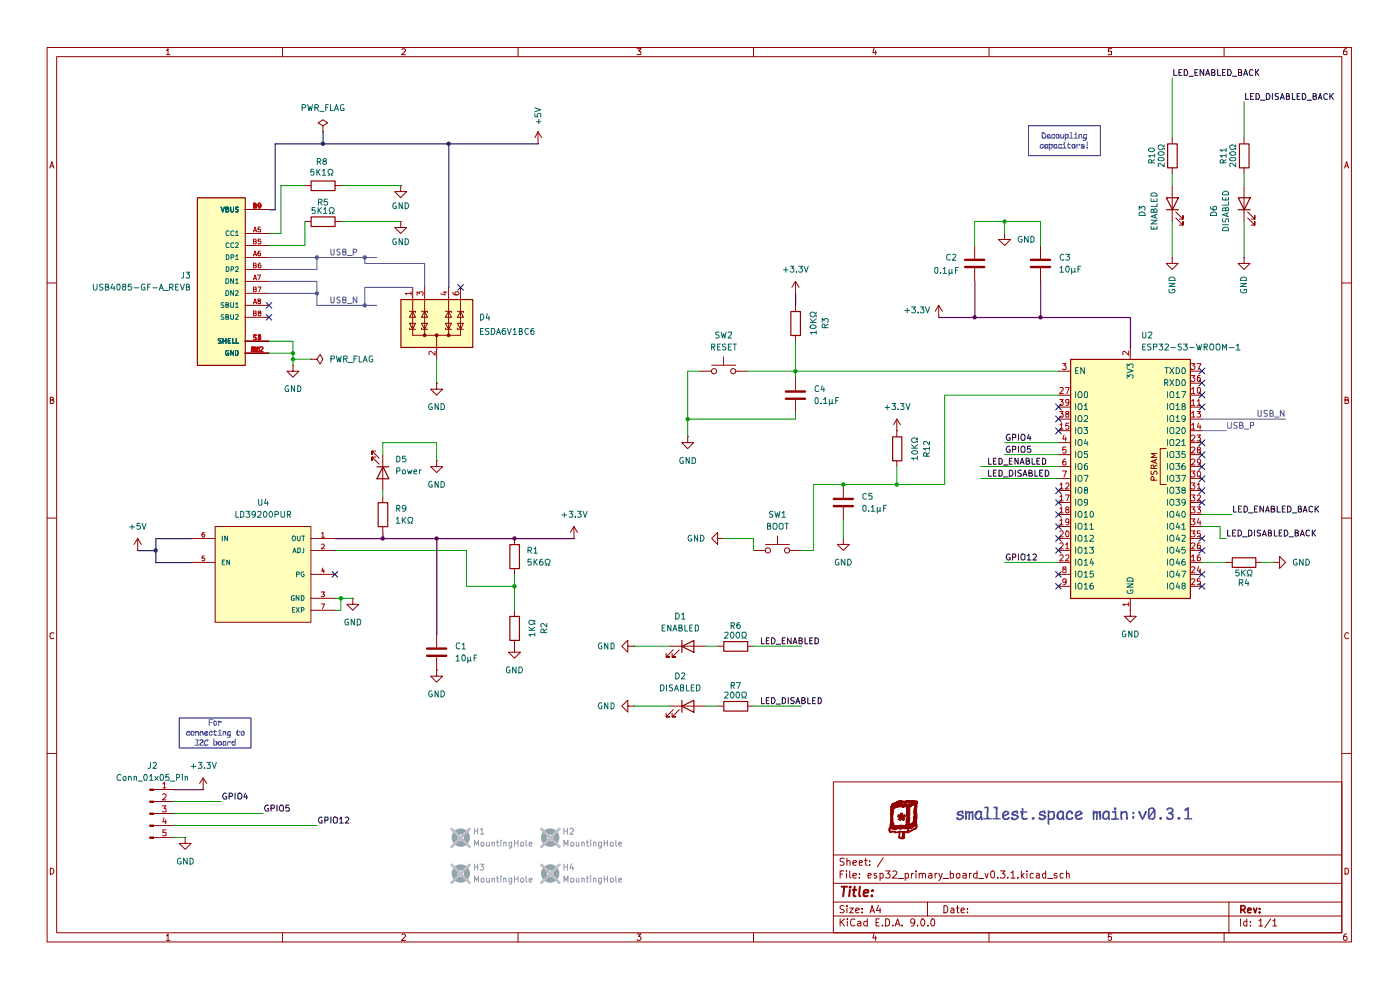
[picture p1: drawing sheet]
<svg xmlns="http://www.w3.org/2000/svg" width="297mm" height="210mm" viewBox="0 0 297 210" stroke-linecap="round" stroke-linejoin="round" font-family="sans-serif">
<g fill="none" stroke="#910000" stroke-width=".21">
<path d="M10 10.1h276.7v189.7h-276.7zM12 12h272.6v185.9h-272.6zM35.3 10.8l.3-.5v1.3M35.3 11.6h.8M59.9 10.1v1.9M85.3 10.5l.1-.2h.4l.2 .5-.8 .8h.8M109.9 10.1v1.9M135.1 10.3h.9l-.5 .5 .4 .1 .1 .5-.2 .2-.7-.1M159.9 10.1v1.9M185.4 10.2l-.2 1h.7M185.8 10.8v.8M209.8 10.1v1.9"/>
<path d="M235.8 10.3h-.7v.6h.7v.6h-.7M259.7 10.1v1.9M285.7 10.3l-.5 .1-.1 .3-.1 .7 .2 .2 .5-.1v-.6l-.5-.1-.2 .3M10.6 35.6l.4-1.3 .4 1.3M10.7 35.2h.6M285.2 35.6l.5-1.3 .4 1.3M285.4 35.2h.6M10 60h2M284.6 60h2.1M10.7 84.8h.5l.1-.3-.2-.3h-.4v1.4h.5l.2-.3v-.2l-.3-.3M285.3 84.8h.6l.1-.4-.7-.2v1.4h.5l.2-.1 .1-.4-.4-.3M10 109.9h2"/>
<path d="M284.6 109.9h2.1M11.4 134.4l-.2-.2-.5 .2-.1 .4 .2 .7 .6-.1M286.1 134.4a.58 .58 0 0 0-.8 .1 .58 .58 0 0 0 .1 .8l.1 .2 .6-.1M10 159.9h2M284.6 159.9h2.1M176.8 165.9h107.8v32h-107.8zM10.7 184.1a.71 .71 0 0 1 .7 .5 .71 .71 0 0 1-.2 .8h-.5zM35.3 198.5l.3-.4v1.4M35.3 199.5h.8M59.9 197.9v1.9M85.3 198.3l.1-.2h.4l.2 .4-.8 1h.8M109.9 197.9v1.9"/>
<path d="M135.1 198.1h.9l-.5 .5h.2l.3 .3v.3l-.3 .3h-.4l-.2-.2M159.9 197.9v1.9M176.8 194.3h107.8M176.8 191.3h107.8M176.8 187.4h107.8M176.8 181.4h107.8M178.2 194.9v1.5M178.2 185.4h.5M178.5 195.6l.7 .8M179 184.7h-.8v1.6M179.1 192.2a.64 .64 0 0 0-.9 .1v.4l.7 .3 .2 .4a.6 .6 0 0 1-.9 .1M179.1 182.1a.64 .64 0 0 0-.9 .1v.4l.7 .3 .2 .4a.6 .6 0 0 1-.9 .2"/>
<path d="M179.2 194.9l-1 .8M179.6 184.7v.2M179.6 185.3v1M179.7 192.1v.2M179.7 182.7v-.1a.36 .36 0 0 1 .6 .2v.8M179.7 182v1.6M179.7 192.6v1M179.7 194.9v.2M179.7 195.4v1M180.3 192.6h.7l-.7 1h.7M180.3 184.7v1.3l.2 .3M180.9 185.8l.8-.2-.1-.3h-.4l-.3 .1 .1 .8h.6"/>
<path d="M180.9 183l.8-.1-.1-.3-.4-.1-.3 .3 .1 .7h.6M181.4 195.1a.59 .59 0 0 0-.8-.1 .59 .59 0 0 0-.2 .7l.1 .6 .4 .1 .5-.1M181.5 193.1l.8-.1-.1-.3-.4-.1-.3 .3v.6l.3 .1 .4-.1M181.9 195.5h.6l.1 .9M182.3 186.1v.2M182.3 185.3v.1M182.3 183l.7-.1-.2-.4-.5 .1v.9h.6M182.6 195.7l-.5 .1-.2 .3 .2 .3 .5-.1M182.9 193.5v.1M182.9 192.7v.2M183.4 182.5h.6M183.6 182v1.5l.4 .1"/>
<path d="M184 195.5h-.6l-.2 .7a.52 .52 0 0 0 .8 .1M184 194.9v1.5M184.1 185.8l.7-.2-.1-.3h-.6v.9h.6M184.5 183.4v.2M184.5 182.6v.2M184.6 193.6l.4-1.5 .5 1.5M184.7 193.2h.7M185.4 198l-.2 1h.7M185.8 198.5v1M185.8 195.7h.6M185.9 185.3h-.3l-.2 .1 .2 .4 .4 .1-.1 .3h-.5M186.4 192l-.5 1.1h1"/>
<path d="M186.5 194.9h-.7v1.5h.7M186.7 185.3h.4l.3 .2-.1 .7h-.6M186.7 185.3v1.5M186.7 192.6v1M187.2 196.3v.1M187.4 181.9l-1.3 2M187.9 194.9h.3a.89 .89 0 0 1 .3 1.4l-.6 .1zM187.9 184.7h.9l-.5 .6 .4 .1a.6 .6 0 0 1-.1 .9l-.7-.2M189.4 196.3v.1M189.4 184.9l.2-.2h.4l.2 .5-.9 1.1h.9M189.9 196.4l.5-1.5 .5 1.5M190 196h.8"/>
<path d="M190.5 186.4h1.2M191.3 196.3v.1M192 185.3h.4l.3 .1v.7l-.3 .2-.4-.1M192 185.3v1.5M193.4 185.3v1M193.8 185.3l-.4 .2M194.1 195.6l-.4 .2-.5-.1 .1-.7 .4-.1 .3 .2a.92 .92 0 0 1-.7 1.3M194.3 184.7v.2M194.3 185.3v1M194.6 196.3v.1M195 185.4l.2-.1 .5 .1v.9M195 185.3v1"/>
<path d="M195.5 195l.2-.1a.82 .82 0 0 1 .5 .8 .82 .82 0 0 1-.5 .7 1.1 1.1 0 0 1-.2-1.4zM195.7 185.4l.2-.1 .4 .1v.9M196.8 191.3v3M196.8 196.3v.1M197 185.3h.4l.3 .1v.9M197.7 185.6l-.5 .1-.3 .2 .3 .4 .5-.1M197.8 194.9a.89 .89 0 0 1 .3 1.4l-.1 .1a.88 .88 0 0 1-.2-1.5zM198.4 185.3v1M198.8 185.3l-.4 .2M199.1 185.3l.5 1M199.9 185.3l-.5 1.3-.3 .2M200.1 186.4h1.2"/>
<path d="M200.2 192.1a.77 .77 0 0 1 .9 .8 .77 .77 0 0 1-.9 .7zM201.6 185.3h.4l.3 .1v.7l-.3 .2-.4-.1M201.6 184.7v1.6M201.8 192.7h.5l.1 .9M202.4 193h-.6l-.1 .3 .1 .3 .6-.1M202.9 185.5a.45 .45 0 0 1 .7-.1v.7l-.2 .2-.5-.2zM202.9 192.6h.6M203.1 192.1v1.4l.4 .1M203.9 193.1l.7-.1v-.3l-.6-.1-.1 .3v.6l.1 .1 .6-.1M204.3 185.3h.4l.3 .1v.9M205 185.6l-.5 .1-.3 .2 .3 .4 .5-.1M205.2 193.5v.1"/>
<path d="M205.2 192.7v.2M205.7 185.3v1M206.1 185.3l-.4 .2M207.3 185.3a.52 .52 0 0 0-.8 .2l.2 .7h.6M207.3 184.7v1.6M207.6 186.4h1.1M209 185.3l.3 1 .3-1M209.8 197.9v1.9M210.5 184.7h.2a1 1 0 0 1 0 1.6l-.5-.4a.99 .99 0 0 1 .3-1.2zM211.7 186.1v.2M212.3 184.7h.9l-.5 .6 .4 .1v.7l-.2 .2h-.5l-.1-.2M213.8 186.1v.2"/>
<path d="M214.5 185.2l.4-.5v1.6M214.5 186.3h.8M215.9 186.1v.2M216.7 184.7v1.6M216.7 185.7l.6 .6M217.3 185.3l-.6 .5M217.8 184.7v.2M217.8 185.3v1M219.2 185.3h-.4l-.3 .2 .1 .7h.6M219.9 185.3h.4l.2 .1v.9M220.5 185.6l-.5 .1-.2 .2 .2 .4 .5-.1M221.8 185.3h-.4l-.3 .2 .1 .6 .2 .2 .4-.1"/>
<path d="M221.8 184.7v1.6M222.2 186.4h1.2M224.2 185.3h-.3l-.3 .1 .1 .3 .6 .2-.1 .3h-.6M225.6 185.3h-.5l-.2 .2 .1 .7h.6M226.2 185.4l.2-.1 .4 .1v.9M226.2 184.7v1.6M235.8 198.1h-.7v.7l.2-.2 .5 .2-.1 .6-.4 .1-.2-.2M259.7 197.9v1.9M260.7 191.3v6.6M263.1 194.9v1.5M264.5 195.5l-.4-.1-.3 .3v.5l.3 .2 .4-.1M264.5 194.9v1.5"/>
<path d="M265.3 196.3v.1M265.3 195.5v.2M267 195.3l.5-.4v1.5M267 196.4h.9M269.6 194.9l-1.3 1.9M270 195.3h.2l.2-.4v1.5M270 196.4h.8M285.3 184.1l.7 .2 .1 .6-.3 .5h-.5zM285.7 198.1l-.5 .1-.1 .3-.1 .7 .2 .3 .5-.2v-.6l-.5-.1-.2 .3"/>
</g>
<path d="M263.2 193l.8-.1 .2-.3-.1-.3-.3-.2h-.6v1.5M263.7 193l.5 .6M264.7 193.1l.7-.1-.1-.3-.4-.1-.2 .3 .1 .6h.5M265.9 192.6l.4 1 .3-1M267.2 193.5v.1M267.2 192.7v.2" fill="none" stroke="#910000" stroke-width=".34"/>
<path d="M178.5 188.1h1.2M179.1 188.1l-.2 2M180.3 188.8l-.2 1.3M180.4 188.1l-.2 .1h.3l-.1-.1-.1 .2M180.9 188.8h.8M181.3 188.1l-.2 1.7v.2l.4 .1M182.4 188.1l-.2 1.7 .3 .3M183.3 189.4l.9-.1v-.5a.67 .67 0 0 0-.9 .2v1h.7M185 189.9v.2M185.1 188.8l.1 .1h-.2l.1-.1-.1 .2" fill="none" stroke="#910000" stroke-width=".42"/>
<path d="M95.8 175.8l3.8 3.8M99.6 175.8l-3.8 3.8M114.9 175.8l3.8 3.8M118.7 175.8l-3.8 3.8M95.8 183.4l3.8 3.8M99.6 183.4l-3.8 3.8M114.9 183.4l3.8 3.8M118.7 183.4l-3.8 3.8" fill="none" stroke="#c2c2c2" stroke-width=".42"/>
<g fill="#ffb">
<path d="M85 63.5h15.2v10.2h-15.2z"/>
<path d="M227.1 76.2h25.4v50.7h-25.4z"/>
<path d="M45.6 111.7h20.4v20.3h-20.4z"/>
</g>
<path d="M95.8 175.8l3.8 3.8M99.6 175.8l-3.8 3.8M114.9 175.8l3.8 3.8M118.7 175.8l-3.8 3.8M95.8 183.4l3.8 3.8M99.6 183.4l-3.8 3.8M114.9 183.4l3.8 3.8M118.7 183.4l-3.8 3.8" fill="none" stroke="#c2c2c2" stroke-width=".42"/>
<path d="M41.8 41.9h10.2v35.6h-10.2z" fill="#ffb"/>
<path d="M95.8 175.8l3.8 3.8M99.6 175.8l-3.8 3.8M114.9 175.8l3.8 3.8M118.7 175.8l-3.8 3.8M95.8 183.4l3.8 3.8M99.6 183.4l-3.8 3.8M114.9 183.4l3.8 3.8M118.7 183.4l-3.8 3.8" fill="none" stroke="#c2c2c2" stroke-width=".42"/>
<path d="M85 63.5h15.3v10.2h-15.3z" fill="none" stroke="#910000" stroke-width=".25"/>
<path d="M86.9 66h1.2v.3M86.9 69.6v.2h1.2M86.9 68.6h1.2l-.6 1.2zM87.5 66l.6 1.3h-1.2zM87.5 63.5v7.6h10.2M89.4 66h1.3v.3M89.4 69.6v.2h1.3M89.4 68.6h1.3l-.6 1.2zM90.1 66l.6 1.3h-1.3zM90.1 63.5v6.3" fill="none" stroke="#910000" stroke-width=".21"/>
<path d="M89.9 70.9h.4v.4h-.4z" fill="#910000"/>
<path d="M89.9 70.9h.4v.4h-.4zM90.1 69.8v1.3M92.6 71.1v2.6" fill="none" stroke="#910000" stroke-width=".21"/>
<path d="M92.4 70.9h.4v.4h-.4z" fill="#910000"/>
<path d="M92.4 70.9h.4v.4h-.4zM94.5 66h1.3v.3M94.5 69.6v.2h1.3M94.5 68.6h1.3l-.6 1.2zM95.2 66l.6 1.3h-1.3zM95.2 63.5v7.6" fill="none" stroke="#910000" stroke-width=".21"/>
<path d="M95 70.9h.4v.4h-.4z" fill="#910000"/>
<g fill="none" stroke="#910000" stroke-width=".21">
<path d="M87.5 61v2.5M90.1 61v2.5M92.6 73.7v2.5M95 70.9h.4v.4h-.4zM95.2 61v2.5M97 66h1.3v.3M97 69.6v.2h1.3M97 68.6h1.3l-.6 1.2zM97.7 66l.6 1.3h-1.3zM97.7 61v10.1M224.5 78.7h2.6M239.8 73.7v2.5"/>
<path d="M252.5 78.7h2.5M79.7 95.7h-.8v.7v-.7l1.5 1.5M79.7 96.9h-.8v.8v-.8l1.5 1.6M81.2 96.4v7.7M92.6 97.7v1.3h1.3l-1.3 1.2-1.2-1.2h1.2M92.6 97.7h.1M92.6 81.3v1.2h1.3l-1.3 1.3-1.2-1.3h1.2M92.6 81.3h.1M224.5 83.8h2.6M224.5 86.4h2.6M224.5 88.9h2.6M224.5 91.4h2.6"/>
<path d="M224.5 93.9h2.6M224.5 96.4h2.6M224.5 99h2.6M244.2 99.9v.6l.1 .2 .5-.3v-.2l.2-.3 .4 .3v.5M244.8 99.4v-.6l-.5-.2-.1 .2v.6h1.2M245 97.5v.6M245.4 97.5l-1.2 .4 1.2 .4M245.4 96.2h-1.2l.8 .4-.8 .4h1.2M245.4 98.6l-.6 .5M247.4 95.2h-1.3v7.6h1.3M252.5 83.8h2.5M252.5 86.4h2.5"/>
<path d="M252.5 88.9h2.5M252.5 91.4h2.5M252.5 93.9h2.5M252.5 96.4h2.5M252.5 99h2.5M252.5 81.3h2.5M81.2 105.3v1.3M81.2 111.7v1.2M109.1 114.2v1.3M224.5 101.5h2.6M224.5 104.1h2.6M224.5 106.6h2.6"/>
<path d="M224.5 109.1h2.6M224.5 111.7h2.6M224.5 114.2h2.6M224.5 116.8h2.6M224.5 119.3h2.6M244.8 101.9v-.6l-.5-.2-.1 .2v.6h1.2M252.5 101.5h2.5M252.5 104.1h2.5M252.5 106.6h2.5M252.5 109.1h2.5M252.5 111.7h2.5M252.5 114.2h2.5"/>
<path d="M252.5 116.8h2.5M252.5 119.3h2.5M260.1 119.3h1.3M266.4 119.3h1.2M270.2 119.3h1.2v-1.3l1.3 1.3-1.3 1.3v-1.3M270.2 119.3h.1M109.1 120.6v1.2M224.5 121.8h2.6M224.5 124.4h2.6M239.8 129.5v1.2h1.2l-1.2 1.3-1.3-1.3h1.3M239.8 129.5h.1M239.8 126.9v2.6"/>
<path d="M252.5 121.8h2.5M252.5 124.4h2.5"/>
</g>
<g fill="none" stroke="#b90000" stroke-width=".21">
<path d="M87.2 62.2h-1.3l.4 .4M87.2 61.9v.7M88.5 62.7v-.8l.5 .4 .1-.4h.5l.1 .2v.4l-.1 .2M92.3 74.5v.9l-.9-.9-.4 .2 .1 .6M94 62h.8M94.4 61.8v.8l-.9-.3M96.1 62l.1 .4 .9 .2 .3-.3-.2-.4h-.5l-.2 .2v.2l.3 .3M225.4 77.1h.7l-.4 .5 .4 .1v.5l-.2 .2h-.3l-.2-.2M239.4 74.5v.9l-.9-.9-.3 .3 .1 .5M252.7 77.1h.8l-.4 .5 .4 .2v.3l-.3 .3h-.3l-.2-.2M252.7 79.7h.8l-.4 .4 .4 .2v.4l-.3 .2h-.3l-.2-.1M253.9 77.1h.9l-.6 1.3"/>
<path d="M254.6 79.7h-.4l-.2 .2v.9l.2 .1h.4v-.7l-.4-.1-.2 .2M224.8 84.8h.8l-.5 .4 .5 .2-.1 .5-.5 .1-.2-.1M224.8 87.3h.8l-.5 .4 .5 .3-.1 .5-.7-.1M224.9 82.3l.6-.1 .1 .3-.8 1h.8M224.9 90.2l.3-.5v1.3M224.9 91h.7M225.4 99.9h.8l-.5 1.3M225.7 92.3l-.2 .8h.7M226 82.2h.8l-.5 1.3M226.1 97.4h-.3l-.3 .3v.9h.6v-.6l-.4-.1-.2 .2M226.1 92.7v.9M226.1 94.8h-.6v.7l.1-.2 .5 .2v.6l-.6-.1"/>
<path d="M226.3 87.8l-.2-.3v-.2l.6 .1a.47 .47 0 0 1-.6 .5v.6h.6v-.6l-.1-.1M226.7 85.3l-.1 .2-.5-.1v-.6h.6v.9l-.1 .2-.5 .1M226.7 89.7h-.6v.7l.1-.1h.4l.1 .1v.5h-.6M252.7 82.5l.5-.3v1.3M252.7 85.1l.5-.3v1.2M252.7 87.6l.5-.3v1.2M252.7 90.2l.5-.5v1.3M252.7 92.5l.2-.2h.3l.3 .2-.1 .4-.7 .7h.8M252.7 95l.2-.2h.3l.3 .3-.1 .3-.7 .7h.8M252.7 97.5l.2-.1h.3l.3 .2-.1 .4-.7 .6h.8M252.7 99.9h.8l-.4 .5 .3 .1v.6h-.7M252.7 91h.8"/>
<path d="M252.7 83.5h.8M252.7 86h.8M252.7 88.5h.8M253.9 87.3h.8l-.4 .4 .4 .3-.1 .5-.7-.1M253.9 92.3h.8l-.4 .5 .4 .2-.1 .6-.7-.1M254 85.1l.3-.3v1.2M254 86h.7M254.2 82.2h.3a.82 .82 0 0 1-.2 1.3l-.3-.3v-.8zM254.2 95.4l-.2-.4 .2-.2 .4 .1v.4l-.6 .2 .1 .6h.5l.1-.4-.3-.3M254.3 89.7l-.3 .9h.8M254.3 99.9a.82 .82 0 0 1 .2 1.3h-.3l-.2-.3v-.7zM254.6 90.2v.8"/>
<path d="M254.7 98l-.1 .1-.4 .1-.2-.2v-.5l.4-.1 .3 .2-.2 1h-.4M224.9 102.9l.3-.5v1.3M224.9 105.4l.3-.4v1.3M224.9 107.9l.3-.4v1.3M224.9 110.4l.3-.3v1.2M224.9 112.8l.4-.2 .3 .3-.8 1h.8M224.9 115.3l.4-.2 .3 .4-.8 .9h.8M224.9 117.9l.4-.2 .3 .3-.8 1h.8M224.9 103.7h.7M224.9 106.3h.7M224.9 108.8h.7M224.9 111.3h.7"/>
<path d="M226 105h.8l-.5 1.3M226.1 102.6l.1-.2h.4l.1 .2v.4l-.7 .7h.7M226.1 115.5l.3-.4v1.3M226.1 117.9l.1-.2h.4l.1 .2v.4l-.7 .7h.7M226.1 116.4h.6M226.3 108.1l-.2-.3v-.2l.5-.1 .1 .4-.1 .2h-.5v.7l.6-.1v-.5l-.1-.1M226.3 112.6l.4 .3v.7l-.4 .3a.9 .9 0 0 1 0-1.3zM226.7 110.7v.1h-.6v-.6l.5-.1 .1 .1v.9l-.6 .2M252.7 102.4h.8l-.4 .6h.3v.6h-.7M252.7 105h.8l-.4 .5 .3 .1v.6h-.7M252.7 107.5h.8l-.4 .5 .3 .1v.6h-.7M252.7 110.1h.8l-.4 .5 .3 .1v.6h-.7"/>
<path d="M252.7 112.6h.8l-.4 .5 .3 .1v.6h-.7M252.7 115.3l.2-.2h.3l.3 .3-.1 .3-.7 .7h.8M252.7 118l.5-.3v1.3M252.7 119h.8M253.9 107.5h.8l-.4 .5 .4 .3-.1 .5-.7-.1M254 102.9l.3-.5v1.3M254 105.2l.4-.2 .3 .4-.8 .9h.8M254 103.7h.7M254.3 110l-.3 .9h.8M254.6 112.6h-.6v.6h.6l.1 .4-.3 .3-.4-.1M254.6 115.1l-.4 .1-.2 .3v.8h.6v-.6h-.4l-.2 .2M254.6 117.7l-.4 .1-.2 .2v.9h.6v-.6l-.4-.1-.2 .2"/>
<path d="M254.6 110.5v.8M225.7 120.7l-.2-.1v-.3h.6v.4l-.6 .2v.5l.2 .1 .4-.1v-.5l-.2-.2M226.1 123.3v.2h-.5l-.1-.6h.6v.8l-.1 .3h-.4M239.4 128.2h-1.2l.3 .3M239.4 127.8v.7M252.7 120.3l.5-.1 .3 .3-.8 1h.8M252.7 122.9l.5-.1 .3 .2-.8 1h.8M254.3 120.1l-.3 1h.8M254.6 122.8h-.6v.6l.6-.1 .1 .5-.3 .2h-.4M254.6 120.6v.9"/>
</g>
<path d="M227.1 76.2h25.4v50.8h-25.4zM80 99h2.5M81.2 99l1.3 2.6h-2.5zM80.2 106.6h2.1v5.1h-2.1zM108.2 115.5h2v5.1h-2zM261.4 118.3h5v2.1h-5z" fill="none" stroke="#910000" stroke-width=".25"/>
<g fill="none" stroke="#006665" stroke-width=".21">
<path d="M228.2 78.7h.4M228.8 78h-.6v1.2h.6M230 78v1.2l-.7-1.2v1.2M239.1 78.2l1.3 .5-1.3 .4M239.1 78v-.8l.4 .4 .2-.4h.5l.2 .2v.4l-.2 .2M247.1 78h.8M247.5 78v1.2M248.2 78l.8 1.2M249 78l-.8 1.2M249.5 78a.71 .71 0 0 1 .7 .4 .71 .71 0 0 1-.2 .8h-.5zM250.9 78.1l.1-.1a.76 .76 0 0 1 .3 1.2h-.4l-.1-.1-.1-.6zM228.2 83.1v1.2"/>
<path d="M228.2 85.6v1.3M228.2 88.1v1.3M228.2 90.7v1.2M228.2 93.2v1.3M228.2 95.8v1.2M228.2 98.3v1.3M228.8 90.8l.2-.1 .4 .1 .1 .7-.1 .4h-.5l-.2-.4zM228.8 93.4l.2-.2 .4 .2 .1 .7-.1 .4h-.5l-.2-.4zM228.8 95.9l.2-.1 .4 .1 .1 .7-.1 .4h-.5l-.2-.4zM228.8 98.5l.2-.2 .4 .2 .1 .6-.1 .5h-.5l-.2-.5zM228.9 83.1h.3a.84 .84 0 0 1 .2 1.2h-.5a1.05 1.05 0 0 1 0-1.2zM228.9 85.7l.3-.1a.84 .84 0 0 1 .2 1.3h-.5a1.05 1.05 0 0 1 0-1.2z"/>
<path d="M228.9 88.2l.3-.1a.84 .84 0 0 1 .2 1.3h-.5a1.05 1.05 0 0 1 0-1.2zM230 90.7h.7l-.4 .5 .4 .1v.6h-.7M230 86l.4-.4v1.3M230 88.3l.2-.2 .4 .1 .1 .5-.7 .7h.7M230 86.9h.7M230.3 83.1l.4 .2v.9l-.2 .1h-.3l-.2-.1v-.9zM230.3 93.2l-.3 .9h.8M230.6 98.3h-.2l-.4 .3v.9h.7v-.6l-.4-.1-.3 .1v.2M230.6 93.6v.9M230.7 95.8h-.7v.6h.7l-.1 .6-.6-.1M239.1 80.3v-.8l.4 .4 .2-.4h.5l.2 .2v.4l-.2 .2M247.1 81.2h.5l.1-.5-.6-.2v1.3"/>
<path d="M247.3 81.2l.4 .6M247.6 83.1v1.2M247.6 85.6v1.3M247.6 88.1v1.3M247.6 90.7v1.2M247.6 93.2v1.3M247.6 95.8v1.2M247.6 98.3v1.3M248.2 80.5l.8 1.3M248.2 90.8l.3-.1 .5 .1v1l-.2 .1h-.5l-.1-.4zM248.2 93.4l.3-.2 .5 .2v.9l-.2 .2h-.5l-.1-.4zM248.2 95.9l.3-.1 .5 .1v1l-.2 .1h-.5l-.1-.4z"/>
<path d="M248.2 98.5l.3-.2 .5 .2v.9l-.2 .2h-.5l-.1-.5zM248.3 83.1h.5l.2 .2v.9l-.2 .1h-.5a1.05 1.05 0 0 1 0-1.2zM248.3 85.7l.5-.1 .2 .3v.8l-.2 .2h-.5a1.05 1.05 0 0 1 0-1.2zM248.3 88.2l.5-.1 .2 .3v.8l-.2 .2h-.5a1.05 1.05 0 0 1 0-1.2zM249 80.5l-.8 1.3M249.4 95.8h.9l-.4 .5 .3 .1v.5h-.8M249.4 98.3h.9l-.4 .5 .3 .1v.6h-.8M249.5 80.5a.71 .71 0 0 1 .7 .5 .71 .71 0 0 1-.2 .8h-.5zM249.5 83.5l.4-.4v1.2M249.5 86l.4-.4v1.3M249.5 88.6l.4-.5v1.3M249.5 90.8l.2-.1h.3l.3 .4-.9 .8h.9"/>
<path d="M249.5 93.4l.2-.2h.3l.3 .4-.9 .9h.9M249.5 86.9h.8M249.5 84.3h.8M249.5 89.4h.8M250.7 83.1h.8l-.5 1.2M250.7 93.6l.4-.4v1.3M250.7 94.5h.8M250.9 80.6l.1-.1a.76 .76 0 0 1 .3 1.3h-.4l-.1-.2-.1-.6zM250.9 90.8l.1-.1a.76 .76 0 0 1 .3 1.2h-.4a.94 .94 0 0 1 0-1.1zM251 86.2l-.3-.3 .3-.3h.2l.3 .3-.3 .3-.4 .1-.1 .4 .2 .2h.4l.2-.5-.3-.2M251.3 98.3a.76 .76 0 0 0-.4 1.3l.5-.1a.42 .42 0 0 0-.1-.6 .42 .42 0 0 0-.5 0l-.1 .2M251.4 95.8h-.6l-.1 .6h.7v.5h-.7"/>
<path d="M251.5 88.7l-.3 .3h-.2l-.3-.3v-.3l.3-.3h.2a.9 .9 0 0 1 0 1.3h-.3M228.2 100.8v1.3M228.2 103.4v1.2M228.2 105.9v1.3M228.2 108.5v1.2M228.2 111v1.3M228.2 113.5v1.3M228.2 116.1v1.2M228.2 118.6v1.3M228.8 101l.2-.2 .4 .2 .1 .7-.3 .4-.4-.2zM228.8 103.5l.2-.1 .4 .1 .1 .7-.3 .4-.4-.1zM228.8 106.1l.2-.2 .4 .2 .1 .7-.3 .4-.4-.2z"/>
<path d="M228.8 108.6l.2-.1 .4 .1 .1 .7-.3 .4-.4-.1zM228.8 111.2l.2-.2 .4 .2 .1 .6-.3 .5-.4-.2zM228.8 113.7l.2-.2 .4 .2 .1 .7-.3 .4-.4-.2zM228.8 116.2l.2-.1 .4 .1 .1 .7-.3 .4-.4-.1zM228.8 118.8l.2-.2 .4 .2 .1 .7-.3 .4-.4-.2zM230 100.8h.8l-.5 1.3M230 108.8l.4-.3v1.2M230 111.3l.4-.3v1.3M230 113.9l.4-.4v1.3M230 116.4l.4-.3v1.2M230 119l.4-.4v1.3M230 109.7h.7"/>
<path d="M230 112.3h.7M230 114.8h.7M230 117.3h.7M230 119.9h.7M230.3 104l-.3-.2v-.3l.5-.1 .2 .1v.3l-.7 .3v.5h.3h.4v-.5l-.2-.1M230.7 106.5l-.1 .2h-.5l-.1-.6 .3-.2 .4 .2v.8l-.6 .3M231.1 116.1h.9l-.4 .5h.2l.2 .2-.1 .5h-.8M231.2 111.3l.4-.3v1.3M231.2 113.6l.5-.1 .3 .4-.9 .9h.9M231.2 112.3h.8M231.3 108.6l.3-.1a.68 .68 0 0 1 .4 .6 .68 .68 0 0 1-.4 .6l-.3-.1zM231.6 118.5l-.4 1h.8"/>
<path d="M231.8 119v.9M247.6 100.8v1.3M247.6 103.4v1.2M247.6 105.9v1.3M247.6 108.5v1.2M247.6 111v1.3M247.6 113.5v1.3M247.6 116.1v1.2M247.6 118.6v1.3M248.2 101l.3-.2 .5 .2v.9l-.2 .2a.46 .46 0 0 1-.6-.4zM248.2 103.5l.3-.1 .5 .1v1l-.2 .1a.46 .46 0 0 1-.6-.4zM248.2 106.1l.3-.2 .5 .2v.9l-.2 .2a.46 .46 0 0 1-.6-.4z"/>
<path d="M248.2 108.6l.3-.1 .5 .1v1l-.2 .1a.46 .46 0 0 1-.6-.4zM248.2 111.2l.3-.2 .5 .2v.9l-.2 .2a.46 .46 0 0 1-.6-.5zM248.2 113.7l.3-.2 .5 .2v.9l-.2 .2a.46 .46 0 0 1-.6-.4zM248.2 116.2l.3-.1 .5 .1v1l-.2 .1a.46 .46 0 0 1-.6-.4zM248.2 118.8l.3-.2 .5 .2v.9l-.2 .2a.46 .46 0 0 1-.6-.4zM249.4 100.8h.9l-.4 .5 .3 .1v.6h-.8M249.4 103.4h.9l-.4 .5 .3 .1v.6h-.8M249.4 105.9h.9l-.4 .5 .3 .1v.6h-.8M249.9 108.4l-.4 .9h.8M249.9 110.9l-.4 .9h.8M249.9 113.5l-.4 .9h.8M249.9 116l-.4 .9h.8"/>
<path d="M249.9 118.5l-.4 1h.8M250.1 108.9v.8M250.1 111.4v.9M250.1 114v.8M250.1 116.5v.8M250.1 119v.9M250.7 100.8h.8l-.5 1.3M250.7 111.3l.4-.3v1.3M250.7 113.6l.5-.1 .3 .3-.8 1h.8M250.7 112.3h.8M250.9 108.5a.6 .6 0 0 1 .6 .6 .6 .6 0 0 1-.5 .6l-.3-.5zM251 104l-.3-.4 .3-.2h.2l.3 .3-.8 .4 .1 .5h.2h.2l.3-.2v-.3l-.3-.1"/>
<path d="M251.3 118.6l-.4 .1-.2 .4 .1 .7a.42 .42 0 0 0 .6-.1 .42 .42 0 0 0-.1-.6h-.4l-.2 .3M251.4 116.1h-.6l-.1 .6 .6-.1 .2 .2-.1 .5h-.7M251.5 106.5l-.2 .2h-.4l-.2-.2v-.3l.3-.3h.2a.92 .92 0 0 1 .1 1.2l-.4 .1M228.2 121.2v1.2M228.2 123.7v1.3M228.8 121.3l.2-.1 .4 .1 .1 .7-.3 .4-.4-.1zM228.8 123.9l.2-.2 .4 .2 .1 .6-.3 .5-.4-.2zM230 121.5l.4-.3v1.2M230 124l.4-.3v1.3M230 122.4h.7M230 125h.7M231.8 123.7l-.4 .1-.2 .9 .3 .3h.2l.3-.3v-.3l-.2-.2h-.5l-.1 .2"/>
<path d="M231.9 121.2h-.6l-.1 .6 .6-.1 .2 .1v.4l-.3 .2h-.3l-.2-.1M239.1 125.2a.65 .65 0 0 0 .5 .7 .65 .65 0 0 0 .8-.4l-.2-.4h-.4v.3M239.1 123.9h1.3l-1.3 .6h1.3M239.1 122.8a.72 .72 0 0 1 .8-.2 .72 .72 0 0 1 .5 .7h-1.3zM247.6 121.2v1.2M247.6 123.7v1.3M248.2 121.3l.3-.1 .5 .1v1l-.2 .1a.46 .46 0 0 1-.6-.4zM248.2 123.9l.3-.2 .5 .2v.9l-.2 .2a.46 .46 0 0 1-.6-.5zM249.9 121.1l-.4 .9h.8M249.9 123.6l-.4 .9h.8M250.1 121.6v.8M250.1 124.1v.9"/>
<path d="M250.7 121.2h.8l-.5 1.2M251 124.2l-.3-.2 .1-.2h.6l.1 .2-.2 .2h-.3l-.3 .3v.2l.3 .3h.2l.3-.3v-.2l-.3-.3"/>
</g>
<g fill="none" stroke="#0f0f0f" stroke-width=".21">
<path d="M209.7 97.2v1.3h.6M210.7 97.8h.5M211.3 97.2h-.6v1.3h.6M211.9 97.2h.3l.4 .3v.7l-.3 .3h-.4zM212.9 98.6h1M214.1 97.8h.4M214.7 97.2h-.6v1.3h.6M216 97.2v1.3l-.7-1.3v1.3M216.4 98.5l.4-1.3 .5 1.3M216.6 98.1h.6M217.7 97.8h.6v-.5l-.6-.1v1.3h.6l.1-.5-.3-.2M218.9 97.2v1.3h.6"/>
<path d="M220 97.8h.4M220.6 97.2h-.6v1.3h.6M221.1 97.2a.52 .52 0 0 1 .7 .3v.7l-.1 .3h-.6zM260.4 112.4v1.3h.6M261.5 113h.4M261.7 107.4v1.2h.6M262.1 112.4h-.6v1.3h.6M262.6 112.4a.65 .65 0 0 1 .8 .7 .65 .65 0 0 1-.8 .6zM262.7 107.9h.4M263.4 107.4h-.7v1.2h.7M263.6 113.9h1M263.9 107.4a.65 .65 0 0 1 .8 .6 .65 .65 0 0 1-.8 .6z"/>
<path d="M264.8 112.4a.65 .65 0 0 1 .8 .7 .65 .65 0 0 1-.8 .6zM264.8 108.8h1.1M266.1 107.9h.4M266.1 112.4v1.3M266.8 107.4h-.7v1.2h.7M267.4 112.5l-.4-.1-.3 .3 .1 .3 .6 .2v.4h-.7M267.8 113.7l.4-1.3 .4 1.3M267.9 113.4h.6M268.1 107.4v1.2l-.8-1.2v1.2M268.5 108.6l.4-1.2 .3 1.2M268.6 108.3h.6M269.1 113l.6-.1v-.3l-.2-.2h-.4v1.3l.6-.1v-.3l-.2-.3"/>
<path d="M269.7 107.9h.6v-.4l-.6-.1v1.2h.5l.2-.4-.3-.3M270.3 112.4v1.3h.6M270.9 107.4v1.2h.7M271.4 113h.4M271.9 112.4h-.5v1.3h.5M272 107.9h.5M272.5 112.4a.65 .65 0 0 1 .7 .7 .65 .65 0 0 1-.7 .6zM272.6 107.4h-.6v1.2h.6M273.1 107.4a.65 .65 0 0 1 .8 .6 .65 .65 0 0 1-.8 .6zM273.5 113.9h.9M274.2 108.8h.9M274.7 113h.6l.1-.3-.2-.3h-.5v1.3l.7-.1v-.4l-.2-.2"/>
<path d="M275.4 107.9h.6v-.4l-.2-.1h-.4v1.2l.6-.1 .1-.3-.3-.3M275.8 113.7l.5-1.3 .4 1.3M275.9 113.4h.6M276.4 108.6l.5-1.2 .4 1.2M276.6 108.3h.6M277.8 112.6l-.3-.2a.65 .65 0 0 0-.5 .7 .65 .65 0 0 0 .5 .6l.3-.1M278.4 112.4v1.3M278.5 107.5l-.4-.1-.4 .3v.7l.4 .2 .4-.1M278.6 113l.5 .7M279 107.4v1.2M279.1 112.4l-.7 .8M279.2 107.9l.5 .7"/>
<path d="M279.7 107.4l-.7 .7"/>
</g>
<path d="M190.5 172.8l.6 .3-.1-.6h.4l-.1 .6 .5-.3 .2 .2v.2l-.6 .1a.34 .34 0 0 1 .4 .3 .34 .34 0 0 1-.3 .4l-.2-.5-.1 .1a.25 .25 0 0 1-.1 .3 .25 .25 0 0 1-.3-.1l-.2-.1 .1-.1 .3-.3-.6-.1z" fill="#910000"/>
<path d="M190.5 172.8l.6 .3v-.6h.4l-.1 .6 .4-.3 .3 .2v.3l-.6 .1a.34 .34 0 0 1 .3 .3 .34 .34 0 0 1-.2 .3l-.3-.5-.1 .1a.25 .25 0 0 1-.1 .3 .25 .25 0 0 1-.3 0l-.2-.1 .1-.2 .4-.2-.6-.1z" fill="none" stroke="#910000" stroke-width=".21"/>
<path d="M189.4 170.5l.7-.4h.9h-.8h.1h3.9h-3.7l.4-.3 .3 .2 3.2-.1 .2 .2v.2l-.2 .1 .1 3.3-.1 .5 .1 1.3-.3 .4-.4 .1-1.1 .7-.8-.1v1.2l-.3 .1-.9-.1v-.3l.5 .3h.3l-.1-.4 .3 .3v-1.2l-.1 .9h-.2l.2-.9h-.7v.8l-.2 .2v-.9l-.8 .1-.1-.2-.6-.1a.31 .31 0 0 1-.4 .1 .31 .31 0 0 1-.1-.4l-.1-.2h.2v.5l.9-.1 .2 .2h.6l.3-.2 1.7 .1 .1-.3h.1v.4l1.7-.9v-.5h-.2l-.4 .1-.5 .5-.6 .1v.3h-.1v-.3l-.8-.1h-.7v.2l-.9-.1-.3 .2-1.1-.3v.2h-.2l.1-.3h1l.2 .2 2.7-.1h-2.1l.2-.1h-.2h-1.8h.1h4h-4v-.3l.5 .2 .6-.1 .8 .2h2.4h-1.7l-.2-.1h1.3l-1.7-.1 2.9-.1-1.8 .1 1.1-.2h-1.4l-.3 .2-.8 .1-1.7-.2 .6-.1 .9 .2-.8-.2-.1-.3v.3h-.6v-.2h.5v-.1h.1l-.2-.2v.3h-.4l.1-.6h.5l.2 .2v.5l1.5 .2 .3-.1h-.9l.3-.2 1.6 .2 1-.1h-1l1.1-.1h-1.1l-.2 .1v-.1h.4h-.4l.1-.3-.1-.4 .3 .3 .2-.1v.3l.1-.1 .1 .3 .7-.1h-.6l.8-.1h-.5l.4-.1 .1-.2-.1 .2h-.3l.2-.2 .4-.1-.3 .1 .2-.3-.1-.3h.6h-.4v-.3v.3h-.2v-.5h.3h-.3l.1-.2h.4v.7l.1-.2v-.6l-.5 .1v-.2h.5v-.2l-.1 .2h-.4l-.1-.4v-.5h.2v.6l.4-.1v.2v-.2h-.3v-.9l-.1 .4h-.2l.1-.4h.5v-.2l-.1 .2h-.4v-.2l.5-.1v-.7v-.1v.7l-.4 .1 .1-.5-.2-.3-.9 .6v2.7l-.2 .8h-.1v-.2h-.1l-.1-.6h.2v.3v-.3h-.2v-.3l-.1 .7h-.2l.2-.8-.1-1.2 .2 .2v.7l.1-.4 .1 .1 .1-.2-.1-.3v.4h-.1l-.1-.6-.2 .1v-.2h.4v.2v-.4v-.1v.3l-.4-.1v-.2l.2 .2 .1-.2v-.6l-.1 .5-.2 .1 .1-.6-.2-.1-.5 .1h-1.3l-.8 .2-.2 1.8v.9v.3h-.5v-.3l.3 .2v-.4l-.3 .2v-1.5h.3h-.3v-.7l.5 .1v-.2l-.5 .1v-.2h.5h-.5l.2-.3-.1-.2h.7l.3-.1h-1h1.8l-.1-.2-1.1 .1 .4-.1h2.6l.1 .4 .1-.2-.1-.2h-3.2l-.1 .2h-.4l.4-.3-.3 .1 .1-.2h1.9l-1.9-.1h3h-2.1h1.3h-.9h.5l.1-.2 .4 .2 .8-.1 .5 .1 1.1-.4h-2.8l-1.2 .4h-.6z" fill="#910000"/>
<path d="M74.8 126.9v1.3h1.3l-1.3 1.3-1.2-1.3h1.2M74.8 126.9h.1M189.2 170.6h3h-2.1h1.3h-.9h.5l.1-.2 .4 .2 .8-.1 .5 .1 .2-.1 .9-.2-2.8-.1-1.2 .4h-.6l.8-.5h.9h-.8h.1h3.9h-3.7l.4-.3 .3 .2 3.2-.1 .2 .2v.2l-.2 .1v5.3l-1.7 1-.8-.1v1.2l-.3 .1-.9-.1v-.3l.5 .3h.3l-.1-.4 .3 .3v-1.2l-.1 .9h-.2l.2-.9h-.7v.8l-.2 .2v-.9l-.8 .1-.1-.2-.5-.1a.37 .37 0 0 1-.4 .2 .37 .37 0 0 1-.3-.4v-.3h.2v.5l.9-.1 .2 .2h.6l.3-.2 1.7 .1 .1-.3h.1v.4l1.7-.9v-.5h-.2l-.4 .1-.5 .5-.6 .1v.3h-.1v-.3l-.8-.1h-.7v.2l-.9-.1-.3 .2-1.1-.3v.2h-.2l.1-.3h1l.2 .2 2.7-.1h-2.1l.2-.1h-.2h-1.8h.1h4h-4v-.3l.5 .2 .6-.1 .8 .2h2.4h-1.7l-.2-.1h1.3l-1.7-.1 2.9-.1-1.8 .1 1.1-.2h-1.4l-.3 .2-.8 .1-1.7-.2 .6-.1 .9 .2-.8-.2-.1-.3v.3h-.6v-.2h.5v-.1h.1l-.2-.2v.3h-.4l.1-.6h.5l.2 .2v.5l1.5 .2 .3-.1h-.9l.3-.2 1.6 .2 1-.1h-1l1.1-.1h-1.1l-.2 .1v-.1h.4h-.4l.1-.3-.1-.4 .3 .3 .2-.1v.3l.1-.1 .1 .3 .7-.1h-.6l.8-.1h-.5l.4-.1 .1-.2-.1 .2h-.3l.2-.2 .4-.1-.3 .1 .2-.3-.1-.3h.6h-.4v-.3v.3h-.2v-.5h.3h-.3l.1-.2h.4v.7l.1-.2v-.6l-.5 .1v-.2h.5v-.2l-.1 .2h-.4l-.1-.4v-.5h.2v.6l.4-.1v.2v-.2h-.3v-.9l-.1 .4h-.2l.1-.4h.5v-.2l-.1 .2h-.4v-.2l.5-.1v-.7v-.1v.7l-.4 .1 .1-.5-.2-.3-.9 .6v2.7l-.2 .8h-.1v-.2h-.1l-.1-.6h.2v.3v-.3h-.2v-.3l-.1 .7h-.2l.2-.8-.1-1.2 .2 .2v.7l.1-.4 .1 .1 .1-.2-.1-.3v.4h-.1l-.1-.6-.2 .1v-.2h.4v.2v-.4v-.1v.3l-.4-.1v-.2l.2 .2 .1-.2v-.6l-.1 .5-.2 .1 .1-.6-.2-.1-.5 .1h-1.3l-.8 .2-.2 1.8v.9v.3h-.5v-.3l.3 .2v-.4l-.3 .2v-1.5h.3h-.3v-.7l.5 .1v-.2l-.5 .1v-.2h.5h-.5l.2-.3-.1-.2h.7l.3-.1h-1h1.8l-.1-.2-1.1 .1 .4-.1h2.6l.1 .4 .1-.2-.1-.2h-3.2l-.1 .2h-.4l.4-.3-.3 .1 .1-.2h1.9z" fill="none" stroke="#910000" stroke-width=".21"/>
<path d="M31.7 167.4h.9v.2h-.9z" fill="#910000"/>
<path d="M31.7 167.4h.9v.2h-.9z" fill="none" stroke="#910000" stroke-width=".21"/>
<path d="M31.7 169.9h.9v.3h-.9z" fill="#910000"/>
<path d="M31.7 169.9h.9v.3h-.9z" fill="none" stroke="#910000" stroke-width=".21"/>
<path d="M31.7 172.5h.9v.2h-.9z" fill="#910000"/>
<path d="M31.7 172.5h.9v.2h-.9z" fill="none" stroke="#910000" stroke-width=".21"/>
<path d="M31.7 175h.9v.3h-.9z" fill="#910000"/>
<path d="M31.7 175h.9v.3h-.9z" fill="none" stroke="#910000" stroke-width=".21"/>
<path d="M31.7 177.5h.9v.3h-.9z" fill="#910000"/>
<g fill="none" stroke="#910000" stroke-width=".21">
<path d="M64.7 39.4h1.3M68.5 26.7l1-.6-1-.7-1 .7 1 .6v1.2M68.5 27.9h.1M71 39.4h1.3M85 39.4v1.2h1.3l-1.3 1.3-1.3-1.3h1.3M85 39.4h.1M114.1 30.5h.1M114.1 27.9l-.6 1.3M114.1 27.9l.8 1.3M114.1 27.9v2.6M248.7 29.2v1.3M248.7 35.6v1.2"/>
<path d="M248.7 39.4v7.6M263.9 29.2v1.3M263.9 35.6v1.2M263.9 39.4v7.6M52 44.4h5.1M52 49.5h5.1M52 52.1h5.1M52 54.6h5.1M52 57.1h5.1M52 59.7h5.1M64.7 47h1.3M71 47h1.3"/>
<path d="M85 47v1.3h1.3l-1.3 1.2-1.3-1.2h1.3M85 47h.1M168.7 59.7v2.5M168.7 59.7l-.7 1.3M168.7 59.7l.8 1.3M206.8 52.1v2.8M206.8 56.9v2.8M213.1 49.5v1.3h1.3l-1.3 1.3-1.3-1.3h1.3M213.1 49.5h.1M220.7 52.1v2.8M220.7 56.9v2.8M248.7 54.6v1.3h1.2l-1.2 1.2-1.3-1.2h1.3"/>
<path d="M248.7 54.6h.1M249.4 46.2l1.6 1.6v-.8v.8h-.8M249.4 45l1.6 1.5v-.8v.8h-.8M263.9 54.6v1.3h1.3l-1.3 1.2-1.3-1.2h1.3M263.9 54.6h.1M264.7 46.2l1.5 1.6v-.8v.8h-.8M264.7 45l1.5 1.5v-.8v.8h-.8M52 62.2h5.1M52 64.8h5.1M52 67.3h5.1M52 72.4h5.1M52 74.9h5.1"/>
<path d="M62.1 77.5v1.2h1.3l-1.3 1.3-1.2-1.3h1.2M62.1 77.5h.1M66 76.2h1.2l.7-1 .6 1-.6 1-.7-1M66 76.2h.1M148.4 78.7h2.6M151 77.5h5M153.5 75.7v1.8M156 78.7h2.6M168.7 62.2h.1M168.7 64.8v1.2M168.7 71.1v1.3M199.1 67.3h.1"/>
<path d="M199.1 64.8l-.7 1.2M199.1 64.8l.8 1.2M199.1 64.8v2.5M145.9 92.6v1.3h1.3l-1.3 1.3-1.3-1.3h1.3M145.9 92.6h.1M168.7 80v2.8M168.7 84.8v2.8M190.2 91.4h.1M190.2 88.9l-.6 1.2M190.2 88.9l.8 1.2M190.2 88.9v3.7M190.2 97.7v1.3"/>
<path d="M29.2 116.8h.1M29.2 114.2l-.8 1.3M29.2 114.2l.8 1.3M29.2 114.2v2.6M40.6 114.2h5M40.6 119.3h5M45.6 111.7h20.4v20.3h-20.4zM66 114.2h5M66 116.8h5M121.8 114.2h.1M121.8 111.7l-.8 1.2M121.8 111.7l.7 1.2"/>
<path d="M121.8 111.7v2.5M152.2 114.2v-1.3l-1.2 1.3 1.2 1.3v-1.3h1.3M153.5 114.2h.1M159.9 116.8h2.5M162.4 115.5h5.1M164.9 113.7v1.8M167.5 116.8h2.5M178.9 114.2v1.3h1.3l-1.3 1.3-1.3-1.3h1.3M178.9 114.2h.1M178.9 102.8v2.8M178.9 107.6v2.8M66 121.8h5"/>
<path d="M66 126.9h5M66 129.5h5M92.6 134.5v2.8M92.6 139.4v2.8M109.1 137.1v1.2h1.3l-1.3 1.3-1.2-1.3h1.2M109.1 137.1h.1M109.1 129.5v1.2M109.1 135.8v1.3M133.2 137.1v-1.3l-1.3 1.3 1.3 1.2v-1.2h1.3M134.5 137.1h.1M142.1 137.1h7.6M142.8 137.8l-1.5 1.6h.8h-.8v-.8"/>
<path d="M144.1 137.8l-1.5 1.6h.7h-.7v-.8M152.2 137.1h1.3M158.6 137.1h1.3M92.6 142.2v1.2h1.3l-1.3 1.3-1.2-1.3h1.2M92.6 142.2h.1M133.2 149.8v-1.3l-1.3 1.3 1.3 1.2v-1.2h1.3M134.5 149.8h.1M142.1 149.8h7.6M142.8 150.5l-1.5 1.6h.8h-.8v-.8M144.1 150.5l-1.5 1.6h.7h-.7v-.8M152.2 149.8h1.3M158.6 149.8h1.3"/>
<path d="M31.7 177.5h.9v.3h-.9zM32.6 167.5h4.2M32.6 170h4.2M32.6 172.6h4.2M32.6 175.1h4.2M32.6 177.6h4.2M39.3 177.6v1.3h1.3l-1.3 1.3-1.3-1.3h1.3M39.3 177.6h.1M43.1 167.5h.1M43.1 165l-.8 1.2M43.1 165l.8 1.2M43.1 165v2.5"/>
<circle cx="151.5" cy="78.7" r=".55"/>
<circle cx="155.5" cy="78.7" r=".55"/>
<circle cx="162.9" cy="116.8" r=".55"/>
<circle cx="167" cy="116.8" r=".55"/>
</g>
<g fill="none" stroke="#b90000" stroke-width=".21">
<path d="M53.8 44.1l.3-1 .3 1M53.8 43.6h.5v-.4l-.5-.1v1h.5l.1-.4-.3-.1M53.8 49.2l.3-1 .3 1M53.8 51.2l.5-.1v-.3l-.5-.1v1h.5l.1-.4-.3-.1M53.8 54.3l.3-1 .3 1M53.8 56.3l.5-.1v-.3l-.5-.1v1h.5l.1-.4-.3-.1M53.8 59.4l.3-1.1 .3 1.1M53.8 43.9h.5M53.8 48.9h.5M53.8 54h.5M53.8 59.1h.5M54.6 58.3h.7l-.4 1.1"/>
<path d="M54.9 43.1l-.2 .7h.6M55 43.1l-.2 .7h.6M55.2 48.2h-.4l-.1 .5 .4-.1 .2 .2-.1 .4-.5-.1M55.2 53.3h-.3a.82 .82 0 0 0-.1 1h.4l.1-.5-.1-.1h-.4l-.1 .1M55.2 43.4v.7M55.3 43.6l-.2 .2-.4-.2 .2-.5 .3 .1 .1 .5-.2 .4h-.3M55.3 50.7h-.5v.5l.5-.1v.6l-.5-.1M55.3 55.8h-.3l-.2 .2v.7l.5 .1v-.6h-.4l-.1 .2M55.3 43.4v.7M55.4 43.6l-.3 .2-.3-.1v-.4l.1-.2 .4 .2a.64 .64 0 0 1-.2 .8h-.2M53.3 74.6l.3-1 .3 1M53.3 74.1h.4l.1-.4-.1-.1h-.4v1l.6-.2-.2-.3"/>
<path d="M53.3 74.3h1M53.8 61.4l.5-.1 .1-.3-.6-.1v1h.5l.1-.4-.3-.1M53.8 64.4l.3-1 .3 1M53.8 66.5l.5-.1 .1-.3-.6-.1v1h.5l.1-.5h-.3M53.8 74.6l.3-1 .3 1M53.8 74.1l.5-.1 .1-.3-.6-.1v1h.4l.2-.1v-.3l-.3-.1M53.8 64.2h.5M54.2 73.8l.3-.2v1M54.2 74.6h1.2M54.3 73.8l.3-.2v1M54.4 71.1l-.5-.1-.1 .2v.2l.4 .1 .2 .4-.2 .2-.4-.1M54.7 60.9h.7l-.5 1"/>
<path d="M54.7 71h.6l-.4 .5h.4v.5h-.6M54.7 73.8l.2-.2v1M54.8 71.4l.2-.4v1.1M54.8 71.1h.5v.4l-.6 .6h.6h-.5M54.8 73.8l.2-.2v1M54.9 63.8l-.2-.2 .4-.2 .2 .3-.1 .1h-.3l-.2 .5 .1 .1h.4l.1-.3-.2-.3M54.9 66.4l-.1-.1v-.3h.3l.3 .1-.1 .3-.5 .1 .1 .5h.4l.1-.4-.3-.2M54.9 71l-.1 .7h.6M55.2 73.7l.3-.1 .3 .2-.7 .8h.7h-.6l.6-.6v-.3h-.5M55.2 71.4v.7M43.3 112.9h-.3l-.2 .5 .1 .5 .4 .1 .1-.5-.1-.2-.5 .2M43.3 117.9h-.4l-.1 .5h.5l.1 .1-.1 .5-.5-.1"/>
<path d="M68.2 113.2l.3-.3v1.1M68.2 115.6l.1-.2h.3l.2 .3-.6 .7h.6M68.2 114h.6M68.2 125.6h.6l-.3 .4 .3 .2v.2l-.1 .2-.5-.1M68.2 128.1h.6l-.4 1M68.5 120.5l-.3 .7h.6M68.7 120.8v.7M34.5 170.9h.7l-.4 .5 .4 .2v.5h-.7M34.5 166.3l.4-.4v1.2M34.5 168.6l.2-.2 .4 .1 .1 .5-.7 .7h.7M34.5 167.1h.7M34.8 173.5l-.3 .8h.8"/>
<path d="M35.1 173.9v.9M35.2 176h-.7v.6h.7l-.1 .7-.6-.1"/>
</g>
<g fill="none" stroke="#0f0f0f" stroke-width=".21">
<path d="M249 14.7v1.3h.7M250.1 15.4h.4M250.7 14.7h-.6v1.3h.6M251.2 14.7a.71 .71 0 0 1 .7 .5 .71 .71 0 0 1-.2 .8h-.5zM252.2 16.2h1M253.5 15.4h.4M254.1 14.7h-.6v1.3h.6M255.4 14.7v1.3l-.8-1.3v1.3M255.8 16l.4-1.3 .4 1.3M255.9 15.7h.6M257 15.4h.5l.2-.2-.2-.5h-.5v1.3l.7-.1v-.4l-.2-.1M258.3 14.7v1.3h.6"/>
<path d="M259.3 15.4h.5M259.9 14.7h-.6v1.3h.6M260.4 14.7a.71 .71 0 0 1 .8 .5 .71 .71 0 0 1-.3 .8h-.5zM261.5 16.2h.9M262.7 15.4h.4l.3-.2-.3-.5h-.4v1.3l.7-.1v-.4l-.3-.1M263.8 16l.4-1.3 .5 1.3M263.9 15.7h.6M264.2 19.8v1.3h.6M265.8 14.9l-.1-.1a.65 .65 0 0 0-.7 .4 .65 .65 0 0 0 .3 .8l.5-.1M265.9 19.8h-.6v1.3h.6M266.4 14.7v1.3M266.4 19.8a.71 .71 0 0 1 .8 .5 .71 .71 0 0 1-.2 .8h-.6z"/>
<path d="M266.5 15.3l.5 .7M267 14.7l-.6 .8M268.6 19.8a.71 .71 0 0 1 .8 .5 .71 .71 0 0 1-.2 .8h-.6zM269.9 19.8v1.3M271.2 19.9l-.4-.1-.3 .2v.3l.6 .3 .1 .4-.7 .1M274.2 19.8v1.3h.5M275.8 19.8h-.6v1.3h.6M276.3 19.8a.71 .71 0 0 1 .7 .5 .71 .71 0 0 1-.2 .8h-.5zM281.6 20l-.3-.2-.5 .4v.6l.3 .3 .5-.1M282.1 19.8v1.3M282.9 19.8l-.8 .8M265.3 20.4h.4"/>
<path d="M267.4 21.3h1M271.6 21.1l.4-1.3 .5 1.3M271.7 20.7h.6M272.9 20.4l.6-.1v-.3l-.2-.2h-.4v1.3h.6l.1-.4-.3-.3M275.2 20.4h.4M277.3 21.3h.9M278.6 20.4h.5l.1-.3-.2-.3h-.4v1.3h.5l.1-.5-.2-.2M279.7 21.1l.4-1.3 .3 1.3M279.7 20.7h.6M282.4 20.4l.5 .7M209.7 99.7v1.3h.6M211.3 99.7h-.6v1.3h.6"/>
<path d="M211.9 99.7h.3l.4 .4v.7l-.3 .2h-.4zM214.1 99.7a.71 .71 0 0 1 .8 .5 .71 .71 0 0 1-.3 .8h-.5zM214.2 94.7a.66 .66 0 0 0-.7 .4 .66 .66 0 0 0 .2 .8l.6-.1v-.4h-.3M214.2 92.2a.66 .66 0 0 0-.7 .4 .66 .66 0 0 0 .2 .8l.6-.1v-.4h-.3M214.8 95.3l.7-.1v-.4l-.2-.1h-.5v1.2M214.8 92.8l.7-.1v-.4l-.2-.2h-.5v1.3M215.4 99.7v1.3M216.1 92.1v1.3M216.1 94.7v1.2M216.7 99.8l-.5-.1-.3 .3 .2 .3a.47 .47 0 0 1 .4 .2 .47 .47 0 0 1 .1 .5h-.7M216.7 94.7h.5l.2 .2v.9l-.1 .1h-.6a1.05 1.05 0 0 1 0-1.2zM216.7 92.2l.5-.1 .2 .3v.8l-.1 .2h-.6a1.05 1.05 0 0 1 0-1.2z"/>
<path d="M218.3 92.1l-.4 .9h.8M218.5 92.5v.9M218.6 94.7h-.6l-.1 .6 .2-.1h.3l.3 .2v.4l-.2 .1-.6-.1M219.5 99.7v1.3h.6M221.2 99.7h-.6v1.3h.6M221.7 99.7a.71 .71 0 0 1 .8 .5 .71 .71 0 0 1-.3 .8h-.5zM210.7 100.3h.5M212.9 101.2h1M214.2 117.6l-.2-.1a.6 .6 0 0 0-.5 .7 .6 .6 0 0 0 .7 .5l.1-.4h-.3M214.8 118.2l.7-.1v-.4l-.2-.2h-.5v1.3M216.1 117.5v1.3M216.7 117.7l.2-.2 .5 .2v.9l-.2 .2a.46 .46 0 0 1-.6-.4z"/>
<path d="M217 101l.4-1.3 .4 1.3M217.2 100.7h.6M217.9 117.9l.4-.4v1.3M217.9 118.8h.8M218.3 100.3h.6v-.5l-.6-.1v1.3h.6l.1-.4-.3-.3M219.1 117.7l.2-.2h.3l.3 .3-.1 .3-.7 .7h.8M220.6 100.3h.4M161.5 135.3v1.3h.6M162.6 135.9h.4M163.2 135.3h-.6v1.3h.6M163.7 135.3a.65 .65 0 0 1 .7 .6 .65 .65 0 0 1-.7 .7zM164.7 136.7h.9"/>
<path d="M165.9 135.9h.5M166.5 135.3h-.6v1.3h.6M167.8 135.3v1.3l-.8-1.3v1.3M168.2 136.6l.5-1.3 .4 1.3M168.3 136.2h.6M169.5 135.9l.6-.1v-.4l-.6-.1v1.3h.5l.2-.2v-.4l-.3-.1M170.8 135.3v1.3h.6M171.8 135.9h.4M172.4 135.3h-.6v1.3h.6M172.9 135.3a.65 .65 0 0 1 .8 .6 .65 .65 0 0 1-.8 .7zM161.5 148v1.3h.6M162.6 148.6h.4"/>
<path d="M163.2 148h-.6v1.3h.6M163.7 148h.5a.72 .72 0 0 1 .2 .8 .72 .72 0 0 1-.7 .5zM164.7 149.4h.9M165.9 148h.5l.2 .3v.6l-.4 .4h-.3zM167.2 148v1.3M168.5 148h-.6l-.2 .3 .3 .3 .3 .1 .2 .3-.3 .3-.5-.1M168.8 149.3l.4-1.3 .5 1.3M168.9 148.8h.7M170.1 148.6h.4l.3-.3-.1-.2-.6-.1v1.3h.5l.3-.5-.4-.2M171.4 148v1.3h.6M172.4 148.6h.4M173 148h-.6v1.3h.6"/>
<path d="M173.6 148a.65 .65 0 0 1 .6 .5 .65 .65 0 0 1-.4 .8h-.2zM48 168.3a.66 .66 0 0 0-.7 .4 .66 .66 0 0 0 .2 .8l.6-.1v-.4h-.3M48.6 168.9h.6l.2-.4-.3-.3h-.5v1.3M49.9 168.2v1.3M50.7 168.2h.3a.77 .77 0 0 1 .1 1.3h-.5l-.1-.2v-.8zM52.1 168.2l-.4 .9h.8M52.3 168.7v.8M56.9 170.9a.66 .66 0 0 0-.8 .3 .66 .66 0 0 0 .3 .8h.6v-.5h-.3M57.5 171.4h.6l.2-.4-.3-.2h-.5v1.2M58.8 170.8v1.2M59.6 170.8h.3l.2 .2v.9l-.2 .1h-.4a.8 .8 0 0 1 .1-1.2zM61.3 170.8h-.6l-.1 .6 .2-.1h.3l.3 .2v.4l-.2 .1h-.6"/>
<path d="M68.3 173.4a.66 .66 0 0 0-.7 .4 .66 .66 0 0 0 .2 .8h.5v-.5h-.1M68.9 174l.7-.1v-.4l-.2-.2h-.5v1.3M70.2 173.3v1.3M70.9 173.4l.4-.1 .2 .2v.9l-.1 .2h-.5l-.1-.2-.1-.7zM72.1 173.7l.3-.4v1.3M72.1 174.6h.7M73.2 173.5l.2-.2h.3l.3 .3-.1 .3-.7 .7h.8"/>
</g>
<g fill="none" stroke="#006665" stroke-width=".21">
<path d="M46.9 43.9l.3 1.1 .4-1.1M47.9 44.4h.4l.2-.3-.2-.2h-.4v1.1h.4l.2-.2v-.4h-.2M47.9 59.1l.6 .3v.5l-.2 .2h-.4zM48 54a.55 .55 0 0 1 .6 .4 .55 .55 0 0 1-.3 .6h-.3zM48 56.6a.55 .55 0 0 1 .6 .3 .55 .55 0 0 1-.3 .7h-.3zM48.6 49.1l-.3-.2a.57 .57 0 0 0-.4 .5 .57 .57 0 0 0 .3 .6l.4-.1M48.6 51.6l-.3-.1a.57 .57 0 0 0-.4 .4 .57 .57 0 0 0 .3 .6l.4-.1M48.9 43.9v.8l.3 .3 .3-.2v-.9M49 54.6l.5-.1v-.4l-.5-.1v1M49 57.1h.5v-.5h-.5v1M49.5 59.1v1l-.6-1v1M49.6 49.1l-.2-.2a.57 .57 0 0 0-.5 .5 .57 .57 0 0 0 .3 .6l.4-.1"/>
<path d="M49.6 51.6l-.2-.1a.57 .57 0 0 0-.5 .4 .57 .57 0 0 0 .3 .6l.4-.1M50 49.3l.3-.4v1.1M50 51.6l.4-.1 .1 .2-.5 .8h.5M50 54.4l.3-.4v1M50 56.7l.4-.1 .1 .2-.5 .8h.5M50 59.4l.3-.3v1M50 50h.5M50 55h.5M50.5 43.9h-.5a.36 .36 0 0 0 .1 .4 .36 .36 0 0 0 .4 .1v.3l-.1 .3-.4-.1M46.9 71.9l-.3-.1-.3 .2 .1 .2 .5 .3-.1 .3h-.5M47.3 71.8v1M47.3 72.3h.6"/>
<path d="M47.5 64.3a.35 .35 0 0 0-.4-.1 .35 .35 0 0 0-.2 .3l.6 .4-.1 .3h-.5M47.5 66.8a.35 .35 0 0 0-.4-.1 .35 .35 0 0 0-.2 .4l.6 .3-.1 .3h-.5M47.9 61.6l.6 .3v.5l-.2 .3h-.4zM47.9 64.7l.5-.1v-.3l-.5-.1v1h.5l.1-.4-.2-.1M47.9 67.2l.5-.1v-.3l-.5-.1v1h.5l.1-.4-.2-.1M47.9 71.8v1M48.4 74.4a.52 .52 0 0 0-.6 .3 .52 .52 0 0 0 .2 .7l.5-.1v-.4h-.2M48.4 72.3h.4M48.9 64.2l.1 1 .5-.1v-.9M48.9 66.7l.1 1 .5-.1v-.9M48.9 71.8h-.5v1h.5M49.4 71.8v1h.5"/>
<path d="M49.5 61.6v1.1l-.6-1.1v1.1M49.5 74.3v1.1l-.6-1.1v1.1M50 61.7l.4-.1 .1 .3-.5 .8h.5M50 64.5l.3-.3v1M50 66.8l.4-.1 .1 .3-.5 .7h.5M50 74.3a.59 .59 0 0 1 .5 .4 .59 .59 0 0 1-.1 .7h-.4zM50 60.1h.5M50 65.2h.5M50.1 71.8v1h.5M47.2 113.7v1M47.2 119.2h.3M47.7 118.8h-.5v1h.5"/>
<path d="M48.3 113.7v1l-.6-1v1M48.7 118.8v1l-.6-1v1M62.1 113.8h.6v.8l-.5 .1a.67 .67 0 0 1-.1-.9zM62.1 117.3l.4-1.1 .3 1.1M62.2 116.9h.5M63.1 113.7v.8l.2 .2 .4-.1v-.9M63.2 116.2h.3a.55 .55 0 0 1 .2 .7 .55 .55 0 0 1-.5 .4zM64 113.7h.6M64.3 113.7v1M64.4 116.2v.9l-.3 .2M62.1 129.4h.3M62.4 126.4l-.3-.1-.3 .3v.6l.2 .1h.4v-.4h-.2"/>
<path d="M62.5 128.9h-.4v1h.4M62.8 128.9l.7 1M62.9 121.8h.4l.2-.1-.1-.4h-.5v1M63.4 126.3v1l-.6-1v1M63.5 128.9l-.7 1M63.9 126.3a.59 .59 0 0 1 .6 .4 .59 .59 0 0 1-.2 .6h-.4zM63.9 129.5l.5-.1 .1-.3-.2-.2h-.4v1M64.4 121.3h-.3a.55 .55 0 0 0-.2 .8l.4 .2 .2-.1v-.4h-.2"/>
</g>
<g fill="none" stroke="#910000" stroke-width=".25">
<path d="M66 38.4h5.1v2h-5.1zM247.7 30.5h2v5.1h-2zM262.9 30.5h2.1v5.1h-2.1zM41.9 42h10.1v35.5h-10.1zM66 46h5.1v2h-5.1zM247.4 42h2.6l-1.3 2.5zM247.4 44.5h2.6M262.7 42h2.5l-1.3 2.5zM262.7 44.5h2.5M167.8 66.1h2v5.1h-2zM189.4 92.7h1.9v5h-1.9zM108.2 130.8h2v5h-2z"/>
<path d="M144.7 137.1l2.5-1.3v2.6zM144.7 135.8v2.6M153.5 136.1h5.1v2h-5.1zM144.7 149.8l2.5-1.3v2.6zM144.7 148.5v2.6M153.5 148.8h5.1v2h-5.1z"/>
</g>
<path d="M204.7 55.1h4.1M204.7 56.6h4.1M218.7 55.1h4.1M218.7 56.6h4.1M166.7 83.1h4.1M166.7 84.6h4.1M176.9 105.8h4M176.9 107.4h4M90.6 137.6h4.1M90.6 139.1h4.1" fill="none" stroke="#910000" stroke-width=".51"/>
<g fill="none" stroke="#a0a0a0" stroke-width="1.3">
<circle cx="97.7" cy="177.7" r="1.31"/>
<circle cx="116.7" cy="177.7" r="1.31"/>
<circle cx="97.7" cy="185.3" r="1.31"/>
<circle cx="116.7" cy="185.3" r="1.31"/>
</g>
<path d="M95.8 175.8l3.8 3.8M99.6 175.8l-3.8 3.8M114.9 175.8l3.8 3.8M118.7 175.8l-3.8 3.8M95.8 183.4l3.8 3.8M99.6 183.4l-3.8 3.8M114.9 183.4l3.8 3.8M118.7 183.4l-3.8 3.8" fill="none" stroke="#c2c2c2" stroke-width=".42"/>
<g fill="none" stroke="#535795" stroke-width=".21">
<path d="M57.1 59.7h10.1v5.1h12.7M57.1 54.6h22.8M67.2 54.6v2.5h-10.1M70.2 52.8v1l.2 .3 .5-.2v-1.1M72.1 52.9l-.4-.1-.2 .3v.2l.6 .3v.3l-.1 .2-.5-.1M72.7 53.4l.6-.1v-.4l-.6-.1v1.3h.5l.2-.2v-.4l-.2-.1M73.7 54.2h1M74.9 53.5h.5l.3-.2-.1-.4-.7-.1v1.3M77.4 54.6v1.3h12.7v5.1M57.1 62.2h10.1M70.2 63v1l.2 .3 .5-.2v-1.1M72.1 63.1l-.4-.1-.2 .2v.3l.6 .3v.3l-.1 .2-.5-.1"/>
<path d="M72.7 63.6l.6-.1v-.4l-.6-.1v1.3h.5l.2-.2v-.4l-.2-.1M73.7 64.3h1M75.7 63v1.3l-.8-1.3v1.3M87.5 61h-10.1v3.8M255 91.4h5.1M255 88.9h17.7M260.4 89.6v1.1l.2 .1h.4l.2-.1v-1.1M262.5 89.7l-.5-.1-.3 .2 .3 .5h.2l.3 .2-.2 .3h-.6M263 90.3l.6-.1 .1-.4-.3-.2h-.4v1.2h.6l.1-.1v-.3l-.3-.1M264 91h.9M265.3 90.3h.6v-.6l-.6-.1v1.2M266.9 87l.1 1.3 .5-.1v-1.2"/>
<path d="M268.8 87.1l-.4-.1-.3 .2v.3l.6 .3 .1 .4-.7 .1M269.4 87.7h.4l.3-.2-.3-.5h-.4v1.3l.7-.1v-.4l-.3-.1M270.3 88.5h1.1M272.4 87v1.3l-.8-1.3v1.3"/>
</g>
<path d="M68.5 28v2.5M95.2 30.5v30.5M114.2 30.5h-55.8v14h-1.3M29.3 116.8h3.8M40.6 114.3h-7.5v5h7.5" fill="none" stroke="#262b4c" stroke-width=".25"/>
<g fill="none" stroke="#090" stroke-width=".21">
<path d="M248.7 16.5v12.7M64.7 39.4h-5.1v10.1h-2.5M72.3 39.4h12.7M248.7 36.8v2.6M263.9 21.6v7.6M263.9 36.8v2.6M64.7 47v5.1h-7.6M72.3 47h12.7M206.8 52.1v-5.1h13.9v5.1M213.1 47v2.5M248.7 47v7.6M263.9 47v7.6"/>
<path d="M57.1 74.9h5M57.1 72.4h5v5.1M62.1 76.2h3.9M92.6 76.2v5.1M148.4 78.7h-2.5v13.9M158.6 78.7h65.9M168.7 72.4v7.6M81.2 96.4v-2.5h11.4v3.8M168.7 87.6v1.3h-22.8M190.2 99v3.8M208 99h16.5M213.1 93.9h11.4"/>
<path d="M213.1 96.4h11.4M224.5 83.8h-24.1v19h-27.8v14h-2.6M71 116.8h28v7.6h10.1M81.2 104.1v1.2M153.5 114.2h6.4v2.6M178.9 110.4v3.8M208 101.5h16.5M213.1 119.3h11.4M255 109.1h6.4M255 111.7h3.8v2.5h1.3M255 119.3h5.1M267.6 119.3h2.6"/>
<path d="M71 126.9h3.8M72.3 126.9v2.6h-1.3M109.1 121.8v7.7M134.5 137.1h7.6M149.7 137.1h2.5M159.9 137.1h10.1M134.5 149.8h7.6M149.7 149.8h2.5M159.9 149.8h10.1M36.8 172.6h19M36.8 177.6h2.5M36.8 170h10.1"/>
<path d="M36.8 175.1h30.4"/>
</g>
<path d="M206.8 59.7v7.7M220.8 59.7v7.7M168.8 62.3v2.5M199.2 67.4h40.6v6.3M71.1 114.3h50.7M81.2 113v1.3M92.7 114.3v20.3M36.9 167.5h6.2" fill="none" stroke="#71004f" stroke-width=".25"/>
<g fill="#0000ca">
<path d="M204.3 172l.1 .3z"/>
<path d="M204.4 172.6h-.1z"/>
<path d="M204 172.6h.1z"/>
<path d="M203.7 172.7l.5 .2z"/>
<path d="M204.2 172.9l.2 .1z"/>
<path d="M204.4 173l.1 .1z"/>
<path d="M204.5 173.3l-.1 .3z"/>
<path d="M204.4 173.6l-.2 .1z"/>
<path d="M204 173.9l.2-.2z"/>
<path d="M203.7 174l.3-.1z"/>
<path d="M203.1 173.9l.3 .1z"/>
<path d="M202.9 173.7l.2 .2z"/>
<path d="M202.9 173.5v.2z"/>
<path d="M202.9 173.3h.2z"/>
<path d="M203.2 173.3l.1 .2z"/>
<path d="M203.4 173l.4 .1z"/>
<path d="M203.1 172.9l.3 .1z"/>
<path d="M203 172.8l.1 .1z"/>
<path d="M202.9 172.6l.1 .2z"/>
<path d="M203 172.4l-.1 .2z"/>
<path d="M203.2 172.2l-.2 .2z"/>
<path d="M203.3 172.1l.2-.1-.3 .2z"/>
<path d="M203.5 172h.5z"/>
<path d="M204 172h.3l.1 .3z"/>
<path d="M204.1 172.6h.3z"/>
<path d="M204 172.3l.1 .3z"/>
<path d="M203.5 172.7l.7 .2z"/>
<path d="M204.2 172.9l.3 .2z"/>
<path d="M204.5 173.1l-.1 .5z"/>
<path d="M204 173.9l.4-.3z"/>
<path d="M203.4 174l.6-.1z"/>
<path d="M202.9 173.7l.5 .3z"/>
<path d="M202.9 173.5v-.1v.3z"/>
<path d="M202.9 173.4l.3-.1z"/>
<path d="M203.1 172.9l.7 .2z"/>
<path d="M202.9 172.6l.2 .3z"/>
<path d="M203.2 172.2l-.3 .4z"/>
<path d="M203.2 172.2l.8-.2z"/>
<path d="M204 172l.4 .3v.3z"/>
<path d="M204 172.3l.4 .3h-.3z"/>
<path d="M203.5 172.7l.7 .2 .3 .2z"/>
<path d="M204.5 173.1l-.1 .5-.4 .3z"/>
<path d="M202.9 173.7l1.1 .2-.6 .1z"/>
<path d="M202.9 173.4l.3-.1-.3 .4z"/>
<path d="M203.1 172.9l.9 .2z"/>
<path d="M203.2 172.2l-.1 .7-.2-.3z"/>
<path d="M204 172l.4 .6-.4-.3z"/>
<path d="M203.2 173.3l.1 .2-.4 .2z"/>
<path d="M203.2 172.2l.8-.2v.3z"/>
<path d="M202.9 173.7l.4-.2 .1 .1z"/>
<path d="M203.2 172.2l.8 .1z"/>
<path d="M202.9 173.7l.5-.1z"/>
<path d="M203.2 172.2l.6 .1-.3 .1z"/>
<path d="M202.9 173.7h.5l.6 .2z"/>
<path d="M203.2 172.2l.3 .2z"/>
<path d="M203.4 173.7l.6 .2z"/>
<path d="M203.2 172.2l.3 .2-.1 .1z"/>
<path d="M203.5 173.7l.5 .2z"/>
<path d="M203.2 172.2l.2 .4z"/>
<path d="M203.2 172.2l.2 .4-.3 .3z"/>
<path d="M203.6 173.7l.2-.1 .2 .3z"/>
<path d="M203.4 172.6l-.3 .3z"/>
<path d="M203.8 173.6l.2 .3z"/>
<path d="M203.9 173.6l.1-.1v.4z"/>
<path d="M203.4 172.6l.6 .5-.9-.2z"/>
<path d="M204 173.5l.5-.4-.5 .8z"/>
<path d="M203.4 172.6l.6 .5z"/>
<path d="M204.1 173.4l.4-.3-.5 .4z"/>
<path d="M203.4 172.6l.7 .6z"/>
<path d="M204.1 173.3l.4-.2z"/>
<path d="M203.5 172.7l1 .4-.4 .1z"/>
<path d="M204.1 173.2l.4-.1z"/>
<path d="M205 172h.1z"/>
<path d="M205.2 172.1l-.1 .3z"/>
<path d="M205.3 172l-.1 .1z"/>
<path d="M205.6 172l.1 .1z"/>
<path d="M205.7 172.1v.3z"/>
<path d="M205.9 172.1l-.2 .3z"/>
<path d="M206 172h.2l-.3 .1z"/>
<path d="M206.3 172l.1 .1z"/>
<path d="M206.4 172.1l.1 .3z"/>
<path d="M206.5 173.8l-.1 .1z"/>
<path d="M206.2 173.8v.1z"/>
<path d="M205.7 172.7v.5z"/>
<path d="M205.4 173.7l.1 .2z"/>
<path d="M205.5 173.3l-.1 .4z"/>
<path d="M204.7 173.7l.1 .2z"/>
<path d="M204.7 172h.2z"/>
<path d="M204.9 172h.2z"/>
<path d="M205.2 172.1l.2-.1-.3 .4z"/>
<path d="M205.4 172l.3 .1z"/>
<path d="M205.9 172.1l.3-.1-.5 .4z"/>
<path d="M206.2 172l.2 .1z"/>
<path d="M206.4 172.1l.1 1.1z"/>
<path d="M206.5 173.2l-.1 .7z"/>
<path d="M206.2 173.7v.2z"/>
<path d="M205.5 173.3v.6z"/>
<path d="M204.9 173.9l.2-.1z"/>
<path d="M204.7 173.7l.2 .2z"/>
<path d="M204.7 172h.2l-.2 .2z"/>
<path d="M204.9 172h.2v.4z"/>
<path d="M205.4 172l.3 .1-.6 .3z"/>
<path d="M205.7 172.4l.5-.4 .2 .1z"/>
<path d="M206.4 172.1v1.8z"/>
<path d="M206.2 173.7l.2 .2h-.2z"/>
<path d="M205.5 173.3l.2 .6h-.2z"/>
<path d="M204.7 173.7l.4 .1-.2 .1z"/>
<path d="M204.9 172l.2 .4-.4-.2z"/>
<path d="M206.4 172.1v1.8l-.2-.2z"/>
<path d="M205.7 172.7v1.2l-.2-.6z"/>
<path d="M205.1 172.7v1.1l-.4-.1z"/>
<path d="M204.7 172.2l.4 .2-.4 1.3z"/>
<path d="M206.4 172.1l-.2 1.6v-1z"/>
<path d="M205.8 172.6l-.3 .7z"/>
<path d="M205.1 172.4l-.4 1.3z"/>
<path d="M206.4 172.1l-.2 .6z"/>
<path d="M205.5 172.9l.3-.3-.3 .7z"/>
<path d="M205.1 172.4v.3z"/>
<path d="M206.1 172.4l.3-.3-.2 .4z"/>
<path d="M205.5 172.9l.4-.4z"/>
<path d="M205.1 172.4l.1 .1-.1 .1z"/>
<path d="M206.1 172.4l.3-.3z"/>
<path d="M205.5 172.9l.5-.5z"/>
<path d="M205.1 172.4h.2z"/>
<path d="M205.7 172.4l.7-.3-.3 .3z"/>
<path d="M205.5 172.8l.5-.4z"/>
<path d="M205.5 172.5l.5-.1-.5 .4z"/>
<path d="M205.4 172.4h.6z"/>
<path d="M205.1 172.4l.6-.3-.3 .3z"/>
<path d="M205.4 172.4l.3-.3z"/>
<path d="M205.4 172.4l.3-.3v.3z"/>
<path d="M207.9 172h.2z"/>
<path d="M208.1 172l.3 .3z"/>
<path d="M208.4 173.3v.5z"/>
<path d="M208.4 173.8v.1z"/>
<path d="M208.4 173.9l-.1 .1z"/>
<path d="M208.1 173.9l.2 .1z"/>
<path d="M208 173.8l.1 .1z"/>
<path d="M208 173.6l-.2 .2z"/>
<path d="M207.5 173.9l.3-.1z"/>
<path d="M207.1 173.8l.2 .1z"/>
<path d="M206.9 173.7l.2 .1z"/>
<path d="M206.8 173.5l.1 .2z"/>
<path d="M206.8 173.3v.2z"/>
<path d="M206.8 173.1h.3v.1z"/>
<path d="M208 172.4l-.1 .7z"/>
<path d="M206.8 173.1l.3-.2v.2z"/>
<path d="M206.8 172.6v.2z"/>
<path d="M207 172.3l-.2 .3z"/>
<path d="M207.1 172.1l-.1 .2z"/>
<path d="M207.1 172.1l.2-.1z"/>
<path d="M207.3 172h.2z"/>
<path d="M207.5 172h.6z"/>
<path d="M208.1 172l.3 .3-.1 .4z"/>
<path d="M208.4 173.3v.6z"/>
<path d="M208.1 173.9h.3z"/>
<path d="M208 173.7l.1 .2z"/>
<path d="M207.5 173.9l.5-.3z"/>
<path d="M207.1 173.8l.4 .1z"/>
<path d="M206.8 173.5l.3 .3z"/>
<path d="M206.8 173.1v.4z"/>
<path d="M206.8 173.1l.4 .3z"/>
<path d="M206.8 173.1l.4-.3z"/>
<path d="M206.8 172.6v.5z"/>
<path d="M207.1 172.1l-.3 .5z"/>
<path d="M207.1 172.1l.4-.1z"/>
<path d="M207.5 172h.6l.2 .7z"/>
<path d="M208.4 173.3v.6h-.3z"/>
<path d="M208 173.6l.1 .3z"/>
<path d="M207.1 173.8l.9-.2-.5 .3z"/>
<path d="M206.8 173.1l.3 .7z"/>
<path d="M206.8 173.1l.5 .4z"/>
<path d="M206.8 173.1l.4-.5v.2z"/>
<path d="M207.1 172.1l-.3 1z"/>
<path d="M208.3 173.1l.1 .2-.3 .6z"/>
<path d="M206.8 173.1l.5 .4-.2 .3z"/>
<path d="M207.3 172.6l-.5 .5z"/>
<path d="M207.1 172.1l.4-.1-.7 1.1z"/>
<path d="M208.3 172.7l-.2 1.2z"/>
<path d="M207.3 173.5l-.2 .3z"/>
<path d="M207.3 172.5l-.5 .6z"/>
<path d="M208.3 172.7l-.2 1.2-.1-.3z"/>
<path d="M207.3 173.6l-.2 .2z"/>
<path d="M207.5 172l-.2 .5-.5 .6z"/>
<path d="M207.1 173.8l.2-.2 .1 .1z"/>
<path d="M207.5 172l-.2 .5z"/>
<path d="M207.1 173.8l.9-.2z"/>
<path d="M207.5 172l-.1 .4z"/>
<path d="M207.5 173.6h.5l-.6 .1z"/>
<path d="M207.5 172l.1 .3z"/>
<path d="M207.7 173.5l.3 .1h-.4z"/>
<path d="M207.5 172l.2 .3z"/>
<path d="M207.7 173.5l.3 .1z"/>
<path d="M207.5 172l.3 .3z"/>
<path d="M208.3 172.7l-.3 .9-.2-.1z"/>
<path d="M207.5 172l.4 .3z"/>
<path d="M208.3 172.7l-.5 .8z"/>
<path d="M207.5 172l.4 .4z"/>
<path d="M208.3 172.7l-.4 .6z"/>
<path d="M207.5 172l.5 .4z"/>
<path d="M208 172.4l.3 .3-.4 .4z"/>
<path d="M207.5 172l.8 .7z"/>
<path d="M209.6 171.2l.1 .1z"/>
<path d="M210.3 173.6l.1 .1z"/>
<path d="M210.3 173.8l.1-.1z"/>
<path d="M208.6 173.7l.1 .1z"/>
<path d="M208.7 173.6l-.1 .1z"/>
<path d="M208.8 171.4h.1z"/>
<path d="M209 171.1h.3l-.4 .1z"/>
<path d="M209.3 171.1l.3 .1z"/>
<path d="M209.6 171.2l.1 .2z"/>
<path d="M209.5 173.8l.9-.1z"/>
<path d="M208.6 173.7l.9 .1z"/>
</g>
<path d="M209.3 171.4v2.2" fill="none" stroke="#0000ca" stroke-width=".21"/>
<g fill="#0000ca">
<path d="M208.8 171.4h.6z"/>
<path d="M208.8 171.2v.2z"/>
<path d="M208.9 171.2h.7z"/>
<path d="M209.6 171.2l.1 .7z"/>
<path d="M209.5 173.8l.8-.2 .1 .1z"/>
<path d="M208.7 173.6l.8 .2-.9-.1z"/>
<path d="M208.9 171.2l.5 .2h-.6z"/>
<path d="M209.6 171.2v1.4z"/>
<path d="M209.7 173.6h.6l-.8 .2z"/>
<path d="M208.7 173.6h.6l.2 .2z"/>
<path d="M208.9 171.2h.7l-.2 .2z"/>
<path d="M209.6 173.1l.1 .5-.2 .2z"/>
</g>
<path d="M209.4 171.4v2.4" fill="none" stroke="#0000ca" stroke-width=".25"/>
<g fill="#0000ca">
<path d="M209.6 171.2v1.4l-.2-1.2z"/>
<path d="M209.6 172.6l-.1 1.2z"/>
</g>
<path d="M209.5 171.4v2.4" fill="none" stroke="#0000ca" stroke-width=".25"/>
<g fill="#0000ca">
<path d="M211.6 171.2l.1 .1z"/>
<path d="M212.2 173.6l.1 .1z"/>
<path d="M212.3 173.7l-.1 .1z"/>
<path d="M210.6 173.7l.1 .1z"/>
<path d="M210.7 171.4h.1z"/>
<path d="M210.8 171.1h.4z"/>
<path d="M211.2 171.1l.4 .1z"/>
<path d="M211.6 171.2l.1 .2z"/>
<path d="M211.5 173.8l.8-.1z"/>
<path d="M210.6 173.7l.9 .1z"/>
<path d="M210.7 173.6l-.1 .1z"/>
<path d="M210.7 171.4h.5z"/>
<path d="M210.7 171.2v.2z"/>
<path d="M210.8 171.2h.8z"/>
<path d="M211.6 171.2v.7z"/>
<path d="M211.5 173.8l.7-.2 .1 .1z"/>
<path d="M210.7 173.6l.8 .2-.9-.1z"/>
<path d="M210.8 171.2l.4 .2h-.5z"/>
<path d="M211.6 173.6h.6l-.7 .2z"/>
<path d="M210.7 173.6h.5l.3 .2z"/>
<path d="M210.8 171.2h.8l-.4 .2z"/>
<path d="M211.6 173.1l-.1 .7z"/>
</g>
<path d="M211.4 171.4v2.4" fill="none" stroke="#0000ca" stroke-width=".25"/>
<g fill="#0000ca">
<path d="M211.2 171.4l.4-.2v1.4z"/>
<path d="M211.6 172.6l-.1 1.2z"/>
</g>
<path d="M211.4 171.4v2.4" fill="none" stroke="#0000ca" stroke-width=".34"/>
<g fill="#0000ca">
<path d="M213.6 172l.3 .1z"/>
<path d="M213.9 172.1l.1 .2z"/>
<path d="M214 172.3l.1 .3z"/>
<path d="M214 172.6h.1z"/>
<path d="M214 172.6v.2z"/>
<path d="M213.5 173l.5-.2z"/>
<path d="M213.1 173.1l.4-.1z"/>
<path d="M213.9 173.3l-.1 .1z"/>
<path d="M214.1 173.3l.1 .2z"/>
<path d="M214.2 173.5l-.1 .2z"/>
<path d="M213.9 173.8l.1-.1z"/>
<path d="M213.6 173.9l.3-.1z"/>
<path d="M212.8 173.7l.2 .2z"/>
<path d="M212.6 173.4l.2 .3z"/>
<path d="M212.6 172.9h.3z"/>
<path d="M212.6 172.9l.3-.2v.2z"/>
<path d="M212.7 172.5l-.1 .2z"/>
<path d="M212.9 172.2l-.2 .3z"/>
<path d="M212.9 172.1l.2-.1-.2 .2z"/>
<path d="M213.1 172h.5z"/>
<path d="M213.6 172l.4 .3z"/>
<path d="M214 172.3v.3z"/>
<path d="M213.5 173l.5-.4z"/>
<path d="M212.9 173.2l.6-.2z"/>
<path d="M213.8 173.4l.2-.1z"/>
<path d="M214 173.3l.2 .2z"/>
<path d="M214.2 173.5l-.2 .2z"/>
<path d="M213.6 173.9l.4-.2z"/>
<path d="M212.6 173.4l.4 .5z"/>
<path d="M212.6 173l.3-.1-.3 .5z"/>
<path d="M212.6 172.9l.3-.3z"/>
<path d="M212.7 172.5l-.1 .4z"/>
<path d="M212.9 172.2l.2-.2-.4 .5z"/>
<path d="M213.1 172h.5l.4 .3z"/>
<path d="M214 172.3v.3l-.5 .4z"/>
<path d="M214 173.3l.2 .2h-.4z"/>
<path d="M213.6 173.9l.6-.4-.2 .2z"/>
<path d="M212.6 173.4l1 .5h-.6z"/>
<path d="M212.9 172.9l.4-.1-.7 .6z"/>
<path d="M212.6 172.9l.4-.3z"/>
<path d="M212.7 172.5l.4-.5-.5 .9z"/>
<path d="M212.9 173.2l1.1-.9-.5 .7z"/>
<path d="M213.8 173.5h.4l-.5 .1z"/>
<path d="M212.6 173.4l.9-.7z"/>
<path d="M212.6 172.9l.4-.4z"/>
<path d="M213.6 173.6l.6-.1z"/>
<path d="M212.6 173.4l1.1-.8z"/>
<path d="M212.6 172.9l.5-.5z"/>
<path d="M213.5 173.6l.7-.1z"/>
<path d="M212.6 173.4l1.2-.8z"/>
<path d="M212.6 172.9l.6-.5z"/>
<path d="M213.5 173.6l.7-.1-.6 .4z"/>
<path d="M213.1 172l.1 .4-.6 .5z"/>
<path d="M213.4 173.7l.1-.1 .1 .3z"/>
<path d="M213.1 172l.1 .4z"/>
<path d="M213.4 173.7l.2 .2z"/>
<path d="M213.1 172l.2 .3z"/>
<path d="M213.2 173.7l.4 .2z"/>
<path d="M213.1 172l.3 .3z"/>
<path d="M213.2 173.6l.4 .3z"/>
<path d="M213.1 173.6l.5 .3z"/>
<path d="M213.1 172l.4 .3z"/>
<path d="M212.6 173.4l1 .5z"/>
<path d="M213.1 172l.5 .3z"/>
<path d="M212.6 173.4l.5 .2z"/>
<path d="M213.1 172l.9 .3h-.4z"/>
<path d="M212.6 173.4l.4 .1z"/>
<path d="M213.6 172.3h.4z"/>
<path d="M213.7 172.4l.3-.1-.2 .3z"/>
<path d="M212.6 173.4l.3-.2v.2z"/>
<path d="M212.6 173.4l1.4-1.1z"/>
<path d="M215.9 172l.1 .3z"/>
<path d="M216 172.6h-.1z"/>
<path d="M215.6 172.6h.1z"/>
<path d="M215.3 172.7l.5 .2z"/>
<path d="M215.8 172.9l.2 .1z"/>
<path d="M216 173l.1 .1z"/>
<path d="M216.1 173.1l.1 .2z"/>
<path d="M216.2 173.3l-.2 .3z"/>
<path d="M216 173.6l-.2 .1z"/>
<path d="M215.6 173.9l.2-.2z"/>
<path d="M215.3 174l.3-.1z"/>
<path d="M214.7 173.9l.3 .1z"/>
<path d="M214.5 173.7l.2 .2z"/>
<path d="M214.5 173.5v.2z"/>
<path d="M214.5 173.3h.2z"/>
<path d="M214.8 173.3l.1 .2z"/>
<path d="M215 173l.4 .1z"/>
<path d="M214.7 172.9l.3 .1z"/>
<path d="M214.6 172.8l.1 .1z"/>
<path d="M214.5 172.6l.1 .2z"/>
<path d="M214.6 172.4l-.1 .2z"/>
<path d="M214.8 172.2l-.2 .2z"/>
<path d="M214.9 172.1l.2-.1-.3 .2z"/>
<path d="M215.1 172h.5z"/>
<path d="M215.6 172h.3l.1 .3z"/>
<path d="M215.7 172.6h.3z"/>
<path d="M215.6 172.3l.1 .3z"/>
<path d="M215.1 172.7l.7 .2z"/>
<path d="M215.8 172.9l.3 .2z"/>
<path d="M216.1 173.1l.1 .2-.2 .3z"/>
<path d="M215.6 173.9l.4-.3z"/>
<path d="M215 174l.6-.1z"/>
<path d="M214.5 173.7l.5 .3z"/>
<path d="M214.5 173.4v.3z"/>
<path d="M214.5 173.4l.3-.1z"/>
<path d="M214.7 172.9l.7 .2z"/>
<path d="M214.5 172.6l.2 .3z"/>
<path d="M214.8 172.2l-.3 .4z"/>
<path d="M214.8 172.2l.8-.2z"/>
<path d="M215.6 172l.4 .3v.3z"/>
<path d="M215.6 172.3l.4 .3h-.3z"/>
<path d="M215.1 172.7l.7 .2 .3 .2z"/>
<path d="M216.1 173.1l-.1 .5-.4 .3z"/>
<path d="M214.5 173.7l1.1 .2-.6 .1z"/>
<path d="M214.5 173.4l.3-.1-.3 .4z"/>
<path d="M214.7 172.9l.9 .2z"/>
<path d="M214.8 172.2l-.1 .7-.2-.3z"/>
<path d="M215.6 172l.4 .6-.4-.3z"/>
<path d="M214.8 173.3l.1 .2-.4 .2z"/>
<path d="M214.8 172.2l.8-.2v.3z"/>
<path d="M214.5 173.7l.4-.2 .1 .1z"/>
<path d="M214.8 172.2l.8 .1z"/>
<path d="M214.5 173.7l.5-.1z"/>
<path d="M214.8 172.2l.6 .1-.3 .1z"/>
<path d="M214.5 173.7h.5l.6 .2z"/>
<path d="M214.8 172.2l.3 .2z"/>
<path d="M215 173.7l.6 .2z"/>
<path d="M214.8 172.2l.3 .2-.1 .1z"/>
<path d="M215.1 173.7l.5 .2z"/>
<path d="M214.8 172.2l.2 .4z"/>
<path d="M214.8 172.2l.2 .4-.3 .3z"/>
<path d="M215.2 173.7l.2-.1 .2 .3z"/>
<path d="M215 172.6l-.3 .3z"/>
<path d="M215.4 173.6l.2 .3z"/>
<path d="M215.5 173.6l.1-.1v.4z"/>
<path d="M215 172.6l.6 .5-.9-.2z"/>
<path d="M215.6 173.5l.5-.4-.5 .8z"/>
<path d="M215 172.6l.6 .5z"/>
<path d="M215.7 173.4l.4-.3-.5 .4z"/>
<path d="M215 172.6l.7 .6z"/>
<path d="M215.7 173.3l.4-.2z"/>
<path d="M215.1 172.7l1 .4-.4 .1z"/>
<path d="M215.7 173.2l.4-.1z"/>
<path d="M216.9 171.4h.2z"/>
<path d="M217.8 172.1l.1 .1z"/>
<path d="M217.9 172.3l-.1 .1z"/>
<path d="M217.7 173.6l.1-.1z"/>
<path d="M217.8 173.5l.1 .1z"/>
<path d="M217.9 173.6l.1 .1z"/>
<path d="M217.9 173.7l-.1 .1z"/>
<path d="M217.7 173.9l.1-.1z"/>
<path d="M216.9 173.7l.2 .2z"/>
<path d="M216.7 173.6l.2 .1z"/>
<path d="M216.7 173.3v.3z"/>
<path d="M216.7 172.4v.2z"/>
<path d="M216.4 172.3l.1 .1z"/>
<path d="M216.6 172h.1l-.2 .1z"/>
<path d="M216.7 171.4h.4z"/>
<path d="M217.8 172.1l.1 .2z"/>
<path d="M217.1 172.4l.8-.1z"/>
<path d="M217.7 173.6h.2z"/>
<path d="M217.9 173.6l.1 .1-.2 .1z"/>
<path d="M217.3 173.9l.5-.1z"/>
<path d="M216.9 173.7l.4 .2z"/>
<path d="M216.7 173.3l.2 .4z"/>
<path d="M216.4 172.3l.3 .1z"/>
<path d="M216.4 172.1v.2z"/>
<path d="M216.7 171.4h.4v.7z"/>
<path d="M217.1 172.4l.7-.3 .1 .2z"/>
<path d="M217.3 173.9l.6-.3-.1 .2z"/>
<path d="M216.7 173.3l.6 .6-.4-.2z"/>
<path d="M216.7 172.4v.9z"/>
<path d="M216.5 172.1l.2 .3-.3-.1z"/>
<path d="M217.1 172.1h.7l-.7 .3z"/>
<path d="M217.5 173.6h.4l-.6 .3z"/>
<path d="M216.5 172.1l.2-.1v.4z"/>
<path d="M216.7 171.4l.4 .7-.4-.1z"/>
<path d="M217.5 173.6l-.2 .3z"/>
<path d="M216.7 172v1.3z"/>
<path d="M216.7 172l.4 .1v.3z"/>
<path d="M217.3 173.6l.1 .1-.1 .2z"/>
<path d="M216.7 172l.4 .4-.4 .9z"/>
<path d="M217.2 173.6l.1 .3z"/>
<path d="M217.1 172.4v.4l-.4 .5z"/>
<path d="M217.2 173.5l.1 .4z"/>
<path d="M217.1 172.8l-.4 .5z"/>
<path d="M217.1 173.5l.2 .4z"/>
<path d="M216.7 173.3l.3-.3v.1z"/>
<path d="M216.7 173.3l.4 .2 .2 .4z"/>
<path d="M216.7 173.3l.3-.2z"/>
<path d="M216.7 173.3l.4 .2z"/>
<path d="M216.7 173.3l.3-.1 .1 .2z"/>
<path d="M219.2 173.3l.2 .1z"/>
<path d="M219.4 173.4l.1 .1z"/>
<path d="M219.5 173.7l-.1 .1z"/>
<path d="M219 173.9l.2-.1z"/>
<path d="M218.9 173.8l.1 .1z"/>
<path d="M218.9 173.7v.1z"/>
<path d="M218.9 173.4v.2z"/>
<path d="M218.9 173.4l.2-.1z"/>
<path d="M219.1 173.3l.3 .1z"/>
<path d="M219.4 173.4l.1 .3z"/>
<path d="M219.2 173.8l.3-.1z"/>
<path d="M218.9 173.8h.3z"/>
<path d="M218.9 173.6v.2z"/>
<path d="M218.9 173.4l.2-.1-.2 .3z"/>
<path d="M219.1 173.3l.3 .1 .1 .3z"/>
<path d="M218.9 173.8l.6-.1z"/>
<path d="M219.1 173.3l-.2 .5v-.2z"/>
<path d="M219.1 173.3l.4 .4-.6 .1z"/>
<path d="M221.7 172v.3z"/>
<path d="M221.7 172.3l.1 .2z"/>
<path d="M221.8 172.5l-.1 .1z"/>
<path d="M221.5 172.6h.1z"/>
<path d="M221.1 172.7l.5 .2z"/>
<path d="M221.6 172.9l.1 .1z"/>
<path d="M221.7 173l.2 .1z"/>
<path d="M221.9 173.3l-.1 .3z"/>
<path d="M221.8 173.6l-.1 .1z"/>
<path d="M221.4 173.9l.3-.2z"/>
<path d="M221.1 174l.3-.1z"/>
<path d="M220.6 173.9l.2 .1z"/>
<path d="M220.4 173.7l.2 .2z"/>
<path d="M220.3 173.5l.1 .2z"/>
<path d="M220.4 173.3l-.1 .1z"/>
<path d="M220.6 173.3v.2z"/>
<path d="M220.7 173l.5 .1z"/>
<path d="M220.5 172.9l.2 .1z"/>
<path d="M220.4 172.8l.1 .1z"/>
<path d="M220.4 172.5l.1-.1-.1 .2z"/>
<path d="M220.6 172.2l-.1 .2z"/>
<path d="M220.6 172.2l.3-.2z"/>
<path d="M220.9 172h.4z"/>
<path d="M221.3 172h.4v.3z"/>
<path d="M221.7 172.3v.3z"/>
<path d="M221.6 172.6h.1z"/>
<path d="M221.4 172.3l.2 .3z"/>
<path d="M220.9 172.7l.7 .2z"/>
<path d="M221.6 172.9l.3 .2z"/>
<path d="M221.9 173.1l-.1 .5z"/>
<path d="M221.4 173.9l.4-.3z"/>
<path d="M220.8 174l.6-.1z"/>
<path d="M220.4 173.7l.4 .3z"/>
<path d="M220.3 173.4l.1 .3z"/>
<path d="M220.3 173.4l.3-.1z"/>
<path d="M220.6 173.3l.1 .2z"/>
<path d="M220.5 172.9l.7 .2z"/>
<path d="M220.4 172.6l.1 .3z"/>
<path d="M220.6 172.2l-.2 .4z"/>
<path d="M220.6 172.2l.7-.2z"/>
<path d="M221.3 172l.4 .3v.3z"/>
<path d="M221.4 172.3l.3 .3h-.1z"/>
<path d="M220.9 172.7l1 .4z"/>
<path d="M221.9 173.1l-.1 .5-.4 .3z"/>
<path d="M220.4 173.7l1 .2-.6 .1z"/>
<path d="M220.3 173.4l.3-.1-.2 .4z"/>
<path d="M220.5 172.9l.9 .2z"/>
<path d="M220.6 172.2l-.1 .7-.1-.3z"/>
<path d="M221.3 172l.4 .6-.3-.3z"/>
<path d="M220.6 173.3l.1 .2-.3 .2z"/>
<path d="M220.6 172.2l.7-.2 .1 .3z"/>
<path d="M220.4 173.7l.3-.2z"/>
<path d="M220.6 172.2l.8 .1z"/>
<path d="M220.4 173.7h.4z"/>
<path d="M220.6 172.2l.6 .1-.2 .1z"/>
<path d="M220.4 173.7h.4l.6 .2z"/>
<path d="M220.6 172.2l.4 .2z"/>
<path d="M220.8 173.7l.6 .2z"/>
<path d="M220.6 172.2l.3 .2-.1 .1z"/>
<path d="M220.6 172.2l.2 .3-.1 .1z"/>
<path d="M221 173.7l.4 .2z"/>
<path d="M220.6 172.2l.1 .4-.2 .3z"/>
<path d="M221.1 173.6l.3 .3-.3-.2z"/>
<path d="M220.7 172.6l-.2 .3z"/>
<path d="M221.1 173.6h.2l.1 .3z"/>
<path d="M221.4 173.5v.4z"/>
<path d="M220.5 172.9l.3-.3 .6 .5z"/>
<path d="M221.4 173.5l.5-.4-.5 .8z"/>
<path d="M220.8 172.6l.7 .5z"/>
<path d="M221.4 173.5l.5-.4z"/>
<path d="M220.8 172.6l.7 .6z"/>
<path d="M221.6 173.3l.3-.2-.4 .3z"/>
<path d="M221.6 173.3l.3-.2z"/>
<path d="M220.9 172.7l1 .4-.4 .1z"/>
<path d="M221.6 173.2l.3-.1z"/>
<path d="M221.5 173.2l.4-.1z"/>
<path d="M222.5 171.9l.1 .1z"/>
<path d="M222.8 172h.1l-.3 .2z"/>
<path d="M223.4 172l.2 .2z"/>
<path d="M223.6 172.2l.2 .3z"/>
<path d="M223.8 172.8v.3z"/>
<path d="M223.8 173.4l-.2 .3z"/>
<path d="M223.4 173.8l.2-.1z"/>
<path d="M223.2 173.9l.2-.1z"/>
<path d="M222.5 174.8l-.1 .1z"/>
<path d="M222.3 174.8l.1 .1z"/>
<path d="M222.2 174.7l.1 .1z"/>
<path d="M222.2 172.6l.5-.1z"/>
<path d="M222.4 171.9l.2 .1z"/>
<path d="M222.6 172.2l.7-.2z"/>
<path d="M223.3 172l.3 .2z"/>
<path d="M223.6 172.2l.2 .6z"/>
<path d="M223.8 173.4l-.4 .4z"/>
<path d="M222.8 173.9l.6-.1z"/>
<path d="M222.3 174.8h.3z"/>
</g>
<path d="M222.3 172.6v2.2" fill="none" stroke="#0000ca" stroke-width=".21"/>
<g fill="#0000ca">
<path d="M222.2 172.6h.4v.2z"/>
<path d="M222.2 172.6l.6-.2z"/>
<path d="M222.3 172l-.1 .6z"/>
<path d="M222.4 171.9l.2 .1h-.3z"/>
<path d="M222.6 172.2l.7-.2 .3 .2z"/>
<path d="M223.6 172.2l.2 1.2z"/>
<path d="M222.8 173.9l1-.5-.4 .4z"/>
<path d="M222.6 173.9v.9h-.3z"/>
</g>
<path d="M222.4 172.6v2.2" fill="none" stroke="#0000ca" stroke-width=".34"/>
<g fill="#0000ca">
<path d="M222.2 172.6l.7-.3z"/>
<path d="M222.3 172h.3l-.4 .6z"/>
<path d="M222.6 173.9l1.2-.5z"/>
</g>
<path d="M222.5 172.8v2" fill="none" stroke="#0000ca" stroke-width=".25"/>
<g fill="#0000ca">
<path d="M222.6 172l-.4 .6z"/>
<path d="M222.6 173.7l-.3 1.1z"/>
<path d="M222.6 172.1l-.4 .5z"/>
<path d="M222.6 173.7v.2z"/>
<path d="M222.2 172.6l.4-.4 .3 .1z"/>
<path d="M222.7 173.7l-.1 .2z"/>
<path d="M222.6 172.2l.5 .1z"/>
<path d="M222.8 173.7h.2l-.4 .2z"/>
<path d="M222.6 172.2l.6 .1z"/>
<path d="M222.6 173.9l.6-.2z"/>
<path d="M222.6 172.2h1z"/>
<path d="M222.6 173.9l1.2-.5z"/>
<path d="M223.2 172.3l.4-.1z"/>
<path d="M223.3 173.6l.5-.2-.6 .3z"/>
<path d="M223.3 172.4l.3-.2z"/>
<path d="M223.3 173.5l.5-.1z"/>
<path d="M223.3 172.4l.3-.2-.2 .3z"/>
<path d="M223.4 173.4h.4l-.5 .1z"/>
<path d="M223.4 172.5l.2-.3z"/>
<path d="M223.4 173.3l.4 .1h-.4z"/>
<path d="M223.4 172.5l.2-.3-.2 .4z"/>
<path d="M223.4 173.1l.4 .3-.4-.1z"/>
<path d="M223.6 172.2l-.2 .4z"/>
<path d="M223.6 172.2l.2 1.2-.4-.3z"/>
<path d="M223.6 172.2l-.2 .6z"/>
<path d="M223.6 172.2l-.2 .9z"/>
<path d="M223.6 172.2l-.2 .7z"/>
<path d="M225.3 172h.2z"/>
<path d="M225.5 172l.2 .3z"/>
<path d="M225.7 173.3l.1 .5z"/>
<path d="M225.6 174l.2-.1z"/>
<path d="M225.6 173.9v.1z"/>
<path d="M225.5 173.8l.1 .1z"/>
<path d="M225.4 173.6l-.2 .2z"/>
<path d="M225 173.9l.2-.1z"/>
<path d="M224.5 173.8l.2 .1z"/>
<path d="M224.4 173.7l.1 .1z"/>
<path d="M224.2 173.5l.2 .2z"/>
<path d="M224.1 173.3l.1 .2z"/>
<path d="M224.1 173.1h.4v.1z"/>
<path d="M224.1 173.1l.4-.2v.2z"/>
<path d="M224.2 172.8l-.1 .3z"/>
<path d="M224.3 172.6l-.1 .2z"/>
<path d="M224.4 172.3l-.1 .3z"/>
<path d="M224.5 172.1l-.1 .2z"/>
<path d="M224.5 172.1l.2-.1z"/>
<path d="M224.7 172h.3z"/>
<path d="M225 172h.5z"/>
<path d="M225.5 172l.2 .3v.4z"/>
<path d="M225.7 173.3l.1 .6z"/>
<path d="M225.6 173.9h.2z"/>
<path d="M225.4 173.7l.2 .2z"/>
<path d="M225 173.9l.4-.3z"/>
<path d="M224.5 173.8l.5 .1z"/>
<path d="M224.2 173.5l.3 .3z"/>
<path d="M224.1 173.1l.1 .4z"/>
<path d="M224.1 173.1l.5 .3z"/>
<path d="M224.1 173.1l.4-.3z"/>
<path d="M224.3 172.6l-.2 .5z"/>
<path d="M224.5 172.1l-.2 .5z"/>
<path d="M224.5 172.1l.5-.1z"/>
<path d="M225 172h.5l.2 .7z"/>
<path d="M225.7 173.3l.1 .6h-.2z"/>
<path d="M225.4 173.6l.2 .3z"/>
<path d="M224.5 173.8l.9-.2-.4 .3z"/>
<path d="M224.1 173.1l.4 .7z"/>
<path d="M224.1 173.1l.5 .4z"/>
<path d="M224.1 173.1l.5-.5z"/>
<path d="M224.5 172.1l-.4 1z"/>
<path d="M225.7 173.1l-.1 .8z"/>
<path d="M224.1 173.1l.5 .4-.1 .3z"/>
<path d="M224.6 172.6l-.5 .5z"/>
<path d="M224.5 172.1l.5-.1-.9 1.1z"/>
<path d="M225.7 172.7l-.1 1.2z"/>
<path d="M224.6 173.5l.1 .1-.2 .2z"/>
<path d="M224.7 172.5l-.6 .6z"/>
<path d="M225.7 172.7l-.1 1.2-.2-.3z"/>
<path d="M224.5 173.8l.3-.2z"/>
<path d="M225 172l-.3 .5-.6 .6z"/>
<path d="M224.5 173.8l.3-.2 .1 .1z"/>
<path d="M225 172l-.3 .5z"/>
<path d="M224.5 173.8l.9-.2z"/>
<path d="M225 172l-.2 .4z"/>
<path d="M225 173.6h.4l-.5 .1z"/>
<path d="M225 172l-.1 .4z"/>
<path d="M225 172v.3z"/>
<path d="M225 173.5l.4 .1z"/>
<path d="M225 172l.2 .3h-.2z"/>
<path d="M225.7 172.7l-.3 .9-.3-.1z"/>
<path d="M225 172l.2 .3z"/>
<path d="M225.7 172.7l-.6 .8z"/>
<path d="M225 172l.3 .4z"/>
<path d="M225.7 172.7l-.4 .6z"/>
<path d="M225 172l.4 .4z"/>
<path d="M225.4 172.4l.3 .3-.3 .4z"/>
<path d="M225 172l.7 .7z"/>
<path d="M227.2 172l.2 .1z"/>
<path d="M227.4 172.1l.2 .2z"/>
<path d="M227.6 172.3l.1 .3z"/>
<path d="M227.4 172.7l.2-.1z"/>
<path d="M227.2 172.6l.1 .1z"/>
<path d="M227.6 173.3l.1 .1z"/>
<path d="M227.7 173.6l-.1 .1z"/>
<path d="M227.5 173.7l-.1 .1z"/>
<path d="M227.2 173.9l.2-.1z"/>
<path d="M226.2 173.7l.3 .2z"/>
<path d="M226.1 173.5l.1 .2z"/>
<path d="M226.1 173.1v.4z"/>
<path d="M226.1 172.7v.4z"/>
<path d="M226.3 172.4l-.2 .3z"/>
<path d="M226.5 172.1l-.2 .3z"/>
<path d="M226.5 172.1l.3-.1z"/>
<path d="M227.2 172l.4 .3z"/>
<path d="M227.6 172.3v.3z"/>
<path d="M227.3 172.7l.3-.1z"/>
<path d="M227.2 172.5l.1 .2z"/>
<path d="M227.3 173.3v.2z"/>
<path d="M227.4 173.3l.3 .1z"/>
<path d="M227.7 173.4l-.1 .3z"/>
<path d="M227.2 173.9l.4-.2z"/>
<path d="M226.1 173.5l.4 .4z"/>
<path d="M226.1 172.7v.8z"/>
<path d="M226.5 172.1l-.4 .6z"/>
<path d="M226.5 172.1l.7-.1z"/>
<path d="M227.2 172l.4 .3v.3z"/>
<path d="M227.2 172.5l.4 .1-.3 .1z"/>
<path d="M227.2 173.5l.2-.2z"/>
<path d="M227.4 173.3l.3 .1-.1 .3z"/>
<path d="M226.5 173.9l1.1-.2z"/>
<path d="M226.1 172.7l.4 1.2-.4-.4z"/>
<path d="M226.5 172.1l.7-.1-1.1 .7z"/>
<path d="M227.2 172l.4 .6-.4-.1z"/>
<path d="M227.2 173.5l.2-.2 .2 .4z"/>
<path d="M227.2 172v.5z"/>
<path d="M227.2 173.5l.4 .2-.4-.1z"/>
<path d="M227 173.6l.6 .1z"/>
<path d="M226.8 173.7h.8z"/>
<path d="M226.5 173.9l.3-.2h.8z"/>
<path d="M227.2 172l-.1 .3z"/>
<path d="M226.7 173.6l.1 .1-.3 .2z"/>
<path d="M227.2 172l-.2 .3z"/>
<path d="M226.7 173.6l-.2 .3z"/>
<path d="M227.2 172l-.3 .3z"/>
<path d="M226.6 173.5l-.1 .4z"/>
<path d="M226.5 173.4v.5z"/>
<path d="M227.2 172l-.4 .3z"/>
<path d="M226.1 172.7l1.1-.7z"/>
<path d="M226.1 172.7l.4 .5v.7z"/>
<path d="M226.1 172.7l.7-.4z"/>
<path d="M226.1 172.7l.4 .5z"/>
<path d="M226.1 172.7l.6-.3z"/>
<path d="M226.1 172.7l.4 .2v.2z"/>
<path d="M226.1 172.7l.6-.2z"/>
<path d="M226.1 172.7h.4v.2z"/>
<path d="M226.1 172.7l.5-.1z"/>
<path d="M229 172l.3 .1z"/>
<path d="M229.3 172.1l.2 .2z"/>
<path d="M229.5 172.3l.1 .3z"/>
<path d="M229.6 172.6h-.1z"/>
<path d="M229.4 172.8l.1-.2z"/>
<path d="M229 173l.4-.2z"/>
<path d="M228.6 173.1l.4-.1z"/>
<path d="M229.4 173.3l-.1 .1z"/>
<path d="M229.5 173.3l.1 .2z"/>
<path d="M229.5 173.7h-.1z"/>
<path d="M229.3 173.8l.1-.1z"/>
<path d="M229.1 173.9l.2-.1z"/>
<path d="M228.3 173.7l.1 .2z"/>
<path d="M228.1 173.4l.2 .3z"/>
<path d="M228 173l.1 .4z"/>
<path d="M228 172.9h.3z"/>
<path d="M228 172.9l.4-.2-.1 .2z"/>
<path d="M228.1 172.7l-.1 .2z"/>
<path d="M228.2 172.5l-.1 .2z"/>
<path d="M228.3 172.2l-.1 .3z"/>
<path d="M228.3 172.2l.3-.2z"/>
<path d="M228.6 172h.4z"/>
<path d="M229 172l.5 .3z"/>
<path d="M229.5 172.3v.3z"/>
<path d="M229 173l.5-.4z"/>
<path d="M228.4 173.2l.6-.2z"/>
<path d="M229.3 173.4l.1-.1z"/>
<path d="M229.4 173.3l.2 .2z"/>
<path d="M229.6 173.5l-.2 .2z"/>
<path d="M229.1 173.9l.3-.2z"/>
<path d="M228.1 173.4l.3 .5z"/>
<path d="M228 173l.3-.1-.2 .5z"/>
<path d="M228 172.9l.4-.3z"/>
<path d="M228.2 172.5l-.2 .4z"/>
<path d="M228.3 172.2l.3-.2-.4 .5z"/>
<path d="M228.6 172h.4l.5 .3z"/>
<path d="M229.5 172.3v.3l-.5 .4z"/>
<path d="M229.3 173.5l.1-.2 .2 .2z"/>
<path d="M229.1 173.9l.5-.4z"/>
<path d="M228.1 173.4l1 .5h-.7z"/>
<path d="M228.3 172.9l.5-.1-.7 .6z"/>
<path d="M228.2 172.5l.4-.5-.6 .9z"/>
<path d="M228.4 173.2l1.1-.9-.5 .7z"/>
<path d="M229.1 173.6l.5-.1z"/>
<path d="M228.1 173.4l.9-.7z"/>
<path d="M228 172.9l.5-.4z"/>
<path d="M228.1 173.4l1-.8z"/>
<path d="M228 172.9l.6-.5z"/>
<path d="M228.9 173.6l.7-.1z"/>
<path d="M228.1 173.4l1.1-.8z"/>
<path d="M228.9 173.6l.7-.1-.5 .4z"/>
<path d="M228.6 172v.4l-.6 .5z"/>
<path d="M228.9 173.7v-.1l.2 .3z"/>
<path d="M228.6 172v.4z"/>
<path d="M228.8 173.7l.3 .2z"/>
<path d="M228.6 172l.2 .3z"/>
<path d="M228.7 173.7l.4 .2z"/>
<path d="M228.6 173.6l.5 .3z"/>
<path d="M228.6 172l.3 .3z"/>
<path d="M228.5 173.6l.6 .3z"/>
<path d="M228.1 173.4l1 .5z"/>
<path d="M228.6 172l.4 .3z"/>
<path d="M228.1 173.4l.4 .2z"/>
<path d="M228.6 172l.9 .3h-.5z"/>
<path d="M228.1 173.4l.4 .1z"/>
<path d="M229 172.3h.5z"/>
<path d="M228.1 173.4l.3 .1z"/>
<path d="M229.1 172.4l.4-.1-.3 .3z"/>
<path d="M228.1 173.4l.3-.2v.2z"/>
<path d="M228.1 173.4l1.4-1.1z"/>
<path d="M232.1 172h.1z"/>
<path d="M232.2 172.1v.3z"/>
<path d="M232.2 172.1l.3-.1z"/>
<path d="M232.7 172v.1z"/>
<path d="M232.7 172.1l.1 .3z"/>
<path d="M233 172.1l-.2 .3z"/>
<path d="M233.1 172l-.1 .1z"/>
<path d="M233.4 172l.1 .1z"/>
<path d="M233.5 172.4l.1 .8z"/>
<path d="M233.6 173.2l-.1 .6z"/>
<path d="M233.2 173.1l.1 .6z"/>
<path d="M232.8 173.8l-.1 .1z"/>
<path d="M232.5 173.7l.1 .2z"/>
<path d="M232.2 173.8l-.1 .1z"/>
<path d="M231.8 173.7l.1 .2z"/>
<path d="M231.9 172h-.1z"/>
<path d="M231.9 172h.3z"/>
<path d="M232.2 172.1l.3-.1-.3 .4z"/>
<path d="M232.5 172l.2 .1z"/>
<path d="M233 172.1l.2-.1-.4 .4z"/>
<path d="M233.2 172l.3 .1z"/>
<path d="M233.5 172.1l.1 1.1z"/>
<path d="M233.6 173.2l-.1 .7z"/>
<path d="M233.2 172.7l.1 1z"/>
<path d="M232.8 173.7l-.1 .2z"/>
<path d="M232.5 173.3l.1 .6z"/>
<path d="M232 173.9l.2-.1z"/>
<path d="M231.8 173.7l.2 .2z"/>
<path d="M231.9 172l-.1 .2z"/>
<path d="M231.9 172h.3v.4z"/>
<path d="M232.5 172l.2 .1-.5 .3z"/>
<path d="M232.8 172.4l.4-.4 .3 .1z"/>
<path d="M233.5 172.1v1.8z"/>
<path d="M233.3 173.7l.2 .2h-.2z"/>
<path d="M232.8 172.7l-.1 1.2z"/>
<path d="M232.5 173.3l.2 .6h-.1z"/>
<path d="M231.8 173.7l.4 .1-.2 .1z"/>
<path d="M231.9 172l.3 .4-.4-.2z"/>
<path d="M233.5 172.1v1.8l-.2-.2z"/>
<path d="M232.8 172.7l-.1 1.2-.2-.6z"/>
<path d="M232.2 172.7v1.1l-.4-.1z"/>
<path d="M231.8 172.2l.4 .2-.4 1.3z"/>
<path d="M233.5 172.1l-.2 1.6-.1-1z"/>
<path d="M232.9 172.6l-.4 .7z"/>
<path d="M232.2 172.4l-.4 1.3z"/>
<path d="M233.5 172.1l-.3 .6v-.2z"/>
<path d="M232.9 172.6l-.4 .7 .1-.4z"/>
<path d="M232.2 172.4v.3z"/>
<path d="M233.2 172.4l.3-.3z"/>
<path d="M233 172.5l-.4 .4z"/>
<path d="M232.2 172.4l.1 .1-.1 .1z"/>
<path d="M233 172.4l-.4 .5z"/>
<path d="M232.2 172.4l.1 .1z"/>
<path d="M232.8 172.4l.7-.3-.3 .3z"/>
<path d="M232.5 172.5l.5-.1-.4 .4z"/>
<path d="M232.5 172.4h.5z"/>
<path d="M232.2 172.4l.5-.3-.2 .3z"/>
<path d="M232.5 172.4l.2-.3z"/>
<path d="M232.5 172.4l.2-.3 .1 .3z"/>
<path d="M234.9 172h.2z"/>
<path d="M235.1 172l.4 .3z"/>
<path d="M235.4 173.3l.1 .5z"/>
<path d="M235.3 174l.2-.1z"/>
<path d="M235.2 173.9l.1 .1z"/>
<path d="M235.1 173.8l.1 .1z"/>
<path d="M235 173.6l-.1 .2z"/>
<path d="M234.6 173.9l.3-.1z"/>
<path d="M234.2 173.8l.2 .1z"/>
<path d="M234 173.7l.2 .1z"/>
<path d="M233.8 173.5l.2 .2z"/>
<path d="M233.8 173.1h.4v.1z"/>
<path d="M233.8 173.1l.4-.2v.2z"/>
<path d="M233.9 172.6l-.1 .2z"/>
<path d="M234 172.3l-.1 .3z"/>
<path d="M234 172.3l.2-.2z"/>
<path d="M234.2 172.1l.2-.1z"/>
<path d="M234.4 172h.2z"/>
<path d="M234.6 172h.5z"/>
<path d="M235.1 172l.4 .3-.1 .4z"/>
<path d="M235.4 173.3l.1 .6z"/>
<path d="M235.2 173.9h.3z"/>
<path d="M235.1 173.7l.1 .2z"/>
<path d="M234.6 173.9l.4-.3z"/>
<path d="M234.2 173.8l.4 .1z"/>
<path d="M233.8 173.5l.4 .3z"/>
<path d="M233.8 173.1l.5 .3z"/>
<path d="M233.8 173.1l.4-.3z"/>
<path d="M233.9 172.6l-.1 .5z"/>
<path d="M234 172.3l.2-.2-.3 .5z"/>
<path d="M234.2 172.1l.4-.1z"/>
<path d="M234.6 172h.5l.3 .7z"/>
<path d="M235.4 173.3l.1 .6h-.3z"/>
<path d="M235 173.6l.2 .3z"/>
<path d="M234.2 173.8l.8-.2-.4 .3z"/>
<path d="M233.8 173.1l.4 .7-.4-.3z"/>
<path d="M233.8 173.1l.5 .4z"/>
<path d="M233.8 173.1l.5-.5z"/>
<path d="M234.2 172.1l-.4 1z"/>
<path d="M235.4 173.1l-.2 .8z"/>
<path d="M233.8 173.1l.5 .4-.1 .3z"/>
<path d="M234.4 172.6l-.6 .5z"/>
<path d="M234.2 172.1l.4-.1-.8 1.1z"/>
<path d="M235.4 172.7l-.2 1.2z"/>
<path d="M234.3 173.5l-.1 .3z"/>
<path d="M234.4 172.5l-.6 .6z"/>
<path d="M235.4 172.7l-.2 1.2-.2-.3z"/>
<path d="M234.4 173.6l-.2 .2z"/>
<path d="M234.6 172l-.8 1.1z"/>
<path d="M234.4 173.6l.1 .1-.3 .1z"/>
<path d="M234.6 172l-.2 .5z"/>
<path d="M234.2 173.8l.8-.2z"/>
<path d="M234.6 172l-.2 .4z"/>
<path d="M234.6 173.6h.4l-.5 .1z"/>
<path d="M234.6 172l-.1 .4z"/>
<path d="M234.6 172l.1 .3z"/>
<path d="M234.8 173.5l.2 .1h-.3z"/>
<path d="M234.6 172l.2 .3z"/>
<path d="M234.8 173.5l.2 .1z"/>
<path d="M234.6 172l.3 .3z"/>
<path d="M235.4 172.7l-.4 .9-.1-.1z"/>
<path d="M235.4 172.7l-.5 .8z"/>
<path d="M234.6 172l.3 .4z"/>
<path d="M235.4 172.7l-.5 .6z"/>
<path d="M234.6 172l.4 .4z"/>
<path d="M235 172.4l.4 .3-.4 .4z"/>
<path d="M234.6 172l.8 .7z"/>
<path d="M236.6 172l.1 .1z"/>
<path d="M236.7 172.1l.1 .1z"/>
<path d="M237.3 173.6l.1 .1z"/>
<path d="M236.6 173.9l.7-.1z"/>
<path d="M235.7 173.8l.1 .1z"/>
<path d="M235.7 173.7l.1-.1z"/>
<path d="M235.9 172.3l.1 .1z"/>
<path d="M236 172.1l.3-.1z"/>
<path d="M236.3 172l.4 .1z"/>
<path d="M236.7 172.1l.1 .6z"/>
<path d="M236.8 173.6l.6 .1z"/>
<path d="M237.4 173.7l-.1 .1z"/>
<path d="M235.8 173.9l1.5-.1z"/>
<path d="M235.7 173.7l.1 .2z"/>
<path d="M235.7 173.7l.8-.1z"/>
<path d="M235.9 172.3l.3 .1z"/>
<path d="M236 172.1l-.1 .2z"/>
<path d="M236 172.1h.7z"/>
<path d="M236.7 172.1l.1 1z"/>
<path d="M236.8 173.6l.6 .1-.1 .1z"/>
<path d="M235.7 173.7l1.6 .1-1.5 .1z"/>
<path d="M235.9 172.3l.6 .1z"/>
<path d="M236 172.1h.7l-.8 .2z"/>
<path d="M235.7 173.7l1.1-.1 .5 .2z"/>
<path d="M235.9 172.3l.8-.2-.2 .3z"/>
<path d="M235.7 173.7l1.1-.1z"/>
<path d="M236.7 172.1l-.2 1.5v-1.2z"/>
<path d="M236.8 173.1v.5h-.3z"/>
<path d="M236.7 172.1l.1 1-.3 .5z"/>
<path d="M236.6 171.3l.2 .1z"/>
<path d="M236.6 171.8h.2l-.2 .1z"/>
<path d="M236.4 171.8l.2 .1z"/>
<path d="M236.3 171.7l.1 .1z"/>
<path d="M236.4 171.4h-.1z"/>
<path d="M236.5 171.3h.1l-.2 .1z"/>
<path d="M236.4 171.8h.4z"/>
<path d="M236.3 171.5l.1 .3z"/>
<path d="M236.4 171.4l-.1 .1z"/>
<path d="M236.4 171.4l.2-.1 .2 .1z"/>
<path d="M236.4 171.8l.4-.4v.4z"/>
<path d="M236.4 171.4v.4z"/>
<path d="M236.4 171.4h.4l-.4 .4z"/>
<path d="M237.8 172h.2z"/>
<path d="M238 172l.1 .1z"/>
<path d="M238.2 172.2l.1-.1-.2 .2z"/>
<path d="M238.3 172.1l.3-.1z"/>
<path d="M238.8 172l.2 .1z"/>
<path d="M239 172.1l.1 .2z"/>
<path d="M239.1 172.3l.1 .4z"/>
<path d="M238.9 173.7l.1 .2z"/>
<path d="M238.8 172.9l.1 .8z"/>
<path d="M238.1 173.8l-.1 .1z"/>
<path d="M237.7 173.8l.1 .1z"/>
<path d="M237.7 173.1v.5z"/>
<path d="M237.7 172.2v.9z"/>
<path d="M237.8 172l-.1 .1z"/>
<path d="M237.8 172l.3 .1z"/>
<path d="M238.1 172.3l.5-.3z"/>
<path d="M238.6 172l.4 .1z"/>
<path d="M239 172.1l.2 .6z"/>
<path d="M239.2 172.9l.1 .8z"/>
<path d="M239.3 173.7l-.1 .2z"/>
<path d="M238.9 173.7l.3 .2z"/>
<path d="M238.8 172.6l.1 1.1z"/>
<path d="M238 173.1l.1 .7z"/>
<path d="M237.8 173.9l.3-.1z"/>
<path d="M237.7 173.6l.1 .3z"/>
<path d="M237.7 172.2v1.4z"/>
<path d="M237.8 172l-.1 .2z"/>
<path d="M237.8 172l.3 .1v.2z"/>
<path d="M238.1 172.3l.5-.3 .4 .1z"/>
<path d="M239 172.1l.2 .8z"/>
<path d="M239.2 172.9v1z"/>
<path d="M238.8 172.6l.4 1.3-.3-.2z"/>
<path d="M238 173.1l.1 .7-.3 .1z"/>
<path d="M237.7 172.2l.1 1.7z"/>
<path d="M237.8 172l.3 .3-.4-.1z"/>
<path d="M239 172.1l.2 1.8z"/>
<path d="M238 172.8l-.2 1.1z"/>
<path d="M237.7 172.2l.4 .1-.3 1.6z"/>
<path d="M239 172.1l.2 1.8-.4-1.3z"/>
<path d="M238.1 172.3l-.3 1.6z"/>
<path d="M239 172.1l-.2 .5z"/>
<path d="M238.1 172.3l-.1 .5z"/>
<path d="M238.8 172.4l.2-.3-.2 .4z"/>
<path d="M238.1 172.3v.3z"/>
<path d="M238.8 172.4l.2-.3z"/>
<path d="M238.1 172.3l.2 .2-.1 .1z"/>
<path d="M238.7 172.4l.3-.3z"/>
<path d="M238.1 172.3l.3 .1z"/>
<path d="M238.1 172.3l.9-.2-.3 .3z"/>
<path d="M238.1 172.3l.4 .1z"/>
<path d="M238.1 172.3l.6 .1z"/>
<path d="M238.1 172.3l.5 .1z"/>
<path d="M240.5 173.1l.1 .1z"/>
<path d="M240.6 173.6l-.1 .1z"/>
<path d="M240.2 173.6l.1 .1z"/>
<path d="M240.3 173.1l-.1 .1z"/>
<path d="M240.4 173.1l.2 .1z"/>
<path d="M240.5 173.7l.1-.1z"/>
<path d="M240.2 173.6l.3 .1z"/>
<path d="M240.4 173.1l.2 .1v.4z"/>
<path d="M240.2 173.6h.4z"/>
<path d="M240.2 173.2l.2-.1-.2 .5z"/>
<path d="M240.4 173.1l.2 .5h-.4z"/>
<path d="M240.5 172.7l.1-.1z"/>
<path d="M240.2 172.6l.2 .1z"/>
<path d="M240.5 172.2l.1 .1z"/>
<path d="M240.4 172.7l.2-.1z"/>
<path d="M240.2 172.3l.2 .4-.2-.1z"/>
<path d="M240.3 172.2l.3 .1z"/>
<path d="M240.6 172.3v.3l-.2 .1z"/>
<path d="M240.3 172.2l.1 .5z"/>
<path d="M240.3 172.2l.3 .1-.2 .4z"/>
<path d="M243.2 172.1v.1z"/>
<path d="M243.2 172.4l-.1 .2z"/>
<path d="M243.1 172.6l-.6 1.2z"/>
<path d="M242.5 173.8l-.1 .1z"/>
<path d="M242.2 173.8l.1 .1z"/>
<path d="M241.7 172.8l.5 1z"/>
<path d="M241.5 172.3l.2 .5z"/>
<path d="M241.6 172.1l-.1 .2z"/>
<path d="M241.6 172.1v-.1z"/>
<path d="M241.7 172l.1 .1z"/>
<path d="M241.8 172.1l.1 .1z"/>
<path d="M242.2 173.1l.2 .3z"/>
<path d="M242.9 172.1l-.2 .5z"/>
<path d="M243 172l-.1 .1z"/>
<path d="M243 172l.2 .1z"/>
<path d="M243.2 172.1v.3z"/>
<path d="M243.2 172.4l-.7 1.4z"/>
<path d="M242.3 173.9l.2-.1z"/>
<path d="M241.7 172.8l.6 1.1z"/>
<path d="M241.6 172.1l.1 .7-.2-.5z"/>
<path d="M241.6 172.1l.1-.1z"/>
<path d="M241.7 172l.2 .2z"/>
<path d="M243 172l-.3 .6z"/>
<path d="M243 172l.2 .4z"/>
<path d="M243.2 172.4l-.9 1.5z"/>
<path d="M241.6 172.1l.7 1.8-.6-1.1z"/>
<path d="M241.6 172.1l.1-.1 .2 .2z"/>
<path d="M243 172l-.4 1z"/>
<path d="M243 172l.2 .4-.9 1.5z"/>
<path d="M241.6 172.1l.3 .1 .4 1.7z"/>
<path d="M243 172l-.7 1.9z"/>
<path d="M241.9 172.2l.4 1.7z"/>
<path d="M242.6 173l-.3 .9z"/>
<path d="M242 172.4l.3 1.5z"/>
<path d="M242.2 173.1l.2 .3-.1 .5z"/>
<path d="M242 172.6l.3 1.3z"/>
<path d="M242.1 173.1l.2 .8z"/>
<path d="M242.1 172.7l.2 1.2z"/>
<path d="M242.1 172.9l.2 1z"/>
<path d="M244.5 171.3l.3 .1z"/>
<path d="M244.8 171.4l.1 .2z"/>
<path d="M244.9 171.6l.2 .3z"/>
<path d="M245.1 173.1l-.1 .4z"/>
<path d="M245 173.5l-.1 .2z"/>
<path d="M244.7 173.8l.2-.1z"/>
<path d="M244.5 173.9l.2-.1z"/>
<path d="M243.9 173.8l.3 .1z"/>
<path d="M243.7 173.7l.2 .1z"/>
<path d="M243.5 173.4l.2 .3z"/>
<path d="M244.8 172.1l-.5 .7z"/>
<path d="M244.3 172.8l-.4 .6z"/>
<path d="M243.5 173.2l.4 .2h-.4z"/>
<path d="M243.5 172.6h.3z"/>
<path d="M243.5 172.6l.3-.4v.4z"/>
<path d="M243.6 171.7l-.1 .5z"/>
<path d="M243.8 171.4l-.2 .3z"/>
<path d="M243.8 171.4h.2h-.2z"/>
<path d="M244 171.4l.5-.1z"/>
<path d="M244.5 171.3l.4 .3z"/>
<path d="M244.9 171.6l.2 .3v.6z"/>
<path d="M245.1 172.5l-.1 1z"/>
<path d="M244.7 173.8l.3-.3z"/>
<path d="M244.2 173.9l.5-.1z"/>
<path d="M243.7 173.7l.5 .2z"/>
<path d="M243.5 173.4h.4l-.2 .3z"/>
<path d="M244.8 172.1l-.9 1.3z"/>
<path d="M243.5 172.9l.4 .5-.4-.2z"/>
<path d="M243.5 172.6h.3l-.3 .3z"/>
<path d="M243.8 172l-.3 .6z"/>
<path d="M243.6 171.7l-.1 .9z"/>
<path d="M243.8 171.4h.2l-.4 .3z"/>
<path d="M244 171.4l.5-.1 .4 .3z"/>
<path d="M244.9 171.6l.2 .9-.1 1z"/>
<path d="M244.2 173.9l.8-.4-.3 .3z"/>
<path d="M243.7 173.7l.2-.3z"/>
<path d="M243.5 172.9l.3-.3v.2z"/>
<path d="M243.9 171.9l-.4 .7z"/>
<path d="M243.6 171.7l.4-.3-.5 1.2z"/>
<path d="M243.7 173.7l.2-.2 .3 .4z"/>
<path d="M243.5 172.9l.3-.1v.2z"/>
<path d="M243.9 171.8l-.4 .8z"/>
<path d="M243.9 173.5l.3 .4z"/>
<path d="M243.5 172.9l.3 .2z"/>
<path d="M244 171.4l-.5 1.2z"/>
<path d="M244 173.6l.2 .3z"/>
<path d="M243.5 172.9l.3 .2 .1 .3z"/>
<path d="M244 171.4l-.1 .4z"/>
<path d="M244.1 173.6l.2 .1-.1 .2z"/>
<path d="M243.8 173.1l1-1-.9 1.3z"/>
<path d="M244 171.4v.3z"/>
<path d="M244.3 173.7l.1-.1-.2 .3z"/>
<path d="M244.1 172.6l.7-.5-1 1z"/>
<path d="M244 171.4l.2 .2z"/>
<path d="M244.4 173.6l.6-.1-.8 .4z"/>
<path d="M244.4 172.2l.4-.1-.7 .5z"/>
<path d="M244 171.4l.3 .1-.1 .1z"/>
<path d="M244.4 173.6l.6-.1z"/>
<path d="M244.7 171.8l.1 .3-.4 .1z"/>
<path d="M244 171.4l.4 .2z"/>
<path d="M244 171.4l.5 .2z"/>
<path d="M244.6 173.5h.4l-.5 .1z"/>
<path d="M244 171.4l.9 .2h-.4z"/>
<path d="M244.7 173.4l.3 .1h-.4z"/>
<path d="M244.5 171.6h.4z"/>
<path d="M244.7 173.3l.3 .2z"/>
<path d="M244.6 171.7l.3-.1z"/>
<path d="M244.7 173.3l.1-.1 .2 .3z"/>
<path d="M244.7 171.8l.2-.2-.1 .5z"/>
<path d="M244.9 171.6l.1 1.9-.2-.3z"/>
<path d="M244.9 171.6l-.1 .7z"/>
<path d="M244.9 171.6l-.1 1.6z"/>
<path d="M244.9 171.6l-.1 1z"/>
<path d="M244.9 171.6l-.1 1.4z"/>
<path d="M246.3 173.3l.2 .1z"/>
<path d="M246.5 173.5v.2z"/>
<path d="M246.1 173.9l.2-.1z"/>
<path d="M246 173.8l.1 .1z"/>
<path d="M246 173.7v.1z"/>
<path d="M246 173.4v.2z"/>
<path d="M246.1 173.3l-.1 .1z"/>
<path d="M246.1 173.3l.4 .1z"/>
<path d="M246.3 173.8l.2-.1v.1z"/>
<path d="M246 173.8h.3z"/>
<path d="M246 173.6v.2z"/>
<path d="M246.1 173.3l-.1 .3z"/>
<path d="M246.1 173.3l.4 .1v.3z"/>
<path d="M246 173.8l.5-.1z"/>
<path d="M246.1 173.3l-.1 .5v-.2z"/>
<path d="M246.1 173.3l.4 .4-.5 .1z"/>
<path d="M248.3 171.3l.3 .1z"/>
<path d="M248.6 171.4l.2 .1z"/>
<path d="M248.8 171.5l.1 .3z"/>
<path d="M248.9 172l-.1 .2z"/>
<path d="M248.8 172.2v.1z"/>
<path d="M248.8 172.3l-.2 .2z"/>
<path d="M248.5 172.5l.2 .1z"/>
<path d="M248.7 172.6h.1z"/>
<path d="M248.8 172.6l.2 .3z"/>
<path d="M249 173.1l-.1 .4z"/>
<path d="M248.9 173.5l-.1 .2z"/>
<path d="M248.5 173.9l.3-.2z"/>
<path d="M247.6 173.8l.3 .1z"/>
<path d="M247.5 173.7l.1 .1z"/>
<path d="M247.4 173.5l.1 .2z"/>
<path d="M247.5 173.2l-.1 .2z"/>
<path d="M247.6 173.2l.1 .1z"/>
<path d="M247.8 172.6l.1 .1z"/>
<path d="M247.9 172.3h.3z"/>
<path d="M247.6 171.4l-.1 .1z"/>
<path d="M247.7 171.4l.3-.1z"/>
<path d="M248 171.3l.6 .1z"/>
<path d="M248.6 171.4l.3 .4z"/>
<path d="M248.9 171.8l-.1 .4z"/>
<path d="M248.8 172.2l-.2 .3z"/>
<path d="M248.5 172.5l.3 .1z"/>
<path d="M248.8 172.6l.2 .5z"/>
<path d="M249 173.1l-.2 .6z"/>
<path d="M248.2 173.9l.6-.2z"/>
<path d="M247.6 173.8l.6 .1z"/>
<path d="M247.4 173.5l.2 .3z"/>
<path d="M247.5 173.2l-.1 .3z"/>
<path d="M247.5 173.2l.2 .1z"/>
<path d="M247.8 172.6l.4 .1h-.3z"/>
<path d="M247.9 172.4l-.1 .2z"/>
<path d="M247.8 171.7l-.1 .2z"/>
<path d="M247.5 171.5l.2-.1z"/>
<path d="M247.7 171.4h.9z"/>
<path d="M248.6 171.4l.3 .4-.1 .4z"/>
<path d="M248.5 172.5l.3-.3z"/>
<path d="M248.5 172.5l.3 .1 .2 .5z"/>
<path d="M248.2 173.9l.8-.8-.2 .6z"/>
<path d="M247.4 173.5l.8 .4-.6-.1z"/>
<path d="M247.5 173.2l.2 .1-.3 .2z"/>
<path d="M247.8 172.6l.5 .1z"/>
<path d="M247.9 172.4l.3-.1-.4 .3z"/>
<path d="M247.5 171.9l.3-.2-.1 .2z"/>
<path d="M247.5 171.5l.2-.1-.2 .5z"/>
<path d="M247.4 173.5l.3-.2 .5 .6z"/>
<path d="M247.8 172.6l.4-.3 .1 .4z"/>
<path d="M247.5 171.9l.4-.3z"/>
<path d="M247.7 173.3l.5 .6z"/>
<path d="M248.2 172.3l.2 .5z"/>
<path d="M247.8 173.5l.4 .4z"/>
<path d="M248.2 172.3l.3 .5z"/>
<path d="M247.5 171.9l.5-.3z"/>
<path d="M247.9 173.6l.3 .3z"/>
<path d="M248.2 172.3l.4 .6z"/>
<path d="M247.7 171.4l.3 .2-.5 .3z"/>
<path d="M248 173.6l.2 .3z"/>
<path d="M248.2 172.3h.1l.3 .6z"/>
<path d="M247.7 171.4l.4 .2z"/>
<path d="M248.1 173.6l.1 .3z"/>
<path d="M248.3 172.3l.3 .7z"/>
<path d="M247.7 171.4l.5 .1-.1 .1z"/>
<path d="M248.2 173.7l.1-.1-.1 .3z"/>
<path d="M247.7 171.4l.5 .2z"/>
<path d="M248.3 173.6l-.1 .3z"/>
<path d="M247.7 171.4l.7 .2z"/>
<path d="M248.4 173.6l.1-.1-.3 .4z"/>
<path d="M247.7 171.4h.9l-.2 .2z"/>
<path d="M248.5 173.5l.5-.4-.8 .8z"/>
<path d="M248.6 171.4l-.2 .2z"/>
<path d="M248.6 173.4l.4-.3-.5 .4z"/>
<path d="M248.6 171.4l-.1 .3z"/>
<path d="M248.7 173.3l.3-.2-.4 .3z"/>
<path d="M248.6 171.4v.4z"/>
<path d="M248.7 173.1h.3l-.3 .2z"/>
<path d="M248.7 173.1h.3z"/>
<path d="M248.6 171.4l.2 .8-.2-.3z"/>
<path d="M248.6 173l.4 .1z"/>
<path d="M248.6 171.9l.2 .3z"/>
<path d="M248.5 172.5l.5 .6-.4-.1z"/>
<path d="M248.6 172l.2 .2-.3-.2z"/>
<path d="M248.5 172l.3 .2z"/>
<path d="M248.3 172.3l.5-.1-.3 .3z"/>
<path d="M248.4 172.2h.4z"/>
<path d="M248.4 172.2h.4l-.5 .1z"/>
<path d="M250.2 173.3l.1 .1z"/>
<path d="M250.3 173.4l.1 .1z"/>
<path d="M250.4 173.7l-.1 .1z"/>
<path d="M250 173.9l.2-.1z"/>
<path d="M249.9 173.8l.1 .1z"/>
<path d="M249.8 173.7l.1 .1z"/>
<path d="M249.9 173.4l-.1 .2z"/>
<path d="M249.9 173.4l.1-.1z"/>
<path d="M250 173.3l.3 .1z"/>
<path d="M250.3 173.4l.1 .3z"/>
<path d="M250.4 173.7l-.2 .1z"/>
<path d="M249.9 173.8h.3z"/>
<path d="M249.8 173.6l.1 .2z"/>
<path d="M249.9 173.4l.1-.1-.2 .3z"/>
<path d="M250 173.3l.3 .1 .1 .3z"/>
<path d="M249.9 173.8l.5-.1-.2 .1z"/>
<path d="M250 173.3l-.1 .5-.1-.2z"/>
<path d="M250 173.3l.4 .4-.5 .1z"/>
<path d="M252 171.2l.1 .1z"/>
<path d="M252.1 171.3l.1 .1z"/>
<path d="M252.8 173.6l.1 .1z"/>
<path d="M252.9 173.7l-.1 .1z"/>
<path d="M251.2 173.7h-.1z"/>
<path d="M251.5 172l.4-.2z"/>
<path d="M251.3 171.9l.2 .1z"/>
<path d="M251.4 171.7l.2-.3z"/>
<path d="M251.6 171.4l.3-.1z"/>
<path d="M252 171.2l.1 .1h-.2z"/>
<path d="M252.1 171.3l.1 .1v.6z"/>
<path d="M252.1 173.8l.8-.1z"/>
<path d="M251.2 173.7l.9 .1z"/>
<path d="M251.3 171.8l.2 .2z"/>
<path d="M251.3 171.8l.3-.4z"/>
<path d="M251.6 171.4l.5-.1z"/>
<path d="M252.1 171.3l.1 1.3z"/>
<path d="M252.1 173.8l.7-.2 .1 .1z"/>
<path d="M251.2 173.6l.9 .2-.9-.1z"/>
<path d="M251.3 171.8h.6l-.4 .2z"/>
<path d="M251.3 171.8l.8-.5z"/>
<path d="M252.1 171.3l.1 1.8z"/>
<path d="M252.2 173.6h.6l-.7 .2z"/>
<path d="M251.2 173.6h.7l.2 .2z"/>
<path d="M251.3 171.8l.8-.5-.2 .5z"/>
</g>
<path d="M252.1 171.3v2.3" fill="none" stroke="#0000ca" stroke-width=".21"/>
<path d="M251.9 173.6h.3l-.1 .2z" fill="#0000ca"/>
<path d="M252 171.3v2.3" fill="none" stroke="#0000ca" stroke-width=".21"/>
<path d="M252.1 171.3v2.3" fill="none" stroke="#0000ca" stroke-width=".34"/>
<g fill="#0000ca">
<path d="M44.4 152.6v.1z"/>
<path d="M44.4 152.7l.4-.1z"/>
<path d="M45 152.6l.1 .1z"/>
<path d="M44.4 153.8v.1z"/>
<path d="M44.4 152.7l.6-.1z"/>
<path d="M45.1 152.7h-.1z"/>
<path d="M44.4 153.3v.6z"/>
<path d="M44.3 153.8l.1 .1z"/>
<path d="M44.4 152.7h.7z"/>
<path d="M44.9 152.7h.2z"/>
<path d="M44.4 153.2h.6z"/>
<path d="M44.9 153.3l.1-.1z"/>
<path d="M44.3 152.7l.1-.1-.1 .9z"/>
<path d="M44.4 153.2h.6l-.1 .1z"/>
<path d="M44.4 153.3l-.1 .5z"/>
<path d="M44.4 152.6l-.1 1.1z"/>
<path d="M44.4 152.7h.5z"/>
<path d="M44.4 153.2l.5 .1z"/>
<path d="M44.4 152.6v.7l-.1 .4z"/>
<path d="M44.4 152.7h.2z"/>
<path d="M44.4 153.2h.2z"/>
<path d="M44.4 152.6v.7z"/>
<path d="M44.4 153.2v.1z"/>
<path d="M45.7 152.9l.2 .1z"/>
<path d="M45.9 153l.1 .1z"/>
<path d="M46 153.1l.1 .1z"/>
<path d="M46.1 153.6l-.1 .2z"/>
<path d="M45.9 153.8h.1z"/>
<path d="M45.6 153.9l.2-.1z"/>
<path d="M45.4 153.8l.2 .1z"/>
<path d="M45.3 153.7l.1 .1z"/>
<path d="M45.3 153.4h.2z"/>
<path d="M45.3 153.4l.2-.1z"/>
<path d="M45.3 153.2l.1-.1z"/>
<path d="M45.6 152.9l-.1 .1z"/>
<path d="M45.7 152.9l.3 .2z"/>
<path d="M46 153.1l.1 .2z"/>
<path d="M46.1 153.3l-.1 .5z"/>
<path d="M45.8 153.8h.2z"/>
<path d="M45.3 153.7l.3 .2z"/>
<path d="M45.3 153.5l.2-.1-.2 .3z"/>
<path d="M45.3 153.4l.2-.2z"/>
<path d="M45.4 153.1l-.1 .3z"/>
<path d="M45.4 153.1l.2-.2z"/>
<path d="M45.6 152.9l.4 .2z"/>
<path d="M46 153.1v.7z"/>
<path d="M45.6 153.9l.4-.1z"/>
<path d="M45.5 153.4l-.2 .3z"/>
<path d="M45.5 153.2l-.2 .2z"/>
<path d="M45.4 153.1l.2-.2-.3 .5z"/>
<path d="M45.3 153.7l.2-.2z"/>
<path d="M45.6 153.1l-.3 .3z"/>
<path d="M45.3 153.7l.2-.1 .1 .3z"/>
<path d="M45.6 152.9l-.3 .5z"/>
<path d="M45.5 153.6l.1 .3z"/>
<path d="M45.6 152.9v.2z"/>
<path d="M45.5 153.7l.1 .2z"/>
<path d="M45.6 152.9l.1 .2z"/>
<path d="M45.6 152.9l.2 .2z"/>
<path d="M45.6 153.8v.1z"/>
<path d="M45.6 153.8h.4l-.4 .1z"/>
<path d="M45.8 153.1h.2z"/>
<path d="M45.8 153.2l.2-.1z"/>
<path d="M45.9 153.2l.1-.1z"/>
<path d="M45.8 153.7l.2 .1z"/>
<path d="M46 153.1l-.1 .2z"/>
<path d="M46 153.1l-.1 .3z"/>
<path d="M45.9 153.6l.1 .2-.2-.1z"/>
<path d="M46 153.1l-.1 .4z"/>
<path d="M45.9 153.6l.1 .2z"/>
<path d="M45.9 153.5l.1 .3z"/>
<path d="M46.4 152.9l.1 .1z"/>
<path d="M46.6 153.1l.1-.1z"/>
<path d="M46.8 153.2l.1 .1z"/>
<path d="M46.5 153.8l-.1 .1z"/>
<path d="M46.3 153l.1-.1z"/>
<path d="M46.5 153.2l.2-.2z"/>
<path d="M47 153.2l-.1 .1z"/>
<path d="M46.3 153.9l.2-.1z"/>
<path d="M46.3 153l.1-.1-.1 .4z"/>
<path d="M46.4 152.9l.1 .3z"/>
<path d="M46.5 153.2l.2-.2h.3z"/>
<path d="M46.8 153.2h.2l-.1 .1z"/>
<path d="M46.5 153.5v.3l-.2 .1z"/>
<path d="M46.4 152.9l.1 .3-.2 .1z"/>
<path d="M47 153v.2h-.2z"/>
<path d="M46.5 153.4l-.2 .5z"/>
<path d="M46.5 153.2l-.2 .7v-.6z"/>
<path d="M47 153l-.2 .2z"/>
<path d="M46.5 153.2l-.2 .7z"/>
<path d="M46.8 153.1l.2-.1z"/>
<path d="M46.5 153.2v.1z"/>
<path d="M46.7 153.1l.3-.1z"/>
<path d="M46.5 153.2h.2z"/>
<path d="M46.5 153.2l.5-.2z"/>
<path d="M46.5 153.2l.2-.1z"/>
<path d="M40 155l.1 .1z"/>
<path d="M40.1 155.1l.1 .1z"/>
<path d="M40.1 155.4h.1z"/>
<path d="M40 155.4h.1z"/>
<path d="M40.1 155.7l-.1 .1z"/>
<path d="M40.3 155.8l-.1 .1z"/>
<path d="M40.1 156l.1-.1z"/>
<path d="M40.1 156h-.1z"/>
<path d="M39.6 156h.2z"/>
<path d="M39.5 155.9l.1 .1z"/>
<path d="M39.5 155.7v.2z"/>
<path d="M39.5 155.4v.1z"/>
<path d="M39.6 155.2l-.1 .2z"/>
<path d="M39.6 155.2l.2-.1z"/>
<path d="M39.9 155l-.1 .1z"/>
<path d="M39.9 155l.2 .1z"/>
<path d="M40.1 155.1l.1 .3z"/>
<path d="M40 155.8l.2-.1z"/>
<path d="M40.2 155.7l.1 .1z"/>
<path d="M40.3 155.8l-.2 .2z"/>
<path d="M40 156h.1z"/>
<path d="M39.6 156h.4z"/>
<path d="M39.5 155.7l.1 .3z"/>
<path d="M39.5 155.4v.3z"/>
<path d="M39.6 155.2l.2-.1-.3 .3z"/>
<path d="M39.9 155l.2 .1h-.3z"/>
<path d="M40.1 155.1v.3z"/>
<path d="M40 155.3l.1 .1z"/>
<path d="M40.2 155.7l.1 .1-.2 .2z"/>
<path d="M39.6 156h.5z"/>
<path d="M39.5 155.4l.1 .6-.1-.3z"/>
<path d="M39.5 155.4l.3-.3h.3z"/>
<path d="M40 155.8l.2-.1-.1 .3z"/>
<path d="M40.1 155.1l-.1 .2z"/>
<path d="M40 155.8l.1 .2z"/>
<path d="M40 155.9l.1 .1z"/>
<path d="M40 155.2l.1-.1-.1 .2z"/>
<path d="M39.9 155.9l.2 .1z"/>
<path d="M40 155.2l.1-.1z"/>
<path d="M39.8 155.9l.3 .1z"/>
<path d="M39.9 155.2l.2-.1z"/>
<path d="M39.6 156l.2-.1z"/>
<path d="M39.7 155.8l-.1 .2z"/>
<path d="M39.5 155.4l.6-.3z"/>
<path d="M39.5 155.4l.4-.2z"/>
<path d="M39.6 155.7v.3z"/>
<path d="M39.5 155.4l.3-.1z"/>
<path d="M39.5 155.4l.1 .6z"/>
<path d="M39.5 155.4l.1 .2z"/>
<path d="M39.5 155.4h.2l-.1 .1z"/>
<path d="M39.5 155.4h.2z"/>
<path d="M40.9 155l.2 .1z"/>
<path d="M41.1 155.1v.1z"/>
<path d="M41.1 155.2l.1 .1z"/>
<path d="M41.2 155.7l-.1 .2z"/>
<path d="M41.1 156v-.1z"/>
<path d="M41.1 156h-.1z"/>
<path d="M40.6 156h.1z"/>
<path d="M40.5 155.8l.1 .2z"/>
<path d="M40.4 155.6l.1 .2z"/>
<path d="M40.4 155.5h.2z"/>
<path d="M40.4 155.5l.2-.1z"/>
<path d="M40.5 155.4l-.1 .1z"/>
<path d="M40.6 155.2l-.1 .2z"/>
<path d="M40.6 155.2v-.1z"/>
<path d="M40.8 155l-.1 .1z"/>
<path d="M40.9 155l.2 .2z"/>
<path d="M41.1 155.2l.1 .2z"/>
<path d="M41.2 155.4l-.1 .5z"/>
<path d="M41.1 155.9l-.1 .1z"/>
<path d="M40.5 155.8l.2 .2z"/>
<path d="M40.4 155.6l.2-.1-.1 .3z"/>
<path d="M40.6 155.2l-.2 .3z"/>
<path d="M40.6 155.2l.1-.1z"/>
<path d="M40.7 155.1l.2-.1 .2 .2z"/>
<path d="M41.1 155.2v.7z"/>
<path d="M40.7 156l.4-.1z"/>
<path d="M40.6 155.5l-.1 .3z"/>
<path d="M40.6 155.3l-.2 .2z"/>
<path d="M40.6 155.2l.1-.1-.3 .4z"/>
<path d="M40.5 155.8l.1-.1z"/>
<path d="M40.5 155.8l.1-.1 .1 .3z"/>
<path d="M40.7 155.1l-.3 .4z"/>
<path d="M40.6 155.7l.1 .3z"/>
<path d="M40.6 155.8l.1 .2z"/>
<path d="M40.7 155.1l.1 .1z"/>
<path d="M40.7 155.1l.2 .1z"/>
<path d="M40.7 155.9v.1z"/>
<path d="M40.7 155.1l.3 .2z"/>
<path d="M40.8 155.9l-.1 .1z"/>
<path d="M40.7 155.1l.4 .1-.1 .1z"/>
<path d="M40.8 155.9h.3l-.4 .1z"/>
<path d="M41 155.3l.1-.1z"/>
<path d="M41 155.3l.1-.1v.2z"/>
<path d="M41.1 155.2v.2z"/>
<path d="M41 155.8l.1 .1z"/>
<path d="M41.1 155.2v.3z"/>
<path d="M41.1 155.2v.4z"/>
<path d="M41.1 155.7v.2z"/>
<path d="M41.1 155.6v.3z"/>
<path d="M41.6 155.2l.1-.1z"/>
<path d="M42.1 155.1l.1 .1z"/>
<path d="M42.2 155.7v.3z"/>
<path d="M42 155.5l.1 .5z"/>
<path d="M41.4 156h.1z"/>
<path d="M41.6 155.2l.2-.1z"/>
<path d="M42.1 155.1l.1 .3z"/>
<path d="M42.2 155.5v.5z"/>
<path d="M42.1 156h.1z"/>
<path d="M42 155.4l.1 .6z"/>
<path d="M41.6 156h-.1z"/>
<path d="M41.4 155.9l.1 .1z"/>
<path d="M41.4 155.2l.2-.1z"/>
<path d="M41.6 155.2l.5-.1z"/>
<path d="M42.1 155.1l.1 .4z"/>
<path d="M42 155.4l.2 .6z"/>
<path d="M41.6 155.6l-.1 .4z"/>
<path d="M41.4 155.2l.1 .8z"/>
<path d="M42.1 155.1l.1 .9z"/>
<path d="M41.6 155.4l-.1 .6z"/>
<path d="M41.4 155.2h.2l-.1 .8z"/>
<path d="M42.1 155.1l.1 .9-.2-.6z"/>
<path d="M41.6 155.2l-.1 .8z"/>
<path d="M42.1 155.1l-.1 .3z"/>
<path d="M41.6 155.2v.2z"/>
<path d="M42.1 155.1l-.1 .2z"/>
<path d="M41.6 155.2l.1 .2z"/>
<path d="M41.9 155.3l.2-.2z"/>
<path d="M41.6 155.2l.1 .1v.1z"/>
<path d="M41.6 155.2l.1 .1z"/>
<path d="M41.6 155.2l.5-.1-.2 .2z"/>
<path d="M41.6 155.2l.2 .1z"/>
<path d="M41.6 155.2l.3 .1z"/>
<path d="M42.6 155.2l.1-.1z"/>
<path d="M43 155.1l.1 .1z"/>
<path d="M42.6 156h-.1z"/>
<path d="M42.3 155.6l.1 .3z"/>
<path d="M42.4 155.2l-.1 .4z"/>
<path d="M42.5 155.1l.1 .1z"/>
<path d="M42.6 155.2l.2-.1z"/>
<path d="M43 155.1l.1 .3z"/>
<path d="M43.2 156h-.1z"/>
<path d="M43 156h.1z"/>
<path d="M42.9 155.4l.1 .6z"/>
<path d="M42.4 156h.2z"/>
<path d="M42.4 155.2v.7z"/>
<path d="M42.6 155.2l.4-.1z"/>
<path d="M43 155.1l.2 .4z"/>
<path d="M43.2 155.5l-.1 .5z"/>
<path d="M42.9 155.4l.2 .6z"/>
<path d="M42.6 155.6v.4h-.2z"/>
<path d="M42.4 155.2h.2z"/>
<path d="M43 155.1l.2 .4-.1 .5z"/>
<path d="M42.6 155.4l-.2 .6z"/>
<path d="M42.4 155.2h.2l-.2 .8z"/>
<path d="M43 155.1l.1 .9-.2-.6z"/>
<path d="M42.6 155.2l-.2 .8z"/>
<path d="M43 155.1l-.1 .3z"/>
<path d="M43 155.1l-.1 .2z"/>
<path d="M42.6 155.2l.1 .2z"/>
<path d="M43 155.1l-.2 .2z"/>
<path d="M42.6 155.2l.2 .1z"/>
<path d="M42.6 155.2l.4-.1-.2 .2z"/>
<path d="M43.8 155l-.1 .1z"/>
<path d="M43.9 155l.1 .1z"/>
<path d="M44 155.1l.1 .1z"/>
<path d="M44 155.4h.1z"/>
<path d="M44 155.4l-.1 .2z"/>
<path d="M43.9 155.8l.1-.1z"/>
<path d="M44 156l.1-.1z"/>
<path d="M43.9 156h.1z"/>
<path d="M43.4 155.9l.1 .1z"/>
<path d="M43.3 155.8l.1 .1z"/>
<path d="M43.3 155.5l.2-.1z"/>
<path d="M43.3 155.4l.1-.1z"/>
<path d="M43.5 155.1l-.1 .2z"/>
<path d="M43.7 155.1h.3z"/>
<path d="M44 155.1l.1 .3z"/>
<path d="M43.6 155.6l.4-.2z"/>
<path d="M44 155.7l.1 .1z"/>
<path d="M44.1 155.8l-.1 .2z"/>
<path d="M43.3 155.8l.2 .2z"/>
<path d="M43.3 155.5h.2l-.2 .3z"/>
<path d="M43.4 155.3l-.1 .2z"/>
<path d="M43.5 155.1h.2l-.3 .2z"/>
<path d="M43.7 155.1h.3l.1 .3z"/>
<path d="M43.6 155.6l.5-.2z"/>
<path d="M43.9 155.8h.2z"/>
<path d="M44.1 155.8l-.2 .2z"/>
<path d="M43.3 155.8l.6 .2h-.4z"/>
<path d="M43.5 155.5l.2-.1-.4 .4z"/>
<path d="M43.4 155.3l.3-.2-.4 .4z"/>
<path d="M43.5 155.7l.6-.3z"/>
<path d="M43.9 155.8h.2l-.2 .1z"/>
<path d="M43.7 155.4h.2l-.6 .4z"/>
<path d="M43.6 155.3l-.3 .2z"/>
<path d="M43.9 155.9l.2-.1z"/>
<path d="M43.3 155.8l.6-.4z"/>
<path d="M43.7 155.1l-.4 .4z"/>
<path d="M43.9 155.9l.2-.1-.2 .2z"/>
<path d="M43.7 155.1l-.1 .2z"/>
<path d="M43.8 155.9l.1 .1z"/>
<path d="M43.7 155.9l.2 .1z"/>
<path d="M43.7 155.1l.1 .1z"/>
<path d="M43.6 155.9l.3 .1z"/>
<path d="M43.7 155.1l.2 .1z"/>
<path d="M43.3 155.8l.6 .2z"/>
<path d="M43.3 155.8l.3 .1z"/>
<path d="M43.7 155.1l.2 .2z"/>
<path d="M43.7 155.1l.4 .3z"/>
<path d="M43.9 155.3l.2 .1z"/>
<path d="M43.3 155.8l.2-.1z"/>
<path d="M43.3 155.8l.8-.4z"/>
<path d="M44.9 155l.1 .1z"/>
<path d="M45 155.1v.1z"/>
<path d="M44.9 155.4h.1z"/>
<path d="M45.1 155.8l-.1 .1z"/>
<path d="M44.9 156h.1z"/>
<path d="M44.4 156h.2z"/>
<path d="M44.4 155.9v.1z"/>
<path d="M44.3 155.7l.1 .2z"/>
<path d="M44.4 155.4l-.1 .1z"/>
<path d="M44.4 155.2v.2z"/>
<path d="M44.4 155.2l.2-.1z"/>
<path d="M44.7 155l-.1 .1z"/>
<path d="M44.7 155l.3 .1z"/>
<path d="M45 155.1v.3z"/>
<path d="M45 155.7l.1 .1z"/>
<path d="M45.1 155.8l-.1 .2z"/>
<path d="M44.8 156h.2z"/>
<path d="M44.4 156h.4z"/>
<path d="M44.3 155.7l.1 .3z"/>
<path d="M44.4 155.4l-.1 .3z"/>
<path d="M44.4 155.2l.2-.1-.2 .3z"/>
<path d="M44.7 155l.3 .1h-.4z"/>
<path d="M44.9 155.3l.1 .1z"/>
<path d="M44.9 155.8l.1-.1z"/>
<path d="M45 155.7v.3z"/>
<path d="M44.4 156h.6z"/>
<path d="M44.4 155.4v.6l-.1-.3z"/>
<path d="M44.4 155.4l.2-.3h.4z"/>
<path d="M44.9 155.8l.1-.1v.3z"/>
<path d="M45 155.1l-.1 .2z"/>
<path d="M44.9 155.8l.1 .2z"/>
<path d="M44.8 155.9l.2 .1z"/>
<path d="M44.8 155.2l.2-.1-.1 .2z"/>
<path d="M44.7 155.9l.3 .1z"/>
<path d="M44.8 155.2l.2-.1z"/>
<path d="M44.6 155.9l.4 .1z"/>
<path d="M44.7 155.2l.3-.1z"/>
<path d="M44.4 156l.2-.1z"/>
<path d="M44.5 155.8l-.1 .2z"/>
<path d="M44.4 155.4l.6-.3z"/>
<path d="M44.4 155.4l.3-.2z"/>
<path d="M44.4 155.7v.3z"/>
<path d="M44.4 155.4l.3-.1z"/>
<path d="M44.4 155.4l.2-.1z"/>
<path d="M44.4 155.4v.6z"/>
<path d="M44.4 155.4l.1 .1-.1 .1z"/>
<path d="M44.4 155.4l.1 .1z"/>
<path d="M44.4 155.4h.1z"/>
<path d="M45.6 155.4v-.1z"/>
<path d="M46 156h-.1z"/>
<path d="M45.5 156h.1z"/>
<path d="M45.4 155.7l.1 .2z"/>
<path d="M45.4 155.4l.1-.1z"/>
<path d="M45.4 154.9l.1 .1z"/>
<path d="M45.5 154.8l.1 .1z"/>
<path d="M45.6 154.9v.2z"/>
<path d="M45.6 155.3l.4-.1z"/>
<path d="M46.1 155.9l-.1 .1z"/>
<path d="M45.7 156h.3z"/>
<path d="M45.5 156h.2z"/>
<path d="M45.4 155.7l.1 .3z"/>
<path d="M45.3 155.2l.2 .1z"/>
<path d="M45.5 154.8l.1 .3z"/>
<path d="M45.6 155.3l.4-.2z"/>
<path d="M45.7 156l.4-.1z"/>
<path d="M45.4 155.7l.3 .3h-.2z"/>
<path d="M45.4 155.4l.1-.1-.1 .4z"/>
<path d="M45.3 155.1l.2 .2z"/>
<path d="M45.6 155.1h.4l-.4 .2z"/>
<path d="M45.8 155.9h.3l-.4 .1z"/>
<path d="M45.3 155.1h.2v.2z"/>
<path d="M45.5 154.8l.1 .3h-.1z"/>
<path d="M45.8 155.9l-.1 .1z"/>
<path d="M45.5 155.1l-.1 .6z"/>
<path d="M45.5 155.1h.1v.2z"/>
<path d="M45.7 155.9v.1z"/>
<path d="M45.5 155.1l.1 .2-.2 .4z"/>
<path d="M45.6 155.9l.1 .1z"/>
<path d="M45.6 155.3l-.2 .4z"/>
<path d="M45.6 155.8l.1 .2z"/>
<path d="M45.6 155.4l-.2 .3z"/>
<path d="M45.4 155.7l.2-.2z"/>
<path d="M45.4 155.7l.2 .1 .1 .2z"/>
<path d="M45.4 155.7l.2-.1z"/>
<path d="M45.4 155.7l.2 .1z"/>
<path d="M47.1 156h-.1z"/>
<path d="M46.2 156h.1z"/>
<path d="M47.1 155.9l-.1 .1z"/>
<path d="M46.2 155.9l.1 .1z"/>
<path d="M46.3 155.2l.2 .1z"/>
<path d="M46.7 155.9h.4l-.1 .1z"/>
<path d="M46.2 155.9l.8 .1h-.7z"/>
<path d="M46.3 155.2l.3 .1z"/>
<path d="M46.3 155.1h.4z"/>
<path d="M46.2 155.9h.5l.3 .1z"/>
<path d="M46.3 155.2l.4-.1-.1 .2z"/>
<path d="M46.6 155.3l.1-.2-.1 .8z"/>
<path d="M46.7 155.6v.3h-.1z"/>
<path d="M46.7 155.1v.5l-.1 .3z"/>
<path d="M46.7 154.8l.1 .1z"/>
<path d="M46.7 154.9h.1z"/>
<path d="M46.7 154.9v.1z"/>
<path d="M46.6 154.9l.1 .1z"/>
<path d="M46.6 154.9h.1z"/>
<path d="M46.5 154.9h.1z"/>
<path d="M46.6 154.8l.2 .1z"/>
<path d="M46.6 154.9h.2z"/>
<path d="M46.5 154.9l.1-.1v.1z"/>
<path d="M46.6 154.8l.2 .1h-.2z"/>
<path d="M47.4 155.2l.1-.1z"/>
<path d="M47.8 155.1l.1 .1z"/>
<path d="M47.9 155.2l.1 .2z"/>
<path d="M47.4 156h-.1z"/>
<path d="M47.3 155.1l.1 .1z"/>
<path d="M47.4 155.2l.3-.1z"/>
<path d="M47.8 155.1l.2 .3z"/>
<path d="M48 156h-.1z"/>
<path d="M47.8 156h.1z"/>
<path d="M47.8 155.4v.6z"/>
<path d="M47.2 156h.2z"/>
<path d="M47.4 155.2l.4-.1z"/>
<path d="M47.8 155.1l.2 .4z"/>
<path d="M48 155.5l-.1 .5z"/>
<path d="M47.8 155.4l.1 .6z"/>
<path d="M47.4 155.6v.4h-.2z"/>
<path d="M47.2 155.2h.2z"/>
<path d="M47.8 155.1l.2 .4-.1 .5z"/>
<path d="M47.4 155.4l-.2 .6z"/>
<path d="M47.2 155.2h.2l-.2 .8z"/>
<path d="M47.8 155.1l.1 .9-.1-.6z"/>
<path d="M47.4 155.2l-.2 .8z"/>
<path d="M47.8 155.1v.3z"/>
<path d="M47.8 155.1v.2z"/>
<path d="M47.4 155.2l.1 .2z"/>
<path d="M47.7 155.3l.1-.2z"/>
<path d="M47.4 155.2l.2 .1z"/>
<path d="M47.4 155.2l.4-.1-.1 .2z"/>
<path d="M47.4 155.2l.3 .1z"/>
<path d="M48.9 156.1v.2z"/>
<path d="M48.9 156.3l-.1 .1z"/>
<path d="M48.8 156.4l-.1 .1z"/>
<path d="M48.3 156.3v.1z"/>
<path d="M48.8 156h-.1z"/>
<path d="M48.2 155.8l.1 .2z"/>
<path d="M48.2 155.5h.1z"/>
<path d="M48.8 155.3v.1z"/>
<path d="M48.2 155.5l.1-.1z"/>
<path d="M48.2 155.4l.1-.1z"/>
<path d="M48.3 155.2v.1z"/>
<path d="M48.9 156.1l-.1 .3z"/>
<path d="M48.5 156.5l.3-.1z"/>
<path d="M48.2 156.4l.1 .1z"/>
<path d="M48.2 156.3l.1 .1z"/>
<path d="M48.5 156h.3z"/>
<path d="M48.3 156h.2z"/>
<path d="M48.2 155.6l.1 .4z"/>
<path d="M48.2 155.6l.1-.1z"/>
<path d="M48.9 155.3l-.1 .3z"/>
<path d="M48.2 155.4l.1-.1-.1 .2z"/>
<path d="M48.3 155.3l.2-.2z"/>
<path d="M48.5 156.5l.4-.4z"/>
<path d="M48.2 156.3l.1 .2z"/>
<path d="M48.2 156.3l.2 .1z"/>
<path d="M48.3 156h.5z"/>
<path d="M48.2 155.6h.1v.4z"/>
<path d="M48.2 155.5l.2-.1z"/>
<path d="M48.3 155.3l.2-.2-.3 .4z"/>
<path d="M48.5 155.1l.4 .1z"/>
<path d="M48.2 156.3l.3 .2h-.2z"/>
<path d="M48.3 155.6v.4z"/>
<path d="M48.2 156.3l.3 .2z"/>
<path d="M48.3 155.7v.3z"/>
<path d="M48.4 155.3l-.2 .2z"/>
<path d="M48.4 156.4l.1 .1z"/>
<path d="M48.5 155.1l-.3 .4z"/>
<path d="M48.3 155.8v.2z"/>
<path d="M48.5 155.1l-.1 .2z"/>
<path d="M48.5 156.4l.1-.1z"/>
<path d="M48.4 155.8l-.1 .2z"/>
<path d="M48.6 156.3l.3-.2-.4 .4z"/>
<path d="M48.3 156l.1-.1z"/>
<path d="M48.5 155.1l.1 .2z"/>
<path d="M48.6 156.3l.3-.2z"/>
<path d="M48.3 156l.2-.1z"/>
<path d="M48.7 156.3l.2-.2z"/>
<path d="M48.5 155.1l.1 .1z"/>
<path d="M48.5 155.9l.3 .1z"/>
<path d="M48.5 155.1l.2 .2z"/>
<path d="M48.8 156.1h.1z"/>
<path d="M48.5 155.1l.4 .2z"/>
<path d="M48.6 155.9l.2 .1z"/>
<path d="M48.8 156l.1 .1z"/>
<path d="M48.9 155.3v-.1l-.1 .4z"/>
<path d="M48.9 155.2v.9l-.1-.1z"/>
<path d="M48.7 155.9l.1 .1z"/>
<path d="M48.9 155.2l-.1 .8z"/>
<path d="M48.7 155.9l.1-.1v.2z"/>
<path d="M50.4 154.8l.1 .1z"/>
<path d="M50.8 155.1l.1 .1z"/>
<path d="M50.9 155.2l-.1 .1z"/>
<path d="M50.8 156h-.1z"/>
<path d="M50.4 156h.1z"/>
<path d="M50.3 155.9l.1 .1z"/>
<path d="M50.2 155.7l.1 .2z"/>
<path d="M50.3 155.3l-.1 .1z"/>
<path d="M50.3 154.8l.2 .1z"/>
<path d="M50.5 155.3l.4-.1z"/>
<path d="M50.8 156l.1-.1z"/>
<path d="M50.5 156h.3z"/>
<path d="M50.2 155.7l.2 .3z"/>
<path d="M50.1 155.2l.2 .1z"/>
<path d="M50.3 154.8l.2 .1v.2z"/>
<path d="M50.5 156l.4-.1z"/>
<path d="M50.2 155.7l.3 .3z"/>
<path d="M50.3 155.3l-.1 .4z"/>
<path d="M50.1 155.1l.2 .2z"/>
<path d="M50.5 155.1h.3l-.3 .2z"/>
<path d="M50.6 155.9h.3l-.4 .1z"/>
<path d="M50.1 155.1h.2v.2z"/>
<path d="M50.3 154.8l.2 .3h-.2z"/>
<path d="M50.6 155.9l-.1 .1z"/>
<path d="M50.3 155.1l-.1 .6z"/>
<path d="M50.3 155.1h.2v.2z"/>
<path d="M50.5 155.9v.1z"/>
<path d="M50.3 155.1l.2 .2-.3 .4z"/>
<path d="M50.5 155.3l-.3 .4z"/>
<path d="M50.5 155.8v.2z"/>
<path d="M50.5 155.4l-.3 .3z"/>
<path d="M50.2 155.7l.2-.2z"/>
<path d="M50.2 155.7l.3 .1v.2z"/>
<path d="M50.2 155.7l.2-.1z"/>
<path d="M50.2 155.7l.3 .1z"/>
<path d="M51.6 155v.1z"/>
<path d="M51.6 155.1l.1 .1z"/>
<path d="M51.7 155.2l.1 .1z"/>
<path d="M51.8 155.3l.1 .1z"/>
<path d="M51.9 155.4l-.1 .3z"/>
<path d="M51.7 156l.1-.1z"/>
<path d="M51.2 156h.1z"/>
<path d="M51.1 155.8l.1 .2z"/>
<path d="M51.1 155.6v.2z"/>
<path d="M51.1 155.5h.1z"/>
<path d="M51.1 155.5l.1-.1z"/>
<path d="M51.1 155.2v.2z"/>
<path d="M51.1 155.2l.1-.1z"/>
<path d="M51.4 155h.2z"/>
<path d="M51.6 155l.1 .2z"/>
<path d="M51.7 155.2l.2 .2z"/>
<path d="M51.9 155.4l-.1 .5z"/>
<path d="M51.6 156l.2-.1z"/>
<path d="M51.1 155.8l.2 .2z"/>
<path d="M51.1 155.6l.1-.1-.1 .3z"/>
<path d="M51.1 155.5l.2-.1z"/>
<path d="M51.1 155.2v.3z"/>
<path d="M51.1 155.2l.3-.1z"/>
<path d="M51.4 155.1l.2-.1 .1 .2z"/>
<path d="M51.7 155.2l.2 .2-.1 .5z"/>
<path d="M51.3 156l.5-.1-.2 .1z"/>
<path d="M51.2 155.5l-.1 .3z"/>
<path d="M51.3 155.3l-.2 .2z"/>
<path d="M51.1 155.2l.3-.1-.3 .4z"/>
<path d="M51.2 155.7l-.1 .1z"/>
<path d="M51.2 155.7l.1 .3z"/>
<path d="M51.4 155.1l-.3 .4z"/>
<path d="M51.4 155.1l-.1 .2z"/>
<path d="M51.2 155.8l.1 .2z"/>
<path d="M51.4 155.1l.1 .1z"/>
<path d="M51.3 155.9v.1z"/>
<path d="M51.4 155.1l.2 .1z"/>
<path d="M51.4 155.9l-.1 .1z"/>
<path d="M51.4 155.1l.2 .2z"/>
<path d="M51.4 155.1l.3 .1-.1 .1z"/>
<path d="M51.5 155.9h.3l-.5 .1z"/>
<path d="M51.6 155.3l.1-.1z"/>
<path d="M51.7 155.2l-.1 .2z"/>
<path d="M51.7 155.2v.2z"/>
<path d="M51.6 155.8l.2 .1z"/>
<path d="M51.7 155.2l-.1 .4z"/>
<path d="M51.6 155.7l.2 .2z"/>
<path d="M51.7 155.2l.1 .7-.2-.3z"/>
<path d="M51.6 155.6l.2 .3z"/>
<path d="M42.2 157.1v-.1z"/>
<path d="M41.3 158.1l.1 .1z"/>
<path d="M41.3 158.1l.1-.1z"/>
<path d="M42 156.9l.2 .1z"/>
<path d="M42.2 158.2v-.1z"/>
<path d="M41.3 158.1l.1-.1v.2z"/>
<path d="M41.4 156.9l.8 .1z"/>
<path d="M42.1 157.1l.1-.1z"/>
<path d="M41.9 158l.3 .1z"/>
<path d="M42 158.2l.2-.1z"/>
<path d="M41.4 158h.3l-.3 .2z"/>
<path d="M41.4 156.9l.3 .1z"/>
<path d="M41.9 158l.3 .1-.2 .1z"/>
<path d="M41.4 158.2l.3-.2 .3 .2z"/>
<path d="M41.4 156.9l.7 .2z"/>
<path d="M41.7 158l.3 .2z"/>
<path d="M41.4 156.9l.5 .1z"/>
<path d="M41.9 157.2v.8h-.2z"/>
<path d="M41.7 157h.2l-.2 .6z"/>
<path d="M41.9 157.1l-.2 .9z"/>
<path d="M41.9 157l-.2 1z"/>
<path d="M42.8 156.8l.2 .1z"/>
<path d="M43 156.9l.1 .1z"/>
<path d="M43.1 157l.1 .1z"/>
<path d="M43.2 157.2l-.1 .2z"/>
<path d="M43.1 157.4l-.1 .1z"/>
<path d="M42.9 157.6l.1-.1z"/>
<path d="M42.3 158l.1 .1z"/>
<path d="M42.4 157.8l-.1 .2z"/>
<path d="M42.4 157.7l.1-.1z"/>
<path d="M42.5 157.6l.2-.1z"/>
<path d="M42.6 157.1h-.1z"/>
<path d="M42.5 156.9l-.1 .1z"/>
<path d="M42.7 156.8h.1z"/>
<path d="M42.8 156.8l.3 .2z"/>
<path d="M43.1 157l.1 .2z"/>
<path d="M43.2 157.2l-.2 .3z"/>
<path d="M42.8 157.6l.2-.1z"/>
<path d="M42.3 158l.1 .2z"/>
<path d="M42.5 157.6l-.2 .4z"/>
<path d="M42.5 157.6l.3-.2z"/>
<path d="M42.4 157l.3-.1z"/>
<path d="M42.7 156.9l.1-.1 .3 .2z"/>
<path d="M43.1 157l.1 .2-.2 .3z"/>
<path d="M42.9 158.2l.3-.2v.2z"/>
<path d="M42.3 158l.6 .2h-.5z"/>
<path d="M42.5 157.6l.3-.2-.5 .6z"/>
<path d="M42.4 157.1h.2z"/>
<path d="M42.4 157l.3-.1-.3 .2z"/>
<path d="M42.8 157.4l-.5 .6z"/>
<path d="M42.4 157.1h.3z"/>
<path d="M42.9 157.3l-.6 .7z"/>
<path d="M42.4 157.1l.3-.1z"/>
<path d="M42.4 157.1l.3-.2z"/>
<path d="M42.5 158h.7l-.3 .2z"/>
<path d="M42.7 156.9l.1 .1z"/>
<path d="M42.3 158l.6 .2z"/>
<path d="M42.3 158l.3-.1z"/>
<path d="M42.3 158l.3-.2z"/>
<path d="M42.7 156.9l.2 .1z"/>
<path d="M42.7 156.9l.2 .2z"/>
<path d="M42.3 158l.4-.3z"/>
<path d="M42.7 156.9l.4 .1-.2 .1z"/>
<path d="M42.7 157.6l-.4 .4z"/>
<path d="M42.9 157.1l.2-.1z"/>
<path d="M42.9 157.3l-.2 .3z"/>
<path d="M43 157.1l.1-.1z"/>
<path d="M42.9 157.3l.1 .2-.2 .1z"/>
<path d="M43.1 157l-.1 .2z"/>
<path d="M42.9 157.3l.1 .2z"/>
<path d="M43.1 157l-.1 .5-.1-.2z"/>
<path d="M43.1 157l-.2 .3z"/>
<path d="M44.2 157.1l-.1 .1z"/>
<path d="M44 157.1l.1 .1z"/>
<path d="M44.1 158.1l.1-.1z"/>
<path d="M43.9 158.2l.2-.1z"/>
<path d="M43.4 158.1l.1 .1z"/>
<path d="M43.3 158l.1 .1z"/>
<path d="M43.3 157.9v.1z"/>
<path d="M43.3 157.5v.2z"/>
<path d="M43.3 157.3l.2-.2z"/>
<path d="M43.5 157.1l.1-.1z"/>
<path d="M43.7 156.9l-.1 .1z"/>
<path d="M44.1 156.8l.1 .1z"/>
<path d="M44.1 157.9l.1 .1z"/>
<path d="M43.9 158.2l.3-.2z"/>
<path d="M43.3 158l.2 .2z"/>
<path d="M43.3 157.7v.3z"/>
<path d="M43.3 157.3v.4z"/>
<path d="M43.6 157l-.3 .3z"/>
<path d="M43.6 157l.3-.1z"/>
<path d="M44.1 156.8l.1 .3z"/>
<path d="M44 157.1h.2l-.1 .1z"/>
<path d="M43.9 158l.2-.1z"/>
<path d="M44.1 157.9l.1 .1-.3 .2z"/>
<path d="M43.3 158l.6 .2h-.4z"/>
<path d="M43.3 157.3v.7z"/>
<path d="M43.6 157l.3-.1-.6 .4z"/>
<path d="M44 156.9l.1-.1 .1 .3z"/>
<path d="M44 157.1h.2z"/>
<path d="M43.9 158l.2-.1-.2 .3z"/>
<path d="M43.3 157.3l.7-.4z"/>
<path d="M44 156.9l.2 .2h-.2z"/>
<path d="M43.9 158v.2z"/>
<path d="M44 156.9l-.1 .2z"/>
<path d="M43.8 158l.1 .2z"/>
<path d="M44 156.9l-.1 .1z"/>
<path d="M43.7 158l.2 .2z"/>
<path d="M43.9 157l.1-.1z"/>
<path d="M43.6 158l.3 .2z"/>
<path d="M43.8 157.1l.2-.2z"/>
<path d="M43.3 158l.6 .2z"/>
<path d="M43.3 157.3l.5-.2z"/>
<path d="M43.3 158h.3z"/>
<path d="M43.5 157.8l-.2 .2z"/>
<path d="M43.3 157.3l.4-.2z"/>
<path d="M43.4 157.7l.1 .1-.2 .2z"/>
<path d="M43.3 157.3l.3-.1z"/>
<path d="M43.4 157.7l-.1 .3z"/>
<path d="M43.3 157.3h.3z"/>
<path d="M43.4 157.6l-.1 .4z"/>
<path d="M43.3 157.3l.2 .2z"/>
<path d="M43.4 157.6l.1-.1-.2 .5z"/>
<path d="M43.3 157.3l.2 .2-.2 .5z"/>
<path d="M45.4 156.7l.1 .1z"/>
<path d="M45.5 157.3l.1-.1z"/>
<path d="M46 157.2l.1 .1z"/>
<path d="M46.1 157.5v.1z"/>
<path d="M46.1 157.6v.2z"/>
<path d="M45.8 158.2l.2-.1z"/>
<path d="M45.5 158.1l.1 .1z"/>
<path d="M45.3 158.1l.1 .1z"/>
<path d="M45.3 157.4h.2l-.2 .7z"/>
<path d="M45.4 156.7l.1 .3z"/>
<path d="M45.5 157.3l.3-.1z"/>
<path d="M45.8 157.2l.3 .1z"/>
<path d="M46.1 157.3v.3z"/>
<path d="M46.1 157.6v.4z"/>
<path d="M45.8 158.2l.3-.2z"/>
<path d="M45.4 158.2l.1-.1z"/>
<path d="M45.5 157.4v.5l-.2 .2z"/>
<path d="M45.4 156.7l.1 .3-.2-.2z"/>
<path d="M45.5 157.3h.6z"/>
<path d="M46.1 157.3v.7z"/>
<path d="M45.6 158.2l.5-.2z"/>
<path d="M45.3 158.1h.2z"/>
<path d="M45.3 158.1l.2-.2z"/>
<path d="M45.3 157.4l.3-.1z"/>
<path d="M45.3 156.8l.2 .2-.2 .4z"/>
<path d="M45.5 158.1l.6-.1z"/>
<path d="M45.3 158.1l.2-.1z"/>
<path d="M45.5 157v.3l-.2 .1z"/>
<path d="M45.5 158.1l.1-.1z"/>
<path d="M45.7 157.3h.4z"/>
<path d="M45.8 157.4l.3-.1z"/>
<path d="M45.8 157.9l.3 .1z"/>
<path d="M45.9 157.4l.2-.1z"/>
<path d="M45.9 157.8l.2 .2z"/>
<path d="M46.1 157.3l-.2 .3z"/>
<path d="M45.9 157.7l.2 .3z"/>
<path d="M46.1 157.3l-.1 .3z"/>
<path d="M46.1 157.3v.7l-.2-.3z"/>
<path d="M46.1 157.3l-.2 .4z"/>
<path d="M46.8 157.2l.1 .1z"/>
<path d="M46.9 157.3l.1 .1z"/>
<path d="M47 157.4l.1 .2z"/>
<path d="M47.1 157.6l-.1 .2z"/>
<path d="M47 158l-.1 .1z"/>
<path d="M46.4 158.1l.1 .1z"/>
<path d="M46.3 158l.1 .1z"/>
<path d="M46.2 157.8l.1 .2z"/>
<path d="M46.2 157.7h.2z"/>
<path d="M46.4 157.6v.1h-.2z"/>
<path d="M46.3 157.3l-.1 .2z"/>
<path d="M46.3 157.3l.1-.1z"/>
<path d="M46.7 157.2l.2 .1z"/>
<path d="M46.9 157.3l.2 .3z"/>
<path d="M47.1 157.6l-.1 .4z"/>
<path d="M47 158l-.2 .2z"/>
<path d="M46.3 158l.2 .2z"/>
<path d="M46.2 157.8l.2-.1-.1 .3z"/>
<path d="M46.5 157.5l-.3 .2z"/>
<path d="M46.3 157.3l-.1 .4z"/>
<path d="M46.3 157.3l.2-.1z"/>
<path d="M46.5 157.2l.4 .1z"/>
<path d="M46.9 157.3l.2 .3-.1 .4z"/>
<path d="M46.5 158.2l.5-.2-.2 .2z"/>
<path d="M46.4 157.7l-.1 .3z"/>
<path d="M46.5 157.4l-.3 .3z"/>
<path d="M46.3 157.3l.2-.1-.3 .5z"/>
<path d="M46.4 157.8l-.1 .2z"/>
<path d="M46.4 157.8l.1 .4-.2-.2z"/>
<path d="M46.5 157.2l-.3 .5z"/>
<path d="M46.4 157.8l.1 .4z"/>
<path d="M46.5 157.2v.2z"/>
<path d="M46.4 157.9l.1 .3z"/>
<path d="M46.5 157.2l.1 .1z"/>
<path d="M46.5 157.2l.2 .1z"/>
<path d="M46.5 158v.2z"/>
<path d="M46.6 158l-.1 .2z"/>
<path d="M46.5 157.2l.2 .2z"/>
<path d="M46.5 157.2l.4 .1-.2 .1z"/>
<path d="M46.5 158.2l.2-.2h.3z"/>
<path d="M46.7 157.4l.2-.1z"/>
<path d="M46.8 157.4l.1-.1z"/>
<path d="M46.9 157.3l-.1 .2z"/>
<path d="M46.9 157.3l-.1 .3z"/>
<path d="M46.7 158h.3z"/>
<path d="M46.8 157.9l.2 .1z"/>
<path d="M46.9 157.3l-.1 .4z"/>
<path d="M46.8 157.8l.2 .2z"/>
<path d="M46.9 157.3l.1 .7-.2-.3z"/>
<path d="M46.8 157.7l.2 .3z"/>
<path d="M47.8 157.2l.2 .1z"/>
<path d="M47.8 158.1l.1 .1z"/>
<path d="M47.8 158.1v-.1z"/>
<path d="M47.6 158.2l.2-.1z"/>
<path d="M47.3 158.1l.1 .1z"/>
<path d="M47.2 158l.1 .1z"/>
<path d="M47.2 157.7l.2 .1z"/>
<path d="M47.2 157.7l.2-.1z"/>
<path d="M47.2 157.5l.1-.1z"/>
<path d="M47.8 157.2l.2 .1v.3z"/>
<path d="M47.6 158.2l.2-.2z"/>
<path d="M47.2 158l.2 .2z"/>
<path d="M47.2 157.7l.2 .2z"/>
<path d="M47.4 157.6l-.2 .1z"/>
<path d="M47.4 157.3l-.2 .2z"/>
<path d="M47.4 157.3l.2-.1z"/>
<path d="M47.8 157.2l.2 .5z"/>
<path d="M48 157.9l-.1 .3z"/>
<path d="M47.8 158l.1 .2z"/>
<path d="M47.4 158.2l.4-.2z"/>
<path d="M47.2 157.7l.2 .5z"/>
<path d="M47.2 157.7l.2 .3z"/>
<path d="M47.4 157.5l-.2 .2z"/>
<path d="M47.4 157.3l-.2 .4z"/>
<path d="M47.4 157.3l.4-.1z"/>
<path d="M47.8 157.2l.2 .7z"/>
<path d="M47.8 158l.2-.1-.1 .3z"/>
<path d="M47.8 157.2l.2 .7-.2 .1z"/>
<path d="M47.4 158v.2z"/>
<path d="M47.5 157.4l-.3 .3z"/>
<path d="M47.5 158l-.1 .2z"/>
<path d="M47.4 157.3l.1 .1-.3 .3z"/>
<path d="M47.4 157.3l.1 .1z"/>
<path d="M47.4 157.3l.2 .1z"/>
<path d="M47.4 157.3l.3 .1z"/>
<path d="M47.7 158h.1z"/>
<path d="M47.4 157.3l.4 .1z"/>
<path d="M47.8 157.8v.2z"/>
<path d="M47.4 157.3l.4-.1v.2z"/>
<path d="M47.8 157.8v-.1v.3z"/>
<path d="M47.8 157.2v.2z"/>
<path d="M48.3 158.2l.1-.1z"/>
<path d="M48.2 157.7l.1 .3z"/>
<path d="M48.4 157.3h.2z"/>
<path d="M48.6 157.3l.3-.1z"/>
<path d="M48.9 157.2v.1z"/>
<path d="M48.8 157.5l.1 .1z"/>
<path d="M48.3 157.8l.1 .3z"/>
<path d="M48.3 157.6v.4z"/>
<path d="M48.3 157.2h.1v.2z"/>
<path d="M48.4 157.4l.5-.2z"/>
<path d="M48.9 157.2v.4z"/>
<path d="M48.3 157.8l.1 .3-.1 .1z"/>
<path d="M48.3 157.2l.1 .2-.1 .2z"/>
<path d="M48.9 157.2v.4l-.1-.1z"/>
<path d="M48.3 157.6v.6z"/>
<path d="M48.3 157.6l.1-.2-.1 .8z"/>
<path d="M48.9 157.2l-.1 .3z"/>
<path d="M48.4 157.4l-.1 .8z"/>
<path d="M48.9 157.2l-.1 .2z"/>
<path d="M48.4 157.4l-.1 .2z"/>
<path d="M48.9 157.2l-.2 .2z"/>
<path d="M48.4 157.4l.1 .1z"/>
<path d="M48.4 157.4h.2z"/>
<path d="M49.8 158.1l.1 .1z"/>
<path d="M49.8 158l-.1 .1z"/>
<path d="M49.6 158.2l.1-.1z"/>
<path d="M49.3 158.1l.1 .1z"/>
<path d="M49.2 158l.1 .1z"/>
<path d="M49.1 157.6l.1 .2z"/>
<path d="M49.1 157.6l.2 .1z"/>
<path d="M49.1 157.6h.2z"/>
<path d="M49.1 157.5l.1-.1z"/>
<path d="M49.3 157.3l-.1 .1z"/>
<path d="M49.3 157.3l.1-.1z"/>
<path d="M49.9 156.8l.1-.1z"/>
<path d="M49.8 158.1l.2 .1z"/>
<path d="M49.6 158.2l.2-.2z"/>
<path d="M49.2 158l.2 .2z"/>
<path d="M49.1 157.6l.1 .4z"/>
<path d="M49.1 157.6l.3 .2z"/>
<path d="M49.1 157.6l.3-.1z"/>
<path d="M49.2 157.4l-.1 .2z"/>
<path d="M49.4 157.2l-.2 .2z"/>
<path d="M49.8 156.9l.1-.1-.1 .5z"/>
<path d="M49.9 156.8l.1-.1v.5z"/>
<path d="M49.8 158l.2 .2z"/>
<path d="M49.4 158.2l.4-.2z"/>
<path d="M49.1 157.6l.3 .6-.2-.2z"/>
<path d="M49.1 157.6l.3 .3z"/>
<path d="M49.4 157.2l-.3 .4z"/>
<path d="M49.4 157.2l.4 .1z"/>
<path d="M49.9 156.8l.1 .4-.2 .1z"/>
<path d="M49.1 157.6l.3 .6z"/>
<path d="M49.1 157.6l.3-.2z"/>
<path d="M49.8 157.3l.2-.1v.4z"/>
<path d="M50 157.6v.6l-.2-.2z"/>
<path d="M49.4 157.9v.3z"/>
<path d="M49.4 157.2v.2l-.3 .2z"/>
<path d="M49.8 157.3l.2 .3-.2 .4z"/>
<path d="M49.4 157.2v.2z"/>
<path d="M49.4 158v.2z"/>
<path d="M49.4 157.2l.1 .2z"/>
<path d="M49.5 158l-.1 .2z"/>
<path d="M49.5 158h.3l-.4 .2z"/>
<path d="M49.4 157.2l.2 .2z"/>
<path d="M49.4 157.2l.3 .2z"/>
<path d="M49.7 157.9l.1 .1z"/>
<path d="M49.8 157.3l-.1 .2z"/>
</g>
<path d="M38 152.3h15.3v6.4h-15.3z" fill="none" stroke="#0000ca" stroke-width=".21"/>
<g fill="#0000ca">
<path d="M221.1 28l.3 .1z"/>
<path d="M221.4 28.1l.1 .1z"/>
<path d="M221.5 28.2l.2 .1z"/>
<path d="M221.7 28.3v.1z"/>
<path d="M221.7 28.4l.1 .1z"/>
<path d="M221.8 28.5l.1 .2z"/>
<path d="M221.9 29l-.1 .2z"/>
<path d="M221.8 29.2l-.1 .1z"/>
<path d="M221.7 29.3v.1z"/>
<path d="M221 29.2l.1 .1z"/>
<path d="M221 28.4h.1l-.1 .6z"/>
<path d="M221.1 28.2v.2h-.1z"/>
<path d="M221 28.2l.1-.1z"/>
<path d="M221.1 28.1h.3z"/>
<path d="M221.4 28.1l.3 .2z"/>
<path d="M221.7 28.3l.1 .2z"/>
<path d="M221.8 28.5l.1 .5z"/>
<path d="M221.8 29.2l-.1 .2z"/>
<path d="M221.1 29.3v.1z"/>
<path d="M221 29.1l.1 .2z"/>
<path d="M221.1 28.4l-.1 .7z"/>
<path d="M221.2 28.2l.2 .1z"/>
<path d="M221 28.3l.1-.1-.1 .2z"/>
<path d="M221.1 28.1l-.1 .2z"/>
<path d="M221.1 28.1l.6 .2z"/>
<path d="M221.7 28.3l.2 .7z"/>
<path d="M221.9 29l-.2 .4z"/>
<path d="M221 29.1l.1 .3z"/>
<path d="M221.1 28.1v.1l-.1 .1z"/>
<path d="M221 29.1l.7 .3h-.6z"/>
<path d="M221.1 28.7l.1 .3-.2 .1z"/>
<path d="M221.1 28.1l.1 .1z"/>
<path d="M221 29.1l.2-.1v.2z"/>
<path d="M221 29.1l.7 .3z"/>
<path d="M221.1 28.1l.3 .2z"/>
<path d="M221.2 29.2l.5 .2z"/>
<path d="M221.1 28.1l.4 .3z"/>
<path d="M221.1 28.1l.6 .2-.2 .1z"/>
<path d="M221.3 29.2l.4 .2z"/>
<path d="M221.5 28.4l.2-.1-.1 .1z"/>
<path d="M221.4 29.2l.3 .2z"/>
<path d="M221.7 28.3v.2z"/>
<path d="M221.6 29.2l.1 .2z"/>
<path d="M221.7 28.3v.4z"/>
<path d="M221.7 29.1l.2-.1z"/>
<path d="M221.7 28.7l.2 .3z"/>
<path d="M221.7 28.8l.2 .2z"/>
<path d="M221.7 29h.2z"/>
<path d="M221.7 28.9l.2 .1z"/>
<path d="M222.5 28.4h.1h-.2z"/>
<path d="M222.7 28.4l.1 .2z"/>
<path d="M222.8 28.6v.1z"/>
<path d="M222.5 29l.3-.2z"/>
<path d="M222.3 29h.2z"/>
<path d="M222.8 29l-.1 .1z"/>
<path d="M222.8 29v.1z"/>
<path d="M222.8 29.2v.1z"/>
<path d="M222.6 29.4l.1-.1z"/>
<path d="M222.2 29.3v.1z"/>
<path d="M222.1 29.1l.1 .2z"/>
<path d="M222 28.9l.1 .2z"/>
<path d="M222.1 28.9l.1-.1z"/>
<path d="M222.2 28.4l-.1 .2z"/>
<path d="M222.7 28.4l.1 .3z"/>
<path d="M222.3 29l.5-.2z"/>
<path d="M222.8 29.1v.2z"/>
<path d="M222.6 29.4l.2-.1z"/>
<path d="M222.1 29.1l.1 .3z"/>
<path d="M222 28.9h.2l-.1 .2z"/>
<path d="M222.2 28.7l-.1 .2z"/>
<path d="M222.2 28.4h.2l-.3 .2z"/>
<path d="M222.4 28.4h.3l.1 .3z"/>
<path d="M222.3 29l.5-.3z"/>
<path d="M222.8 29v.1h-.1z"/>
<path d="M222.8 29.1l-.2 .3z"/>
<path d="M222.1 29.1l.5 .3h-.4z"/>
<path d="M222.2 28.9l.2-.1-.3 .3z"/>
<path d="M222.1 28.6l.3-.2-.3 .5z"/>
<path d="M222.2 29l.6-.3z"/>
<path d="M222.6 29.2l.2-.1z"/>
<path d="M222.4 28.8l-.3 .3z"/>
<path d="M222.2 28.6l-.1 .3z"/>
<path d="M222.1 29.1l.5-.4z"/>
<path d="M222.5 29.2l.3-.1z"/>
<path d="M222.1 29.1l.6-.4z"/>
<path d="M222.4 28.4l-.3 .5z"/>
<path d="M222.5 29.2l.3-.1-.2 .3z"/>
<path d="M222.4 28.4l-.1 .2z"/>
<path d="M222.5 29.2l.1 .2z"/>
<path d="M222.3 28.5l.1-.1z"/>
<path d="M222.4 29.2l.2 .2z"/>
<path d="M222.3 29.2l.3 .2z"/>
<path d="M222.4 28.4l.1 .1z"/>
<path d="M222.1 29.1l.5 .3z"/>
<path d="M222.4 28.4l.2 .1z"/>
<path d="M222.1 29.1l.2 .1z"/>
<path d="M222.4 28.4l.2 .2z"/>
<path d="M222.1 29.1l.1 .1z"/>
<path d="M222.4 28.4l.4 .3z"/>
<path d="M222.6 28.6l.2 .1z"/>
<path d="M222.1 29.1l.1-.1z"/>
<path d="M222.1 29.1l.7-.4z"/>
<path d="M223.5 28.4h.2z"/>
<path d="M223.7 28.4l.1 .1z"/>
<path d="M223.8 28.7l-.1 .1z"/>
<path d="M223.7 29l-.1 .1z"/>
<path d="M223.7 29l.1 .1z"/>
<path d="M223.8 29.2l-.1 .1z"/>
<path d="M223.1 29.3l.2 .1z"/>
<path d="M223 29.2l.1 .1z"/>
<path d="M223 28.8l.1-.1z"/>
<path d="M223.2 28.5l-.1 .2z"/>
<path d="M223.3 28.4h.1z"/>
<path d="M223.4 28.4h.3z"/>
<path d="M223.7 28.4l.1 .3z"/>
<path d="M223.6 28.7l.1 .1z"/>
<path d="M223.8 29.1l-.1 .2z"/>
<path d="M223.4 29.4l.3-.1z"/>
<path d="M223.1 29.3l.3 .1z"/>
<path d="M223 29l.1 .3z"/>
<path d="M223.1 28.7l-.1 .3z"/>
<path d="M223.2 28.5l.1-.1-.2 .3z"/>
<path d="M223.3 28.4h.4z"/>
<path d="M223.7 28.4v.4z"/>
<path d="M223.6 28.6l.1 .2z"/>
<path d="M223.7 29l-.1 .2z"/>
<path d="M223.7 29v.3z"/>
<path d="M223.1 29.3h.6z"/>
<path d="M223.1 28.7v.6z"/>
<path d="M223.3 28.4h.4l-.6 .3z"/>
<path d="M223.5 28.6l.2-.2z"/>
<path d="M223.5 29.2l.2 .1z"/>
<path d="M223.4 29.2l.3 .1z"/>
<path d="M223.5 28.5l.2-.1z"/>
<path d="M223.4 28.5l.3-.1z"/>
<path d="M223.1 29.3l.3-.1z"/>
<path d="M223.3 29.1l-.2 .2z"/>
<path d="M223.1 28.7l.6-.3z"/>
<path d="M223.2 29.1l-.1 .2z"/>
<path d="M223.1 28.7l.3-.2z"/>
<path d="M223.2 29l-.1 .3z"/>
<path d="M223.1 28.7l.3-.1z"/>
<path d="M223.1 28.7l.2-.1z"/>
<path d="M223.1 28.7l.1 .3z"/>
<path d="M223.1 28.7l.1 .2z"/>
<path d="M223.1 28.7h.2z"/>
<path d="M224.3 28.4h.2z"/>
<path d="M224.5 28.4l.1 .1z"/>
<path d="M224.6 28.5l.1 .1z"/>
<path d="M224.7 28.6l.1 .2z"/>
<path d="M224.8 28.8l-.1 .2z"/>
<path d="M224.6 29.3l.1-.1z"/>
<path d="M224.1 29.3l.1 .1z"/>
<path d="M224 29.1l.1 .2z"/>
<path d="M223.9 29l.1 .1z"/>
<path d="M223.9 28.9h.2z"/>
<path d="M223.9 28.9l.2-.1z"/>
<path d="M224 28.5l-.1 .2z"/>
<path d="M224 28.5l.1-.1z"/>
<path d="M224.6 28.5l.2 .3z"/>
<path d="M224.8 28.8l-.1 .4z"/>
<path d="M224.5 29.4l.2-.2z"/>
<path d="M224 29.1l.2 .3z"/>
<path d="M223.9 29l.2-.1-.1 .2z"/>
<path d="M223.9 28.9l.3-.2z"/>
<path d="M224 28.5l-.1 .4z"/>
<path d="M224 28.5l.3-.1z"/>
<path d="M224.3 28.4l.3 .1z"/>
<path d="M224.6 28.5l.2 .3-.1 .4z"/>
<path d="M224.2 29.4l.5-.2-.2 .2z"/>
<path d="M224.1 28.9l-.1 .2z"/>
<path d="M223.9 28.9l.3-.3z"/>
<path d="M224 28.5l.3-.1-.4 .5z"/>
<path d="M224 29.1l.1-.1z"/>
<path d="M224 29.1l.1-.1 .1 .4z"/>
<path d="M224.3 28.4l-.4 .5z"/>
<path d="M224.1 29l.1 .4z"/>
<path d="M224.3 28.4l-.1 .2z"/>
<path d="M224.1 29.1l.1 .3z"/>
<path d="M224.3 28.4l.1 .1z"/>
<path d="M224.2 29.2v.2z"/>
<path d="M224.3 28.4l.2 .1z"/>
<path d="M224.3 29.2l-.1 .2z"/>
<path d="M224.3 28.4l.2 .2z"/>
<path d="M224.3 28.4l.3 .1-.1 .1z"/>
<path d="M224.2 29.4l.2-.2h.3z"/>
<path d="M224.5 28.6l.1-.1z"/>
<path d="M224.6 28.5l-.1 .2z"/>
<path d="M224.6 28.5v.3z"/>
<path d="M224.5 29.1l.2 .1h-.2z"/>
<path d="M224.5 29.1l.2 .1z"/>
<path d="M224.6 28.5l-.1 .5z"/>
<path d="M224.5 29l.2 .2z"/>
<path d="M224.6 28.5l.1 .7-.2-.2z"/>
<path d="M225.6 29.2l-.1 .1z"/>
<path d="M225.3 29.4l.2-.1z"/>
<path d="M225 29.3l.2 .1z"/>
<path d="M225 29.2v.1z"/>
<path d="M225.3 29.4l.3-.2z"/>
<path d="M225 29.3l.3 .1z"/>
<path d="M225 29.1v.2z"/>
<path d="M225.6 29.2l.1 .2h-.1z"/>
<path d="M225 29.3l.6-.1-.3 .2z"/>
<path d="M225 28.6v.7z"/>
<path d="M225 28.4h.1l-.1 .2z"/>
<path d="M225.6 28.4h.1l-.1 .4z"/>
<path d="M225.7 28.4v1l-.1-.2z"/>
<path d="M225.1 28.4l-.1 .9v-.7z"/>
<path d="M225.7 28.4l-.1 .6z"/>
<path d="M225.1 28.4l-.1 .9z"/>
<path d="M225.7 28.4l-.1 .8z"/>
<path d="M225.1 28.8l-.1 .5z"/>
<path d="M225.6 29v.2z"/>
<path d="M225.1 29l-.1 .3z"/>
<path d="M225.4 29.1l.2 .1z"/>
<path d="M225.1 29.1l-.1 .2z"/>
<path d="M225.3 29.2h.3z"/>
<path d="M225 29.3l.2-.1z"/>
<path d="M225 29.3l.6-.1z"/>
<path d="M226.1 28.5l.1-.1z"/>
<path d="M226.5 28.4l.1 .1z"/>
<path d="M226.6 28.5l.1 .1z"/>
<path d="M226.7 29.1l-.1 .1z"/>
<path d="M226.6 29.2l-.1 .1z"/>
<path d="M226.4 29.4l.1-.1z"/>
<path d="M225.9 29.8l.1 .1z"/>
<path d="M225.9 28.7h.2l-.2 .5z"/>
<path d="M225.9 28.7l.2-.1z"/>
<path d="M225.9 28.4h.1z"/>
<path d="M226.1 28.5l.3-.1z"/>
<path d="M226.4 28.4l.2 .1z"/>
<path d="M226.6 28.5l.1 .3z"/>
<path d="M226.7 29.1l-.2 .2z"/>
<path d="M226.1 29.4l.4-.1z"/>
<path d="M226.1 29.8l-.1 .1z"/>
<path d="M225.9 29.2l.1 .7z"/>
<path d="M226.1 28.7l-.2 .5z"/>
<path d="M225.9 28.7l.3-.1z"/>
<path d="M225.9 28.4h.1l-.1 .3z"/>
<path d="M226.1 28.5h.5z"/>
<path d="M226.6 28.5l.1 .6z"/>
<path d="M226.1 29.4l.6-.3z"/>
<path d="M226.1 29.4l-.1 .5z"/>
<path d="M226.1 28.7l-.1 1.2-.1-.7z"/>
<path d="M226 28.4l-.1 .3z"/>
<path d="M226.1 28.7l-.1 1.2z"/>
<path d="M226.1 28.4l-.2 .3z"/>
<path d="M226.1 28.8l-.1 1.1z"/>
<path d="M226.1 29.2l-.1 .7z"/>
<path d="M226.1 28.5l.1 .1-.3 .1z"/>
<path d="M226.1 29.2v.2z"/>
<path d="M226.1 28.5h.2z"/>
<path d="M226.1 28.5l.3 .1z"/>
<path d="M226.1 29.2h.2l-.2 .2z"/>
<path d="M226.1 29.4l.3-.2z"/>
<path d="M226.4 28.6l.2-.1z"/>
<path d="M226.4 29.2l.3-.1z"/>
<path d="M226.6 28.5l-.1 .2z"/>
<path d="M226.5 29l.2 .1z"/>
<path d="M226.6 28.5l-.1 .3z"/>
<path d="M226.6 28.5l.1 .6-.2-.1z"/>
<path d="M226.6 28.5l-.1 .4z"/>
<path d="M226.6 28.5l-.1 .5z"/>
<path d="M226.8 29.3l.1 .1z"/>
<path d="M227.3 29.4l.4-.1z"/>
<path d="M226.8 29.3l.5 .1z"/>
<path d="M227.3 29.4l.4-.2z"/>
<path d="M226.9 28.1h.3z"/>
<path d="M227.3 29.2h.4l-.4 .2z"/>
<path d="M226.9 29.2l.4 .2z"/>
<path d="M227 28h.3z"/>
<path d="M227.2 28.1l.1 1.3-.1-.2z"/>
<path d="M227.2 28.1l.1-.1v.7z"/>
<path d="M227.2 28.1l.1 1.3z"/>
<path d="M228.6 29.2l.1 .1z"/>
<path d="M227.9 28.5l.2 .1z"/>
<path d="M228.3 29.2h.3v.2z"/>
<path d="M227.8 29.2l.8 .2h-.8z"/>
<path d="M227.9 28.5l.3 .1z"/>
<path d="M227.9 28.4h.4z"/>
<path d="M227.8 29.2h.5l.3 .2z"/>
<path d="M227.9 28.5l.4-.1-.1 .2z"/>
<path d="M228.2 28.6l.1-.2-.1 .8z"/>
<path d="M228.3 29v.2h-.1z"/>
<path d="M228.3 28.4v.6l-.1 .2z"/>
<path d="M228.3 28.4v-.1z"/>
<path d="M228.1 28.3l.1 .1z"/>
<path d="M228.3 28.1v.1z"/>
<path d="M228.2 28.4l.1-.1z"/>
<path d="M228.1 28.2l.1 .2z"/>
<path d="M228.2 28.1l.1 .1z"/>
<path d="M228.2 28.4l.1-.2z"/>
<path d="M228.1 28.2l.1-.1v.3z"/>
<path d="M228.2 28.1l.1 .1-.1 .2z"/>
<path d="M229 28.5l.1-.1z"/>
<path d="M229.4 28.4l.1 .2z"/>
<path d="M229.4 28.9v.4z"/>
<path d="M228.9 29.4l.1-.1z"/>
<path d="M228.8 29.2l.1 .1z"/>
<path d="M228.9 28.5l-.1 .5z"/>
<path d="M228.9 28.4l.1 .1z"/>
<path d="M229 28.5l.2-.1z"/>
<path d="M229.4 28.4l.1 .4z"/>
<path d="M229.5 28.9l.1 .4z"/>
<path d="M229.5 29.4l.1-.1z"/>
<path d="M229.4 29.3l.1 .1z"/>
<path d="M229.4 28.7v.6z"/>
<path d="M228.9 29l.1 .3z"/>
<path d="M228.8 29.2l.1 .2z"/>
<path d="M228.9 28.5l-.1 .7z"/>
<path d="M229 28.5l.4-.1z"/>
<path d="M229.4 28.4l.1 .5z"/>
<path d="M229.5 28.9v.5z"/>
<path d="M229.4 28.7l.1 .7z"/>
<path d="M228.9 29l.1 .3-.1 .1z"/>
<path d="M228.9 28.5v.9z"/>
<path d="M228.9 28.5h.1z"/>
<path d="M229.4 28.4l.1 1z"/>
<path d="M228.9 28.8v.6z"/>
<path d="M228.9 28.5h.1l-.1 .9z"/>
<path d="M229.4 28.4l.1 1-.1-.7z"/>
<path d="M229 28.5l-.1 .9z"/>
<path d="M229.4 28.4v.3z"/>
<path d="M229 28.5l-.1 .3z"/>
<path d="M229.4 28.4v.2z"/>
<path d="M229.4 28.4l-.1 .2z"/>
<path d="M229 28.5v.2z"/>
<path d="M229 28.5l.1 .1z"/>
<path d="M229 28.5l.4-.1-.1 .2z"/>
<path d="M229 28.5l.2 .1z"/>
<path d="M229 28.5l.3 .1z"/>
<path d="M230.5 28.4v.1z"/>
<path d="M230.5 28.5v.1z"/>
<path d="M230.5 29.5v.1z"/>
<path d="M230.4 29.7l.1-.1z"/>
<path d="M230.2 29.8l.2-.1z"/>
<path d="M230.2 29.8l-.1 .1z"/>
<path d="M229.9 29.8l.1 .1z"/>
<path d="M229.9 29.6l.1 .1z"/>
<path d="M230.4 29.3l-.1 .1z"/>
<path d="M229.9 29.3l.1 .1z"/>
<path d="M229.8 29.1l.1 .2z"/>
<path d="M229.8 28.9h.2z"/>
<path d="M229.8 28.9l.2-.1z"/>
<path d="M229.9 28.6l-.1 .1z"/>
<path d="M229.9 28.6l.1-.1z"/>
<path d="M230 28.5l.1-.1z"/>
<path d="M230.5 28.5v.4z"/>
<path d="M230.5 29.5l-.1 .2z"/>
<path d="M230.1 29.9l.3-.2z"/>
<path d="M229.9 29.8l.2 .1z"/>
<path d="M229.8 29.6l.2 .1z"/>
<path d="M230.1 29.4l.3-.1z"/>
<path d="M229.9 29.3l.2 .1z"/>
<path d="M229.8 29l.1 .3z"/>
<path d="M229.8 29l.2-.1z"/>
<path d="M229.9 28.6l-.1 .3z"/>
<path d="M229.9 28.6l.2-.2z"/>
<path d="M230.5 28.5v1z"/>
<path d="M230.5 29.5l-.4 .4z"/>
<path d="M229.8 29.8l.3 .1z"/>
<path d="M229.9 29.3h.5z"/>
<path d="M229.8 29h.2l-.1 .3z"/>
<path d="M229.8 28.9l.2-.2z"/>
<path d="M229.9 28.6l.2-.2-.3 .5z"/>
<path d="M230.1 28.4l.4 .1z"/>
<path d="M229.8 29.6l.3 .3-.3-.1z"/>
<path d="M230 29l-.1 .3z"/>
<path d="M229.8 29.6l.3 .3z"/>
<path d="M229.8 28.9l.2-.3z"/>
<path d="M230 29.7l.1 .2z"/>
<path d="M230.1 28.4l-.3 .5z"/>
<path d="M230 29.1l-.1 .2z"/>
<path d="M230.1 28.4l-.1 .2z"/>
<path d="M230.1 29.7l.1-.1-.1 .3z"/>
<path d="M230 29.1v.1l-.1 .1z"/>
<path d="M230.2 29.6l.3-.1-.4 .4z"/>
<path d="M229.9 29.3l.1-.1z"/>
<path d="M230.2 29.6l.3-.1z"/>
<path d="M229.9 29.3l.2-.1z"/>
<path d="M230.1 28.4l.1 .2z"/>
<path d="M230.3 29.5h.2z"/>
<path d="M230.1 29.2l.3 .1z"/>
<path d="M230.1 28.4l.2 .2z"/>
<path d="M230.1 28.4l.3 .2z"/>
<path d="M230.4 29.5h.1z"/>
<path d="M230.2 29.2l.2 .1z"/>
<path d="M230.4 29.4l.1 .1z"/>
<path d="M230.4 28.6l.1-.1-.1 .5z"/>
<path d="M230.5 28.5v1l-.1-.1z"/>
<path d="M230.3 29.2l.1 .1z"/>
<path d="M230.5 28.5l-.1 .9z"/>
<path d="M230.3 29.1l.1 .2z"/>
<path d="M230.5 28.5l-.1 .8z"/>
<path d="M221.2 30.6l.1 .1z"/>
<path d="M221.1 30.8l.1 .1z"/>
<path d="M221.2 31.2h.1z"/>
<path d="M221.3 31.2l.1 .1z"/>
<path d="M221.2 31.4l.1-.1z"/>
<path d="M221.2 31.4l-.1 .1z"/>
<path d="M220.7 31.4l.2 .1z"/>
<path d="M220.6 31.3l.1 .1z"/>
<path d="M220.6 31.2v.1z"/>
<path d="M220.6 30.8v.2z"/>
<path d="M220.6 30.7l.1-.1z"/>
<path d="M220.7 30.6h.2z"/>
<path d="M221.2 30.6l.1 .2z"/>
<path d="M221.2 30.9l.1-.1z"/>
<path d="M221.2 31.4l.2-.1z"/>
<path d="M221.1 31.5l.1-.1z"/>
<path d="M220.7 31.4l.4 .1z"/>
<path d="M220.6 31.2l.1 .2z"/>
<path d="M220.6 30.8v.4z"/>
<path d="M220.7 30.6h.2l-.3 .2z"/>
<path d="M221.2 30.6v.3z"/>
<path d="M221.1 30.7l.1 .2z"/>
<path d="M221.3 31.2l-.2 .1z"/>
<path d="M221.3 31.2l.1 .1-.2 .1z"/>
<path d="M220.7 31.4h.5z"/>
<path d="M220.6 30.8l.1 .6-.1-.2z"/>
<path d="M220.9 30.6h.3l-.6 .2z"/>
<path d="M221.3 31.2l-.1 .2-.1-.1z"/>
<path d="M221.2 30.6l-.1 .1z"/>
<path d="M221.1 31.3l.1 .1z"/>
<path d="M221 31.3l.2 .1z"/>
<path d="M220.9 31.3l.3 .1z"/>
<path d="M221.1 30.6h.1z"/>
<path d="M221 30.6h.2z"/>
<path d="M220.7 31.4l.2-.1z"/>
<path d="M220.7 31.4l.1-.1z"/>
<path d="M220.6 30.8l.6-.2z"/>
<path d="M220.8 31.2l-.1 .2z"/>
<path d="M220.6 30.8l.4-.1z"/>
<path d="M220.7 31.2v.2z"/>
<path d="M220.6 30.8l.3-.1z"/>
<path d="M220.6 30.8l.1 .6z"/>
<path d="M220.6 30.8l.2 .2-.1 .1z"/>
<path d="M220.6 30.8l.2 .2z"/>
<path d="M220.6 30.8l.2 .1z"/>
<path d="M222.2 30.6h.1z"/>
<path d="M222.2 31.4v.1z"/>
<path d="M222.1 31.4l.1-.1z"/>
<path d="M221.9 31.5l.2-.1z"/>
<path d="M221.7 31.4v.1z"/>
<path d="M221.6 31.3l.1 .1z"/>
<path d="M221.6 31.1l.1 .1z"/>
<path d="M221.6 31.1l.1-.1z"/>
<path d="M221.7 30.7l-.1 .1z"/>
<path d="M221.7 30.6h.1z"/>
<path d="M222.2 30.6l.1 .3z"/>
<path d="M221.9 31.5l.3-.2z"/>
<path d="M221.6 31.3l.1 .2z"/>
<path d="M221.7 30.9l-.1 .2z"/>
<path d="M221.7 30.6l-.1 .2z"/>
<path d="M221.7 30.6h.2z"/>
<path d="M222.2 30.6l.1 .5z"/>
<path d="M222.3 31.2l-.1 .3z"/>
<path d="M222.2 31.3v.2z"/>
<path d="M221.7 31.5l.5-.2z"/>
<path d="M221.6 31.1l.1 .4z"/>
<path d="M221.6 31.1l.2 .2z"/>
<path d="M221.7 30.6l-.1 .5z"/>
<path d="M221.7 30.6h.5z"/>
<path d="M222.2 30.6l.1 .6z"/>
<path d="M222.2 31.3l.1-.1-.1 .3z"/>
<path d="M221.6 31.1l.2 .2-.1 .2z"/>
<path d="M221.8 30.8l-.2 .3z"/>
<path d="M222.2 30.6l.1 .6-.1 .1z"/>
<path d="M221.8 31.3l-.1 .2z"/>
<path d="M221.7 30.6l.1 .2-.2 .3z"/>
<path d="M221.7 30.6l.1 .2z"/>
<path d="M221.7 30.6l.2 .1z"/>
<path d="M221.7 30.6l.3 .1z"/>
<path d="M222.1 31.2l.1 .1h-.2z"/>
<path d="M221.7 30.6l.4 .1z"/>
<path d="M222.1 31.2l.1 .1z"/>
<path d="M221.7 30.6h.5l-.1 .1z"/>
<path d="M222.1 31.2l.1-.1v.2z"/>
<path d="M222.1 30.7l.1-.1z"/>
<path d="M222.2 30.6v.7z"/>
<path d="M222.2 30.6v.5z"/>
<path d="M222.2 30.6v.1z"/>
<path d="M222.8 30.6h-.1z"/>
<path d="M223.1 30.6h.1z"/>
<path d="M223.2 30.6l.1 .1z"/>
<path d="M223.3 31v.2z"/>
<path d="M223.3 31.2l-.1 .1z"/>
<path d="M223.2 31.3l-.1 .2z"/>
<path d="M222.5 31.3l.1 .6z"/>
<path d="M222.5 30.8h.2l-.2 .5z"/>
<path d="M222.5 30.8l.3-.1z"/>
<path d="M222.5 30.6l.1-.1z"/>
<path d="M222.6 30.5l.1 .1z"/>
<path d="M222.7 30.6h.3z"/>
<path d="M223 30.6h.2z"/>
<path d="M223.2 30.6l.1 .4z"/>
<path d="M223.3 31.2l-.2 .3z"/>
<path d="M222.7 31.9l-.1 .1z"/>
<path d="M222.5 31.3l.1 .7z"/>
<path d="M222.7 30.8l-.2 .5z"/>
<path d="M222.5 30.6l.1-.1-.1 .3z"/>
<path d="M222.7 30.6h.5z"/>
<path d="M223.2 30.6l.1 .6z"/>
<path d="M222.8 31.5l.5-.3-.2 .3z"/>
<path d="M222.7 31.5l-.1 .5z"/>
<path d="M222.7 30.8l-.1 1.2-.1-.7z"/>
<path d="M222.6 30.5l-.1 .3z"/>
<path d="M222.7 31.5l.6-.3z"/>
<path d="M222.7 30.8l-.1 1.2z"/>
<path d="M222.7 30.6l-.2 .2z"/>
<path d="M222.7 31l-.1 1z"/>
<path d="M222.7 31.3l-.1 .7z"/>
<path d="M222.5 30.8l.2-.2 .1 .1z"/>
<path d="M222.7 31.3v.2z"/>
<path d="M222.7 30.6l.2 .1z"/>
<path d="M222.8 31.3l-.1 .2z"/>
<path d="M222.7 30.6l.3 .1z"/>
<path d="M222.8 31.4l.1-.1-.2 .2z"/>
<path d="M222.7 31.5l.3-.2z"/>
<path d="M223 30.7l.2-.1z"/>
<path d="M223 31.3l.3-.1z"/>
<path d="M223.1 30.7l.1-.1z"/>
<path d="M223.1 31.2h.2z"/>
<path d="M223.2 30.6l-.1 .2z"/>
<path d="M223.2 30.6l-.1 .3z"/>
<path d="M223.2 30.6l.1 .6h-.2z"/>
<path d="M223.2 30.6l-.1 .4z"/>
<path d="M223.2 30.6l-.1 .6z"/>
<path d="M223.2 30.6l-.1 .5z"/>
<path d="M224.1 30.6h.2z"/>
<path d="M224.1 31.4l.1 .1z"/>
<path d="M224 31.4l.1-.1z"/>
<path d="M223.9 31.5l.1-.1z"/>
<path d="M223.6 31.4l.1 .1z"/>
<path d="M223.5 31.3l.1 .1z"/>
<path d="M223.5 31.1l-.1 .1z"/>
<path d="M223.5 31.1l.2 .1z"/>
<path d="M223.5 31.1l.2-.1z"/>
<path d="M224.1 30.6h.2v.3z"/>
<path d="M223.9 31.5l.2-.2z"/>
<path d="M223.5 31.3l.2 .2z"/>
<path d="M223.5 31.1l.2-.2z"/>
<path d="M223.5 30.8l.2-.2z"/>
<path d="M223.8 30.6h-.1z"/>
<path d="M224.1 30.6l.2 .5z"/>
<path d="M224.3 31.2l-.1 .3z"/>
<path d="M224.1 31.3l.1 .2z"/>
<path d="M223.7 31.5l.4-.2z"/>
<path d="M223.5 31.1l.2 .4z"/>
<path d="M223.5 31.1l.2 .2z"/>
<path d="M223.5 30.8l.2-.2-.2 .5z"/>
<path d="M223.7 30.6h.4z"/>
<path d="M224.1 30.6l.2 .6z"/>
<path d="M224.1 31.3l.2-.1-.1 .3z"/>
<path d="M223.7 30.8l-.2 .3z"/>
<path d="M224.1 30.6l.2 .6-.2 .1z"/>
<path d="M223.7 31.3v.2z"/>
<path d="M223.8 31.3l-.1 .2z"/>
<path d="M223.7 30.6l.1 .2-.3 .3z"/>
<path d="M223.7 30.6l.1 .2z"/>
<path d="M223.7 30.6l.2 .1z"/>
<path d="M223.9 31.2l.2 .1z"/>
<path d="M223.7 30.6l.3 .1z"/>
<path d="M223.9 31.2h.1l.1 .1z"/>
<path d="M223.7 30.6h.4l-.1 .1z"/>
<path d="M224 31.2l.1-.1v.2z"/>
<path d="M224.1 30.6l-.1 .1z"/>
<path d="M225.1 30.6l.1 .1z"/>
<path d="M225.1 31.2h.1z"/>
<path d="M225.1 31.4l.1-.1z"/>
<path d="M225.1 31.4l-.1 .1z"/>
<path d="M224.6 31.4l.1 .1z"/>
<path d="M224.5 31.3l.1 .1z"/>
<path d="M224.5 31.2v.1z"/>
<path d="M224.5 30.9v-.1z"/>
<path d="M224.5 30.7l.1-.1z"/>
<path d="M224.6 30.6h.1z"/>
<path d="M225.1 30.6l.1 .2z"/>
<path d="M225.1 30.9l.1-.1z"/>
<path d="M225 30.8l.1 .1z"/>
<path d="M225.1 31.2h-.1z"/>
<path d="M225.1 31.2l.1 .1z"/>
<path d="M224.9 31.5l.2-.1z"/>
<path d="M224.6 31.4l.3 .1z"/>
<path d="M224.5 31.2l.1 .2z"/>
<path d="M224.5 30.8v.4z"/>
<path d="M224.6 30.6h.1l-.2 .2z"/>
<path d="M225.1 30.6v.3z"/>
<path d="M225 30.7l.1 .2z"/>
<path d="M225 31.2h.1z"/>
<path d="M225.1 31.2v.2z"/>
<path d="M224.6 31.4h.5z"/>
<path d="M224.5 30.8l.1 .6-.1-.2z"/>
<path d="M224.7 30.6h.4l-.6 .2z"/>
<path d="M225.1 30.6l-.1 .1z"/>
<path d="M225 31.3l.1 .1z"/>
<path d="M224.8 31.3l.3 .1z"/>
<path d="M224.9 30.6h.2l-.1 .1z"/>
<path d="M224.9 30.6h.2z"/>
<path d="M224.6 31.4l.2-.1z"/>
<path d="M224.6 31.4l.1-.1z"/>
<path d="M224.5 30.8l.6-.2z"/>
<path d="M224.6 31.2v.2z"/>
<path d="M224.5 30.8l.4-.1z"/>
<path d="M224.5 30.8l.3-.1z"/>
<path d="M224.5 30.8l.1 .6z"/>
<path d="M224.5 30.8l.2-.1z"/>
<path d="M224.5 30.8l.1 .3z"/>
<path d="M224.5 30.8l.1 .2z"/>
<path d="M224.5 30.8h.2z"/>
<path d="M225.9 30.6v.3z"/>
<path d="M225.4 31.4l.1 .1z"/>
<path d="M225.4 31.4l.1-.1z"/>
<path d="M225.7 30.9l.1-.1z"/>
<path d="M225.5 30.6h.1z"/>
<path d="M225.7 30.6h.2z"/>
<path d="M226 31.3l.2 .1z"/>
<path d="M225.4 31.4l.3-.1z"/>
<path d="M225.8 30.7l-.1 .3z"/>
<path d="M225.6 30.6h.3z"/>
<path d="M226 31.3l.2 .2z"/>
<path d="M225.4 31.4l.8 .1z"/>
<path d="M225.8 30.7l-.1 .6z"/>
<path d="M225.6 30.6h.3l-.4 .1z"/>
<path d="M225.4 31.4l.6-.1 .2 .2z"/>
<path d="M225.5 30.7l.4-.1z"/>
<path d="M225.4 31.4l.6-.1z"/>
<path d="M225.8 30.7l.1-.1-.2 .7z"/>
<path d="M225.9 31.1l.1 .2h-.3z"/>
<path d="M225.9 30.6l-.2 .7z"/>
<path d="M225.9 30.2l.1 .1z"/>
<path d="M225.9 30.4l-.1 .1z"/>
<path d="M225.6 30.3l.1 .1z"/>
<path d="M225.6 30.3l.1-.1z"/>
<path d="M225.9 30.4l.1-.1z"/>
<path d="M225.7 30.5l.2-.1z"/>
<path d="M225.6 30.3l.1 .2z"/>
<path d="M225.7 30.2l.3 .1z"/>
<path d="M225.7 30.5l.3-.2z"/>
<path d="M225.6 30.3l.1-.1v.3z"/>
<path d="M225.7 30.2l.3 .1-.3 .2z"/>
<path d="M226.7 30.3v.1z"/>
<path d="M227 30.6h.1z"/>
<path d="M226.7 30.7v.3z"/>
<path d="M227.2 31.4l-.1 .1z"/>
<path d="M226.7 31.4v.1z"/>
<path d="M226.6 31.3l.1 .1z"/>
<path d="M226.5 31.2l.1 .1z"/>
<path d="M226.6 30.7l-.1 .2z"/>
<path d="M226.6 30.2l.1 .1z"/>
<path d="M226.7 30.3v.3z"/>
<path d="M226.8 30.6h.3z"/>
<path d="M227.1 30.6l.1 .1z"/>
<path d="M227.2 31.3l-.1 .2z"/>
<path d="M226.7 31.4l.1 .1z"/>
<path d="M226.5 31.2l.2 .2z"/>
<path d="M226.6 30.2l.1 .4z"/>
<path d="M226.7 30.6h.4z"/>
<path d="M226.7 30.7h.5z"/>
<path d="M226.8 31.5l.4-.2-.1 .2z"/>
<path d="M226.5 31.2l.3 .3z"/>
<path d="M226.6 30.7l-.1 .5z"/>
<path d="M226.4 30.6l.2 .1h-.2z"/>
<path d="M226.7 30.6h.4l-.4 .1z"/>
<path d="M226.9 31.3h.3l-.4 .2z"/>
<path d="M226.4 30.6h.2v.1z"/>
<path d="M226.6 30.2l.1 .4h-.1z"/>
<path d="M226.9 31.3l-.1 .2z"/>
<path d="M226.6 30.6l-.1 .6z"/>
<path d="M226.6 30.6h.1v.1z"/>
<path d="M226.8 31.3v.2z"/>
<path d="M226.6 30.6l.1 .1-.2 .5z"/>
<path d="M226.7 31.3l.1 .2z"/>
<path d="M226.7 30.7l-.2 .5z"/>
<path d="M226.7 31l-.2 .2z"/>
<path d="M226.7 31.2l.1 .3z"/>
<path d="M226.5 31.2l.2-.1z"/>
<path d="M226.5 31.2h.2l.1 .3z"/>
<path d="M226.5 31.2h.2z"/>
<path d="M227.9 30.6h.1z"/>
<path d="M228 30.6l.1 .1z"/>
<path d="M228.1 30.7l.1 .3z"/>
<path d="M228.2 31l-.1 .2z"/>
<path d="M228.1 31.3l-.1 .1z"/>
<path d="M228 31.4l-.1 .1z"/>
<path d="M227.5 31.4l.1 .1z"/>
<path d="M227.4 31.3l.1 .1z"/>
<path d="M227.3 31.2l.1 .1z"/>
<path d="M227.3 31.1h.2z"/>
<path d="M227.5 30.9v.2h-.2z"/>
<path d="M227.4 30.6l-.1 .2z"/>
<path d="M227.5 30.6h-.1z"/>
<path d="M227.8 30.6h.2z"/>
<path d="M228 30.6l.2 .4z"/>
<path d="M228.2 31l-.1 .3z"/>
<path d="M228.1 31.3l-.2 .2z"/>
<path d="M227.4 31.3l.2 .2z"/>
<path d="M227.3 31.2l.2-.1-.1 .2z"/>
<path d="M227.6 30.8l-.3 .3z"/>
<path d="M227.4 30.6l-.1 .5z"/>
<path d="M227.4 30.6h.3z"/>
<path d="M227.7 30.6h.3z"/>
<path d="M228 30.6l.2 .4-.1 .3z"/>
<path d="M227.6 31.5l.5-.2-.2 .2z"/>
<path d="M227.5 31.1l-.1 .2z"/>
<path d="M227.6 30.7l-.3 .4z"/>
<path d="M227.4 30.6h.3l-.4 .5z"/>
<path d="M227.5 31.2l-.1 .1z"/>
<path d="M227.5 31.2l.1 .3-.2-.2z"/>
<path d="M227.7 30.6l-.4 .5z"/>
<path d="M227.5 31.2l.1 .3z"/>
<path d="M227.7 30.6l-.1 .1z"/>
<path d="M227.7 30.6h.1z"/>
<path d="M227.6 31.3v.2z"/>
<path d="M227.7 30.6l.1 .1z"/>
<path d="M227.7 31.3l-.1 .2z"/>
<path d="M227.7 30.6h.3l-.2 .1z"/>
<path d="M227.6 31.5l.2-.2h.3z"/>
<path d="M227.8 30.7l.2-.1z"/>
<path d="M227.9 30.7l.1-.1z"/>
<path d="M228 30.6l-.1 .3z"/>
<path d="M227.9 31.2l.2 .1h-.3z"/>
<path d="M228 30.6v.5z"/>
<path d="M227.9 31.2l.2 .1z"/>
<path d="M228 30.6l-.1 .5z"/>
<path d="M228 30.6l.1 .7-.2-.2z"/>
<path d="M227.9 31.1l.2 .2z"/>
<path d="M228.6 30.6l-.1 .1z"/>
<path d="M228.7 30.6h.2z"/>
<path d="M229 30.6h.1z"/>
<path d="M228.5 30.7l.2-.1z"/>
<path d="M228.7 30.6h.3z"/>
<path d="M228.9 30.8l.1 .1z"/>
<path d="M228.3 31.3l.1 .2z"/>
<path d="M228.3 30.6v.3z"/>
<path d="M228.4 30.6l.1 .1z"/>
<path d="M228.5 30.7l.5-.1z"/>
<path d="M229 30.6l.1 .3z"/>
<path d="M228.9 30.8l.2 .1z"/>
<path d="M228.5 31.2l-.1 .3z"/>
<path d="M228.3 30.9l.1 .6z"/>
<path d="M228.4 30.6l.1 .1-.2 .2z"/>
<path d="M229 30.6l.1 .3-.2-.1z"/>
<path d="M228.5 31l-.1 .5z"/>
<path d="M228.5 30.7l-.1 .8-.1-.6z"/>
<path d="M229 30.6l-.1 .2z"/>
<path d="M228.5 30.7l-.1 .8z"/>
<path d="M229 30.6l-.1 .1z"/>
<path d="M228.5 30.7l.1 .2z"/>
<path d="M228.9 30.7l.1-.1z"/>
<path d="M228.5 30.7l.2 .1-.1 .1z"/>
<path d="M228.5 30.7l.5-.1-.1 .1z"/>
<path d="M228.5 30.7h.3z"/>
<path d="M230 30.9v-.1z"/>
<path d="M229.7 30.9l.3 .1z"/>
<path d="M230 31v.1z"/>
<path d="M230 31.1l.1 .1z"/>
<path d="M230 31.2h.1z"/>
<path d="M230 31.3v.1z"/>
<path d="M229.9 31.5l.1-.1z"/>
<path d="M229.3 31.4l.1 .1z"/>
<path d="M229.4 31l.1 .1z"/>
<path d="M229.4 30.7v-.1z"/>
<path d="M229.5 30.6h-.1z"/>
<path d="M229.8 30.6h.2z"/>
<path d="M229.9 30.7l.1 .1z"/>
<path d="M229.6 30.9l.4 .1z"/>
<path d="M230 31.1v.2z"/>
<path d="M229.9 31.5l.1-.2z"/>
<path d="M229.3 31.4l.2 .1z"/>
<path d="M229.4 31l.3 .1z"/>
<path d="M229.4 30.6h.4z"/>
<path d="M229.8 30.6h.2v.2z"/>
<path d="M229.6 30.9l.4 .2z"/>
<path d="M230 31.1l-.1 .4z"/>
<path d="M229.3 31.4l.6 .1z"/>
<path d="M229.3 31.2h.1l-.1 .2z"/>
<path d="M229.4 31l.4 .2z"/>
<path d="M229.4 30.6v.4z"/>
<path d="M229.8 30.6l.2 .2z"/>
<path d="M229.3 31.4l.1-.2z"/>
<path d="M229.4 30.6h.4l.1 .1z"/>
<path d="M229.3 31.4l.2-.1z"/>
<path d="M229.4 30.6l.5 .1z"/>
<path d="M229.4 30.6l.3 .1z"/>
<path d="M229.3 31.4l.2-.1 .4 .2z"/>
<path d="M229.4 30.6l.2 .1z"/>
<path d="M229.5 31.3l.4 .2z"/>
<path d="M229.4 30.6l.2 .1-.1 .1z"/>
<path d="M229.4 30.6l.1 .2z"/>
<path d="M229.6 31.4l.1-.1 .2 .2z"/>
<path d="M229.4 30.6l.1 .2-.1 .2z"/>
<path d="M229.7 31.3l.2 .2z"/>
<path d="M229.4 31l.1-.2z"/>
<path d="M229.9 31.2v.3z"/>
<path d="M229.4 31l.1-.1 .3 .3z"/>
<path d="M229.9 31.2l.1-.1-.1 .4z"/>
<path d="M229.5 30.9l.4 .3z"/>
<path d="M229.9 31.2l.1-.1z"/>
<path d="M229.6 30.9l.4 .2-.1 .1z"/>
<path d="M230.7 31.2l.1 .1z"/>
<path d="M230.8 31.4l-.1 .1z"/>
<path d="M230.5 31.3v.1z"/>
<path d="M230.8 31.3l-.1 .2z"/>
<path d="M230.5 31.3v.2z"/>
<path d="M230.5 31.2v.1z"/>
<path d="M230.5 31.2l.3 .1z"/>
<path d="M230.5 31.5l.3-.2z"/>
<path d="M230.5 31.2v.3z"/>
<path d="M230.5 31.2l.3 .1-.3 .2z"/>
<path d="M230.5 30.1h.1z"/>
<path d="M230.6 30.1h.1z"/>
<path d="M230.5 30.1h.2z"/>
<path d="M230.5 30.9l.2 .2h-.2z"/>
<path d="M230.5 30.1h.2v1z"/>
<path d="M230.5 30.8l.2 .3z"/>
<path d="M230.5 30.1l.2 1-.2-.3z"/>
</g>
<path d="M218.2 26.7h15.2v6.3h-15.2z" fill="none" stroke="#0000ca" stroke-width=".21"/>
<g fill="none" stroke="#00008a" stroke-width=".21">
<path d="M56.5 64.2l1.2 1.2M56.5 66.7l1.2 1.2M57.7 64.2l-1.2 1.2M57.7 66.7l-1.2 1.2M97.1 60.4l1.2 1.2M98.3 60.4l-1.2 1.2M254.3 78.1l1.3 1.2M255.6 78.1l-1.3 1.2M223.9 88.2l1.2 1.3M223.9 85.7l1.2 1.3M223.9 90.8l1.2 1.2M225.1 88.2l-1.2 1.3"/>
<path d="M225.1 85.7l-1.2 1.3M225.1 90.8l-1.2 1.2M254.3 98.4l1.3 1.3M254.3 85.7l1.3 1.3M254.3 83.1l1.3 1.3M254.3 93.3l1.3 1.3M254.3 80.6l1.3 1.3M254.3 95.8l1.3 1.3M255.6 98.4l-1.3 1.3M255.6 85.7l-1.3 1.3M255.6 83.1l-1.3 1.3M255.6 93.3l-1.3 1.3"/>
<path d="M255.6 80.6l-1.3 1.3M255.6 95.8l-1.3 1.3M223.9 103.5l1.2 1.2M223.9 108.5l1.2 1.2M223.9 106l1.2 1.2M223.9 116.2l1.2 1.1M223.9 113.6l1.2 1.2M223.9 111.1l1.2 1.2M225.1 103.5l-1.2 1.2M225.1 108.5l-1.2 1.2M225.1 106l-1.2 1.2M225.1 116.2l-1.2 1.1"/>
<path d="M225.1 113.6l-1.2 1.2M225.1 111.1l-1.2 1.2M254.3 113.6l1.3 1.2M254.3 106l1.3 1.2M254.3 116.2l1.3 1.1M254.3 100.9l1.3 1.3M254.3 103.5l1.3 1.2M255.6 113.6l-1.3 1.2M255.6 106l-1.3 1.2M255.6 116.2l-1.3 1.1M255.6 100.9l-1.3 1.3M255.6 103.5l-1.3 1.2"/>
<path d="M70.4 121.2l1.2 1.2M71.6 121.2l-1.2 1.2M223.9 123.8l1.2 1.2M223.9 121.2l1.2 1.2M225.1 123.8l-1.2 1.2M225.1 121.2l-1.2 1.2M254.3 123.8l1.3 1.2M254.3 121.2l1.3 1.2M255.6 123.8l-1.3 1.2M255.6 121.2l-1.3 1.2"/>
</g>
<circle cx="95.2" cy="30.5" r=".47" fill="#262b4c"/>
<g fill="#535795">
<circle cx="77.4" cy="54.6" r=".47"/>
<circle cx="77.4" cy="64.8" r=".47"/>
</g>
<circle cx="109.1" cy="114.2" r=".47" fill="#71004f"/>
<circle cx="109.1" cy="124.4" r=".47" fill="#090"/>
<g fill="#71004f">
<circle cx="92.6" cy="114.2" r=".47"/>
<circle cx="81.2" cy="114.2" r=".47"/>
</g>
<g fill="#090">
<circle cx="178.9" cy="102.8" r=".47"/>
<circle cx="190.2" cy="102.8" r=".47"/>
</g>
<circle cx="33" cy="116.8" r=".47" fill="#262b4c"/>
<circle cx="72.3" cy="126.9" r=".47" fill="#090"/>
<circle cx="206.8" cy="67.3" r=".47" fill="#71004f"/>
<circle cx="213.1" cy="47" r=".47" fill="#090"/>
<circle cx="220.7" cy="67.3" r=".47" fill="#71004f"/>
<circle cx="168.7" cy="78.7" r=".47" fill="#090"/>
<circle cx="68.5" cy="30.5" r=".47" fill="#262b4c"/>
<circle cx="145.9" cy="88.9" r=".47" fill="#090"/>
<g fill="#535795">
<circle cx="67.2" cy="54.6" r=".47"/>
<circle cx="67.2" cy="62.2" r=".47"/>
</g>
<g fill="#090">
<circle cx="62.1" cy="74.9" r=".47"/>
<circle cx="62.1" cy="76.2" r=".47"/>
</g>
<g fill="none" stroke="#006665" stroke-width=".21">
<path d="M64.1 22.9l.7-.1 .1-.4-.3-.2h-.5v1.3M65.3 22.2l.2 1.3 .3-.9 .2 .9 .3-1.3M66.5 35.9h-.5v.6l.5-.1 .1 .5-.2 .3-.4-.1M66.8 22.9l.7-.1 .1-.4-.3-.2h-.5v1.3M67.1 22.9l.5 .6M67.2 35.9v1.3M67.3 34.3l.7-.1 .1-.3-.3-.3h-.5v1.3M67.4 36.4l.5 .8M67.6 34.3l.5 .6M67.8 23.6h.9M67.9 35.9l-.7 .8M68.4 36.2l.3-.3v1.3"/>
<path d="M68.4 37.2h.7M68.7 34.2l-.2-.3 .2-.3h.3l.3 .4-.8 .4 .1 .4 .1 .1 .5-.1 .1-.2v-.2l-.3-.2M69.1 22.8h.4M69.6 37.2h.3v-.3l-.3-.3v-.4l.3-.3 .6 .2 .1 .5-.3 .3v.3h.3M69.7 22.2h-.6v1.3M70.1 22.2v1.3h.6M71 23.5l.4-1.3 .4 1.3M71.1 23.1h.6M72.9 22.3h-.5l-.2 .2v.7l.2 .3 .6-.1v-.5h-.3M113.5 24.1v.6l.5 .1a.48 .48 0 0 1 0-.7 .48 .48 0 0 1 .7 0l-.1 .7M113.5 22.9l1.2 .4-1.2 .4M113.8 25.8h.9"/>
<path d="M114.3 25.3v.9M243.7 31.6a.82 .82 0 0 1 1.2 .2 .75 .75 0 0 1-1.2 0zM244.3 34.5v-.5h-.6v.5h1.2M244.9 33h-1.2l.3 .4M244.9 33.9l-.6 .4M244.9 32.7v.7M245.7 33.6l.2-.2h.8l.3 .3a.75 .75 0 0 1-1.3 .2zM245.7 32.3a.82 .82 0 0 1 1.3 .3 .75 .75 0 0 1-1.3 0zM247 34.6v.8l-1-.8-.3 .1 .1 .6M247 30.7v.4h-.3a.52 .52 0 0 0-.7-.4l-.3 .2v.6a.58 .58 0 0 0 1-.1h.3v.3M259.5 34.5v-.5h-.6l-.1 .5h1.3M260.1 33h-1.3l.4 .4"/>
<path d="M260.1 31.8h-1.3l.4 .4M260.1 33.9l-.6 .4M260.1 31.4v.8M260.1 32.7v.7M260.9 33.7l.2-.3h.9l.1 .2v.4a.82 .82 0 0 1-1.2-.3zM260.9 32.3l.5-.1 .6 .1h.1v.5a.82 .82 0 0 1-1.2-.3zM262.1 34.6v.8l-.8-.8-.4 .3 .1 .4M262.1 30.7v.4l-.6-.4-.6 .2a.55 .55 0 0 0 .1 .7 .55 .55 0 0 0 .7 .1l.4-.3v.3M38.9 57.7v1.1l-.4 .2M39.5 57.7h.7l-.4 .5 .4 .1v.5l-.2 .2h-.4l-.1-.2M66.8 44h-.6v.6l.6-.1 .1 .5-.3 .3-.4-.1M67.5 44v1.3"/>
<path d="M67.6 42.9h.5l.2-.2-.1-.4-.6-.1v1.3M67.6 44.5l.6 .8M67.9 42.9l.4 .6M68.2 44l-.7 .8M68.7 44.4l.3-.4v1.3M68.7 45.3h.6M69.4 42.2h-.6l-.1 .6h.6l.2 .2-.1 .4h-.7M69.8 45.3h.4v-.3l-.4-.3 .1-.5 .3-.2 .6 .2 .1 .5-.4 .3v.3h.4M84 43.1l-.1-.1a.64 .64 0 0 0-.6 .6 .64 .64 0 0 0 .5 .7l.3-.1v-.4h-.3M84 50.7a.61 .61 0 0 0-.7 .3 .61 .61 0 0 0 .1 .7l.3 .2 .3-.1 .1-.5h-.3M85.3 43v1.3l-.6-1.3v1.3M85.3 50.6v1.3l-.6-1.3v1.3"/>
<path d="M85.9 43a.65 .65 0 0 1 .8 .6 .65 .65 0 0 1-.8 .7zM85.9 50.6a.65 .65 0 0 1 .8 .7 .65 .65 0 0 1-.8 .6zM166.2 57.2h.9M166.7 56.7v1M167.6 56.5h.8l-.4 .4 .4 .2v.5l-.3 .1h-.3l-.2-.1M169 57.6v.1M169.4 56.5h.9l-.5 .4 .5 .2v.4l-.3 .2h-.4l-.2-.1M170.6 56.5l.4 1.2 .4-1.2M198.4 56.8l.4-.1a.82 .82 0 0 1-.3 1.3l-.2-.3zM199.6 57.8v.2M200.1 57.1l.3-.4v1.3M200.1 58h.7"/>
<path d="M201.3 57.1v1.3M201.6 54h-.1a.46 .46 0 0 0-.7 .2l.1 .8 .4 .2 .3-.2M201.9 57.1v.7l-.1 .2-.5-.2M201.9 57.8l.2 .2M202.1 54l.4-.1 .3 .4-.8 .9h.8M202.7 57.3h.4M203.3 56.7h-.6v1.3M216.7 50.2a.58 .58 0 0 0-.7 .6 .58 .58 0 0 0 .7 .5l.1-.5h-.2M218.1 50.1v1.3l-.8-1.3v1.3M218.7 50.1l.7 .3v.7l-.5 .3h-.2zM224.9 56.8l.3-.3v1.2M224.9 57.7h.7"/>
<path d="M225.6 54a.58 .58 0 0 0-.7 .6 .58 .58 0 0 0 .7 .5v-.1M226.1 53.9h.8l-.4 .5 .4 .2v.3l-.2 .3-.6-.2M226.3 56.5h.4a.82 .82 0 0 1-.3 1.2 .81 .81 0 0 1-.1-1.2zM227.3 56.9v1.3M228 57.6l.2 .1M228 56.9v.7l-.2 .1-.5-.1M228.7 57.1h.4M229.3 56.5h-.6v1.2M241.6 45.2a.72 .72 0 0 1 .9-.2 .72 .72 0 0 1 .4 .7h-1.3zM241.6 44.5v-.7l.5 .4 .2-.4 .5 .1 .1 .5-.2 .1M244.2 48v.6h1.2v-.6M244.2 46.7h1.2l-1.2 .8h1.2"/>
<path d="M244.2 42.2v.6h1.2v-.6M244.3 41a.72 .72 0 0 1 1.1 .6h-1.2v-.5zM244.8 44.6l.2-.3 .4 .2v.5h-1.2v-.5l.1-.1 .5 .2v.4M244.8 42.3v.5M244.8 48.2v.4M245 45.6v.6M245.4 45.5l-1.2 .4 1.2 .4M245.4 43.2v.6h-1.2M248 59a.72 .72 0 0 1 .8-.2 .72 .72 0 0 1 .5 .7h-1.3zM256.8 43.9l.1 .4 .5 .2h.5l.2-.1v-.5h-.7l-.1 .4 .3 .2M256.9 45.2l.5-.2h.4l.3 .2v.5h-1.3zM259.3 41.8v.6h1.3v-.6"/>
<path d="M259.3 47.7h1.3M259.4 48.4l.5-.2 .4 .1 .3 .1v.5h-1.3zM259.4 46.4l-.1 .4 .2 .3h.3l.4-.7 .4 .1v.6M259.4 40.8l.5-.2h.4l.3 .2v.5h-1.3zM260 44.3l.2-.3 .4 .1v.6h-1.3v-.4l.2-.2h.3l.2 .2v.4M260 42v.4M260.3 45.3v.6M260.6 45.1l-1.3 .5 1.3 .4M260.6 42.8v.7h-1.3M263.2 59l.5-.2h.5l.2 .2v.5h-1.3zM19.8 60.3v1l.3 .3h.2l.3-.3v-1M21.8 60.3h-.5l-.2 .2 .2 .4 .5 .2v.2l-.2 .3-.5-.1"/>
<path d="M22.4 60.9l.5-.1v-.5h-.5v1.3h.5l.2-.5-.3-.2M23.9 60.2l-.4 .9h.9M24.2 60.7v.9M24.9 60.4l.4-.1a.82 .82 0 0 1-.2 1.3l-.3-.3zM26.2 60.8l-.2-.3 .1-.2h.5v.4a.51 .51 0 0 0-.5 .2 .51 .51 0 0 0 0 .6l.4 .1 .2-.2v-.4l-.2-.2M27.9 60.3h-.6l-.1 .6 .1-.2h.4l.2 .3v.3l-.2 .3h-.4l-.1-.2M28.4 61h1.1M30.7 60.3h-.5a.74 .74 0 0 0 .3 1.3l.2-.1v-.5h-.2M31.3 60.9h.4M31.9 60.3h-.6v1.3M32.4 61h1M33.8 61.6l.4-1.3 .4 1.3"/>
<path d="M33.9 61.1h.6M34.7 61.6h1M36 61h.5l.2-.3v-.3l-.7-.1v1.3M36.3 61l.4 .6M37.3 60.9h.4M37.8 60.3h-.5v1.3h.5M38.3 60.3l.4 1.3 .4-1.3M39.5 60.9h.5l.2-.3-.1-.2-.6-.1v1.3l.7-.2v-.4l-.2-.1M70.2 76.1h.6l.2-.4-.2-.2h-.6v1.3M71.4 75.5l.2 1.3 .3-.9 .2 .9 .3-1.3M72.9 76.1h.6l.2-.4-.2-.2h-.6v1.3M73.2 76.1l.5 .7"/>
<path d="M73.8 76.9h1M75.1 76.1h.4M75.8 75.5h-.7v1.3M76.2 75.5v1.3h.6M77 76.8l.5-1.3 .4 1.3M77.2 76.4h.6M79 75.5h-.5l-.2 .3v.7l.2 .2 .3 .1 .3-.2v-.4h-.3M101.9 66.6a.65 .65 0 0 1 .7 .6 .65 .65 0 0 1-.4 .7h-.3zM101.9 70.3h.5M102.5 69.7h-.6v1.3h.6M103.4 66.5l-.3 1h.8M103.7 69.7h-.6l-.1 .1 .2 .5 .4 .1v.5h-.6"/>
<path d="M103.7 67.1v.8M104.2 69.7h.5a.72 .72 0 0 1 .2 .8 .72 .72 0 0 1-.7 .5zM105.3 71l.4-1.3 .5 1.3M105.5 70.5h.6M107.2 69.7h-.4l-.3 .5v.5l.3 .3 .4-.1v-.7l-.4-.1-.3 .3M107.6 69.7l.4 1.3 .5-1.3M108.9 70l.3-.3v1.3M108.9 71h.7M110.2 70.3h.4l.1-.2v-.3l-.5-.1v1.3l.5-.1 .1-.4-.1-.2h-.1M112.1 69.8l-.1-.1a.65 .65 0 0 0-.7 .5 .65 .65 0 0 0 .5 .8l.3-.2M113.2 69.7l-.4 .1-.2 .9 .3 .3 .4-.2v-.5l-.2-.2-.4 .1-.1 .2M151 73.6h.6v-.5l-.6-.1v1.3"/>
<path d="M151.2 73.6l.4 .7M152.2 73.6h.5M152.6 70.4h-.7v.6h.4l.3 .5-.3 .2-.5-.1M152.8 73h-.6v1.3h.6M153 70.4l.2 1.3 .3-.9 .3 .9 .2-1.3M154 73h-.6l-.2 .2 .3 .4 .4 .1v.5h-.7M154.4 70.5l.7-.1 .1 .2-.1 .4-.7 .7h.8M154.5 73.6h.4M155.2 73h-.7v1.3h.7M155.5 73h.7M155.9 73v1.3M171.9 69.2a.75 .75 0 0 1 1.2 .1 .75 .75 0 0 1-1.2 0z"/>
<path d="M171.9 68.4h1.2M171.9 67.6l.7 .8M173.1 70.5h-1.2l.3 .4M173.1 66.2v.3h-.2a.52 .52 0 0 0-.7-.3l-.3 .2v.7a.69 .69 0 0 0 .9 0l.1-.2h.2v.3M173.1 70.2v.7M173.1 67.6l-.7 .6M174.4 68.3v-.7l.4 .4 .3-.4h.5l.1 .6-.2 .1M175 69.5v-.6l-.4-.2-.2 .2v.6h1.3M175.7 68.7l-.7 .5M191.9 65.9h1.1M192.4 65.4v1M193.4 65.1h.8l-.4 .4 .4 .3v.3l-.2 .3-.6-.2"/>
<path d="M194.7 66.2v.2M195.2 65.1h.8l-.4 .4 .4 .3-.1 .5-.5 .1-.2-.2M196.3 65.1l.5 1.3 .4-1.3M242.4 70.4v1.1l.2 .2 .4-.1 .1-.1v-1.1M242.4 73.6h.4M243 73h-.6v1.3h.6M243.7 70.5l.6-.1v.4l-.7 .9h.7M244.2 73h-.6l-.2 .2 .3 .4 .4 .1v.5h-.7M244.7 73.6h.7v-.6h-.7v1.3M245.9 73h.7l-.4 .4 .4 .2v.5l-.2 .2h-.4l-.1-.2M247.1 73.1l.6-.1 .2 .3-.8 1h.8M248 61.4v.5a.66 .66 0 0 0 .8 .2 .66 .66 0 0 0 .4-.7h-.5v.2"/>
<path d="M248 60.1h1.3l-1.3 .7h1.3M248.4 73.7h.9M250.6 73h-.6l-.1 .2 .1 .3 .6 .2v.4l-.2 .2-.5-.1M251 73h.9l-.4 .4 .4 .3v.3l-.3 .3h-.4l-.2-.2M252.4 73.7h.9M253.8 73l.4 1.3 .2-1 .2 1 .3-1.3M255.4 73.6h.6l.1-.5-.7-.1v1.3M255.7 73.6l.4 .7M256.8 73h.5a.75 .75 0 0 1-.3 1.3 .84 .84 0 0 1-.2-1.3zM258 73.2l.1-.2h.6a.93 .93 0 0 1-.2 1.3h-.3l-.2-.3zM259.3 74.3v-1.3l.5 .8 .4-.8v1.3M260.8 73.7h1"/>
<path d="M262.3 73.3l.3-.3v1.3M262.3 74.3h.8M263.1 60.1h1.3l-1.3 .7h1.3M263.2 61.4a.66 .66 0 0 0 .4 .7 .66 .66 0 0 0 .8-.2v-.5h-.5v.2M61.2 81.9a.66 .66 0 0 0-.7 .4 .66 .66 0 0 0 .2 .8h.5v-.6h-.2M62.5 81.8v1.3l-.7-1.3v1.3M63.2 81.8a.71 .71 0 0 1 .6 .5 .71 .71 0 0 1-.2 .8h-.4zM84.2 99.9h.6v-.5l-.6-.2v1.3M84.2 96.8h.4l.2 .2v.7l-.2 .3h-.4zM85.4 99.7h.4l.2 .2v.4l-.1 .2h-.5zM86 96.8h-.6l-.1 .6 .2-.2h.4l.2 .3v.3l-.2 .2-.6-.1M86.4 99.7l.3 .8 .3-.6 .1 .6 .3-.8"/>
<path d="M89 99.7v.8M89.3 99.7l-.3 .2M91.6 85.7a.65 .65 0 0 0-.7 .4 .65 .65 0 0 0 .3 .8l.5-.1v-.4h-.3M93 85.6v1.3l-.7-1.3v1.3M93.6 85.6a.71 .71 0 0 1 .7 .4 .71 .71 0 0 1-.2 .9h-.5zM144.9 97.1a.66 .66 0 0 0-.7 .4 .66 .66 0 0 0 .2 .8h.5v-.5h-.1M146.2 97v1.3l-.7-1.3v1.3M146.8 97l.7 .2 .1 .6-.3 .5h-.5zM173.1 84.3l.5 .3v.8l-.2 .2h-.3l-.2-.4 .1-.7zM173.7 82l-.1-.1a.65 .65 0 0 0-.7 .4 .65 .65 0 0 0 .2 .8l.6-.1M174.2 85.5v.1M174.4 81.8l-.2 .8h.7"/>
<path d="M174.7 84.8l.4-.5v1.3M174.7 85.6h.7M174.8 82.2v.9M175.9 84.8v1.2M176.5 85.4l.3 .2M176.5 84.8v.8h-.5l-.1-.2M177.3 85h.4M177.9 84.3h-.6v1.3M187.8 86.4h.9M188.2 85.9v1M189.2 85.6h.8l-.4 .5 .4 .3-.1 .5-.7-.1M190.5 86.8v.1"/>
<path d="M191 85.6h.8l-.5 .5 .5 .2v.5h-.8M192.2 85.6l.4 1.3 .4-1.3M193.4 95.1h1.2M193.4 94.3l.7 .8M193.5 95.8l.4-.2 .7 .1v.4a.75 .75 0 0 1-1.2-.2zM194.6 97.2h-1.2l.4 .3M194.6 92.9v.3h-.2v-.2a.69 .69 0 0 0-.9 0l-.1 .5 .1 .3h.7l.2-.2h.2v.2M194.6 96.8v.7M194.6 94.3l-.6 .6M196.6 96.8l-.1-.7h-.5l-.1 .7h1.3M197.2 95.2h-1.3l.4 .3M197.2 93.6v.8l-.7-.8h-.4l-.2 .2v.3l.2 .2"/>
<path d="M197.2 96l-.6 .4M197.2 94.8v.7M27.5 111.8h1M28 111.3v1M29.7 111h-.6l-.1 .6 .6-.1 .2 .3-.1 .4h-.7M30.1 111l.5 1.3 .4-1.3M50 108.5v1.2h.6M51.1 108.5a.52 .52 0 0 1 .6 .3v.7l-.6 .2zM52.2 108.5h.8l-.4 .5 .3 .1v.5h-.7M54.2 109.1l-.1 .1h-.5l-.2-.1v-.4l.3-.2h.2l.3 .2-.2 .9-.4 .1M54.7 108.6l.2-.1h.4l.1 .6-.8 .6h.8M54.9 105.9v1l.2 .3 .4-.1v-1.2"/>
<path d="M56 108.6l.2-.1a.68 .68 0 0 1 .5 .6 .68 .68 0 0 1-.5 .6l-.2-.1zM56.4 105.8l-.3 1h.8M56.7 106.3v.9M57.2 108.5a.6 .6 0 0 1 .7 .6 .6 .6 0 0 1-.5 .6l-.3-.5zM58.3 109.1h.7l.1-.4-.3-.2h-.5v1.2M59.6 108.5v1l.3 .2 .4-.1 .1-.1v-1M61 109.1h.6v-.5l-.1-.1h-.5v1.2M61.2 109.1l.4 .6M84.1 110.1l.3-.4v1.3M84.1 111h.7M84.2 107.9l.6-.1v-.4l-.6-.2v1.3M84.4 107.9l.4 .6"/>
<path d="M85.3 109.7v1.3M85.5 110.3l.6 .7M86.1 107.8l-.2 .1h-.5v-.6l.5-.1 .2 .2v.5a.57 .57 0 0 1-.7 .6M86.1 109.7l-.8 .8M86.5 111h.4v-.3l-.4-.3v-.3l.5-.4 .4 .1 .1 .3v.5l-.3 .1v.3h.3M87.8 100.1l.6-.1v-.3h-.4l-.2 .2 .1 .6h.5M91.6 102.2l-.1-.1a.64 .64 0 0 0-.6 .6 .64 .64 0 0 0 .5 .7l.3-.1v-.4h-.3M93 102.1v1.3l-.7-1.3v1.3M93.6 102.1a.65 .65 0 0 1 .7 .6 .65 .65 0 0 1-.7 .7zM112 116.8l.7-.1v-.5l-.7-.1v1.2M112.4 116.8l.4 .5M112.7 118.6h-.7v.6h.7v.6h-.7"/>
<path d="M113.3 116.4l.3-.3v1.2M113.3 118.6v1.3M113.3 117.3h.7M113.5 119.1l.5 .8M114 118.6l-.7 .8M115.1 118.6l-.5 .1-.1 .9 .2 .3 .4-.1 .1-.4-.1-.3h-.5l-.1 .3M115.7 119.9h.3v-.3l-.3-.3v-.3l.4-.4 .6 .4v.3l-.4 .3v.3h.4M119.2 109.2h1M119.7 108.8v.9M120.7 108.5h.8l-.4 .5 .4 .2-.1 .4h-.7M122 109.6v.1M122.5 108.5h.8l-.4 .5 .4 .1v.5h-.8"/>
<path d="M123.7 108.5l.4 1.2 .4-1.2M146.6 113.6v-.1a.64 .64 0 0 0-.6 .6 .64 .64 0 0 0 .5 .7l.2-.1v-.4h-.2M148 113.5v1.3l-.7-1.3v1.3M148.6 113.5a.65 .65 0 0 1 .8 .7 .65 .65 0 0 1-.8 .6zM162.8 111.6l.6-.1v-.4l-.6-.1v1.3h.4l.3-.5-.3-.2M163.9 108.5h-.4l-.3 .2 .1 .4 .6 .1v.4h-.7M164 111.2l.3-.2a.46 .46 0 0 1 .5 .4v.4a.47 .47 0 0 1-.3 .5 .47 .47 0 0 1-.5-.2zM164.3 108.5l.4 1.2 .2-.9 .3 .9 .2-1.2M165.4 111.2l.2-.2 .5 .2v.9l-.2 .2-.4-.1a.74 .74 0 0 1-.1-1zM165.9 108.8l.4-.3v1.2M165.9 109.7h.7M166.5 111h.7"/>
<path d="M166.9 111v1.3M177.9 118.7l-.3-.1-.4 .4 .1 .7 .3 .2 .4-.1v-.4h-.3M179.2 118.6v1.3l-.7-1.3v1.3M179.8 118.6a.65 .65 0 0 1 .8 .7 .65 .65 0 0 1-.8 .6zM183.3 107.2l.4 .2v.8l-.2 .3-.5-.3v-.8zM183.8 104.8l-.3-.2-.5 .4v.7l.5 .2 .3-.1M184.3 108.4v.1M184.8 107.5h.2l.2-.3v1.3M184.8 108.5h.8M185 104.6h-.7v.6h.7v.6h-.7M186.1 107.6v1.3M186.7 107.6v.8l-.4 .1-.2-.2"/>
<path d="M186.7 108.3l.2 .2M187.5 107.8h.4M188 107.2h-.5v1.3M275.1 118.7h-.5l-.2 .3v.5l.2 .3h.6v-.4h-.3M276.4 118.6v1.3l-.7-1.3v1.3M277 118.6a.65 .65 0 0 1 .8 .7 .65 .65 0 0 1-.8 .6zM73.9 131.4a.58 .58 0 0 0-.8 .6 .58 .58 0 0 0 .8 .5v-.5h-.2M75.2 131.3v1.3l-.7-1.3v1.3M75.8 131.3a.65 .65 0 0 1 .8 .7 .65 .65 0 0 1-.8 .6zM96.8 139.3l.3-.4v1.3M97.5 136.5v-.1a.65 .65 0 0 0-.7 .5 .65 .65 0 0 0 .4 .8l.3-.2M98 136.7l.4-.3v1.3"/>
<path d="M98 137.7h.7M98.1 138.9h.5a.76 .76 0 0 1-.3 1.3l-.2-.2a.87 .87 0 0 1 0-1.1zM99.2 139.4v1.2M99.8 139.4v.7l-.4 .1-.2-.2M100.6 139.5h.4M101.2 138.9h-.6v1.3M112.2 133.7h1.3M112.2 133l.7 .7M113.5 134.6h-1.3l.4 .4M113.5 131.6v.2h-.3l-.2-.2h-.6a.52 .52 0 0 0-.1 .7l.6 .2 .3-.2v-.1h.3v.3M113.5 134.3v.7M113.5 133l-.7 .5"/>
<path d="M115.4 134.2l-.1-.7-.3-.1-.3 .3v.5h1.3M116 132.2v.8l-.9-.8-.4 .3v.3l.2 .2M116 133.4l-.6 .5M127.7 136.4h-.5a.66 .66 0 0 0-.3 .8 .66 .66 0 0 0 .8 .4v-.5h-.2M128.9 136.4v1.3l-.6-1.3v1.3M129.6 136.4a.65 .65 0 0 1 .7 .5 .65 .65 0 0 1-.4 .8h-.3zM140.5 133.2h.4M141.1 132.6h-.6v1.3h.6M142.3 132.6v1.3l-.7-1.3v1.3M142.7 133.9l.5-1.3 .4 1.3M142.9 133.4h.6M143.3 130a.65 .65 0 0 1 .8 .7 .65 .65 0 0 1-.8 .6z"/>
<path d="M144 133.2l.6-.1v-.5h-.6v1.3h.5l.3-.5-.4-.2M144.6 130.4l.3-.4v1.3M144.6 131.3h.7M145.3 132.6v1.3h.6M146.3 133.2h.4M146.9 132.6h-.6v1.3h.6M147.5 132.6h.5l.2 .2v.7a.52 .52 0 0 1-.7 .4zM153.8 134.2l.5-.1 .1 .5-.7 .8h.7M155.1 134.1h.4a.76 .76 0 0 1-.2 1.3l-.2-.2a.87 .87 0 0 1 0-1.1zM155.1 132.8h.5l.2-.2v-.4l-.7-.1v1.2M155.4 132.8l.4 .5M156.3 134.2l.4-.1a.82 .82 0 0 1-.2 1.3 .81 .81 0 0 1-.2-1.2z"/>
<path d="M156.9 132.1l-.4 .1a.92 .92 0 0 0 0 1.1h.3l.3-.2v-.3l-.3-.3h-.3l-.2 .3M157.4 135.4h.2v-.3l-.2-.1v-.7l.2-.2h.6l.1 .7-.3 .3v.3h.3M238.8 133.9a.65 .65 0 0 0-.7 .5 .65 .65 0 0 0 .4 .7l.3-.1v-.5h-.2M240.1 133.9v1.2l-.7-1.2v1.2M240.7 133.9h.5a.72 .72 0 0 1 .2 .8 .72 .72 0 0 1-.7 .4zM262.8 120.9h-.6l-.1 .6 .6-.1 .2 .2v.3l-.3 .3h-.3l-.2-.2M262.9 123.6l.7-.1v-.5l-.7-.1v1.3M263.2 123.6l.5 .6M263.4 120.9v1.3M263.6 121.4l.6 .8M264.2 120.9l-.8 .7M264.4 122.9l-.2 .9h.7"/>
<path d="M264.6 122.2h.3v-.3l-.3-.3v-.4l.4-.3 .4 .1 .2 .2-.1 .6-.2 .1v.3h.3M264.8 123.4v.8M91.6 146.6a.65 .65 0 0 0-.7 .5 .65 .65 0 0 0 .5 .7l.3-.1v-.5h-.3M93 146.6v1.2l-.7-1.2v1.2M93.6 146.6h.5a.72 .72 0 0 1 .2 .8 .72 .72 0 0 1-.7 .4zM96.8 140.2h.7M99.8 140l.2 .2M108.1 141.5h-.5l-.2 .2v.7l.2 .3h.3l.3-.1v-.4h-.3M109.5 141.5v1.2l-.8-1.2v1.2M110.1 141.5h.5a.72 .72 0 0 1 .2 .8 .72 .72 0 0 1-.7 .4zM127.7 149.1h-.5a.66 .66 0 0 0-.3 .8 .66 .66 0 0 0 .8 .4v-.5h-.2M128.9 149.1v1.3l-.6-1.3v1.3"/>
<path d="M129.6 149.1a.65 .65 0 0 1 .7 .5 .65 .65 0 0 1-.4 .8h-.3zM140.1 145.3h.5a.72 .72 0 0 1 .2 .8 .72 .72 0 0 1-.7 .5zM141.4 145.3v1.3M142.7 145.3h-.6l-.1 .2 .1 .3 .6 .2v.4l-.2 .2-.5-.1M143.1 146.6l.4-1.3 .4 1.3M143.2 146.1h.6M143.3 142.7h.5a.72 .72 0 0 1 .3 .9 .72 .72 0 0 1-.8 .4zM144.4 145.9h.4l.2-.4-.1-.2h-.5v1.3l.6-.2v-.4l-.2-.1M144.6 142.8l.6-.1 .1 .4-.8 .9h.8M145.6 145.3v1.3h.6M146.6 145.9h.5M147.2 145.3h-.6v1.3h.6"/>
<path d="M147.7 145.3h.6a.72 .72 0 0 1 .2 .8 .72 .72 0 0 1-.8 .5zM153.8 146.9l.5-.1 .1 .5-.7 .8h.7M155.1 146.8h.4a.82 .82 0 0 1-.2 1.3 .89 .89 0 0 1-.2-1.3zM155.1 145.4h.6l.1-.5-.7-.1v1.2M155.4 145.4l.4 .6M156.2 147l.2-.2h.3a.82 .82 0 0 1-.2 1.3 .85 .85 0 0 1-.3-1.1zM156.2 144.8h.9l-.6 1.2M157.4 148.1h.2v-.3l-.2-.1v-.7l.2-.2h.6a.69 .69 0 0 1 0 .9l-.2 .1v.3h.3M25.7 164.4a.57 .57 0 0 0-.8 .1 .57 .57 0 0 0 0 .8l.2 .2 .6-.1M26.1 164.9l.2-.2 .4 .1v.7l-.5-.1zM27.3 164.8l.2-.1 .3 .1 .1 .7M27.3 164.7v.8"/>
<path d="M28.4 164.8l.2-.1 .4 .1v.7M28.4 164.7v.8M29.3 165.7h.9M30.6 164.3h.2a.76 .76 0 0 1 .3 1.2l-.5-.1a.94 .94 0 0 1 0-1.1zM31.7 164.7l.4-.4v1.2M31.7 165.5h.7M31.9 161.7v.9l-.2 .4h-.3M32.5 161.9l.4-.2 .3 .4-.8 .9h.8M32.9 164.7l.6 .8M33.5 164.7l-.6 .8M34 164.4l.3-.1a.75 .75 0 0 1 .2 1.2l-.5-.1zM35.8 164.3h-.6l-.1 .6 .2-.1h.3l.3 .2-.1 .4h-.7"/>
<path d="M36.2 165.7h.9M37.4 164.9h.6v-.6h-.6v1.2M38.7 164.3v.1M38.7 164.7v.8M39.3 164.8l.2-.1 .2 .1 .1 .7M39.3 164.7v.8M40.6 162.6h1M41.1 162.1v.9M42.1 161.7h.7l-.4 .5 .4 .3v.3l-.1 .2-.6-.1M43.3 162.9v.1M43.9 161.7h.7l-.4 .5 .4 .2v.5h-.7M45 161.7l.5 1.3 .4-1.3"/>
<path d="M38.4 182.1l-.3-.1-.3 .2-.1 .8a.55 .55 0 0 0 .7 .2v-.4h-.2M39.7 182v1.3l-.8-1.3v1.3M40.3 182a.52 .52 0 0 1 .7 .4v.6l-.7 .3z"/>
</g>
<g fill="none" stroke="#989898" stroke-width=".21">
<path d="M100.7 179.5v-1.3l.4 1 .4-1v1.3M100.7 175.7v1.3M100.7 176.3h.6M101.3 175.7v1.3M101.9 176l.4-.3v1.3M101.9 177h.7M102.1 178.7l.3-.1 .3 .3-.1 .5h-.5zM103.2 178.6v.7l.2 .2 .4-.1M103.8 178.6v.9M104.4 178.8l.2-.2 .3 .1v.8M104.4 178.6v.9M105.3 178.6h.5"/>
<path d="M105.5 178.2v1.1l.3 .2M106.3 178.2v.2M106.3 178.6v.9M106.8 178.8l.2-.2 .4 .1v.8M106.8 178.6v.9M108.5 178.6v1.1l-.2 .2-.3-.1M108.5 178.7l-.3-.1-.3 .3 .1 .5h.5M109.1 178.2v1.3M109.1 178.8h.8M109.9 178.2v1.3M110.4 178.9l.3-.3 .3 .1v.7h-.5zM111.6 178.2v1.1l.2 .2"/>
<path d="M112.3 179.1l.6-.1-.2-.4-.4 .1v.7h.5M119.6 179.5v-1.3l.5 1 .4-1v1.3M119.6 175.7v1.3M119.6 176.3h.8M120.4 175.7v1.3M120.9 175.9l.2-.2h.3l.3 .2-.1 .4-.7 .7h.8M121.1 178.8l.4-.2 .3 .3-.1 .5h-.6zM122.3 178.6v.7l.1 .2 .4-.1M122.8 178.6v.9M123.4 178.8l.2-.2 .4 .2v.7M123.4 178.6v.9M124.4 178.6h.5"/>
<path d="M124.5 178.2v1.1l.4 .2M125.3 178.2v.2M125.3 178.6v.9M125.9 178.8l.2-.2 .3 .1v.8M125.9 178.6v.9M127.6 178.6l-.1 1.2h-.5M127.6 178.7l-.4-.1-.2 .2v.6h.6M128.2 178.2v1.3M128.2 178.8h.7M128.9 178.2v1.3M129.5 178.7l.4-.1 .2 .3-.1 .5h-.5zM130.6 178.2v1.1l.2 .2"/>
<path d="M131.2 179.1l.6-.1v-.3l-.4-.1-.2 .2v.5l.2 .2 .4-.1M100.7 187.1v-1.3l.4 1 .4-1v1.3M100.7 183.3v1.3M100.7 183.9h.6M101.3 183.3v1.3M101.9 183.3h.7l-.4 .5 .3 .1v.6h-.6M102.1 186.4l.3-.1 .3 .2-.1 .5h-.5zM103.2 186.3v.6l.2 .2 .4-.1M103.8 186.3v.8M104.4 186.4l.2-.1 .3 .1v.7M104.4 186.3v.8M105.3 186.3h.5"/>
<path d="M105.5 185.8v1.1l.3 .2M106.3 185.8v.2M106.3 186.3v.8M106.8 186.4l.2-.1 .4 .1v.7M106.8 186.3v.8M108.5 186.3v1l-.2 .2h-.3M108.5 186.4l-.3-.1-.3 .2 .1 .5h.5M109.1 185.8v1.3M109.1 186.4h.8M109.9 185.8v1.3M110.4 186.5l.3-.2 .3 .1v.6h-.5zM111.6 185.8v1.1l.2 .2"/>
<path d="M112.3 186.7l.6-.1-.2-.3-.4 .1v.6h.5M119.6 187.1v-1.3l.5 1 .4-1v1.3M119.6 183.9h.8M119.6 183.3v1.3M120.4 183.3v1.3M121.1 186.4l.4-.1 .3 .2-.1 .5h-.6zM121.2 183.2l-.3 .9h.9M121.5 183.7v.9M122.3 186.3v.6l.1 .2 .4-.1M122.8 186.3v.8M123.4 186.4l.2-.1 .4 .1v.7M123.4 186.3v.8"/>
<path d="M124.4 186.3h.5M124.5 185.8v1.1l.4 .2M125.3 185.8v.2M125.3 186.3v.8M125.9 186.4l.2-.1 .3 .1v.7M125.9 186.3v.8M127.6 186.3l-.1 1.2h-.5M127.6 186.4l-.4-.1-.2 .1v.6h.6M128.2 186.4h.7M128.2 185.8v1.3M128.9 185.8v1.3M129.5 186.4l.4-.1 .2 .2-.1 .5h-.5z"/>
<path d="M130.6 185.8v1.1l.2 .2M131.2 186.7l.6-.1v-.2l-.4-.1-.2 .1v.5l.2 .2 .4-.1"/>
</g>
<path d="M95.8 175.8l3.8 3.8M99.6 175.8l-3.8 3.8M114.9 175.8l3.8 3.8M118.7 175.8l-3.8 3.8M95.8 183.4l3.8 3.8M99.6 183.4l-3.8 3.8M114.9 183.4l3.8 3.8M118.7 183.4l-3.8 3.8" fill="none" stroke="#c2c2c2" stroke-width=".42"/>
</svg>
